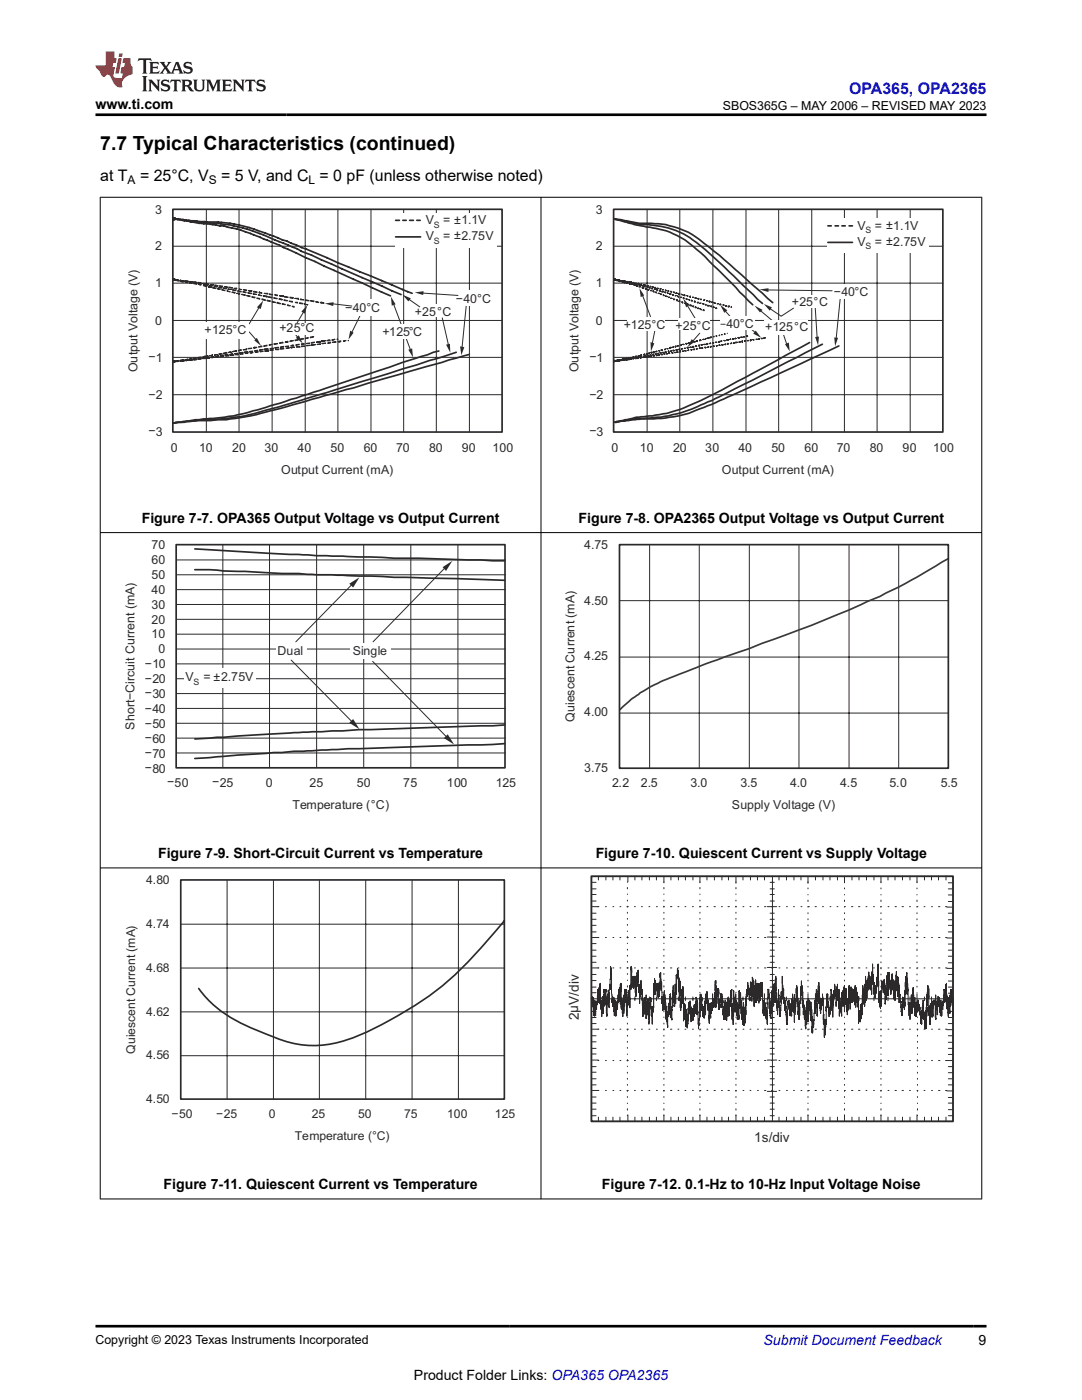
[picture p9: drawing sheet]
<svg xmlns="http://www.w3.org/2000/svg" width="216mm" height="279mm" viewBox="0 0 216 279" stroke-linecap="round" stroke-linejoin="round" font-family="sans-serif">
<defs><g id="words">
<text font-size="3.9" x="20" y="29.9">7.7 Typical Characteristics (continued)</text>
<text font-size="3.2" fill="#00f" x="169.4" y="18.7">OPA365, OPA2365</text>
<g font-size="3.2">
<text x="20" y="36.1">at T</text>
<text x="27.9" y="36.1">= 25°C, V</text>
<text x="44.1" y="36.1">= 5 V, and C = 0 pF (unless otherwise noted)</text>
</g>
<g font-size="2.8">
<text x="19" y="21.8">www.ti.com</text>
<text x="28.3" y="104.3">Figure 7-7. OPA365 Output Voltage vs Output Current</text>
<text x="115.4" y="104.3">Figure 7-8. OPA2365 Output Voltage vs Output Current</text>
<text x="31.5" y="171.2">Figure 7-9. Short-Circuit Current vs Temperature</text>
<text x="118.9" y="171.2">Figure 7-10. Quiescent Current vs Supply Voltage</text>
<text x="32.6" y="237.3">Figure 7-11. Quiescent Current vs Temperature</text>
<text x="120.1" y="237.3">Figure 7-12. 0.1-Hz to 10-Hz Input Voltage Noise</text>
<text x="195.3" y="268.5">9</text>
<text x="82.6" y="275.3">Product Folder Links: OPA365 OPA2365</text>
</g>
<text font-size="2.8" fill="#00f" x="152.4" y="268.5">Submit Document Feedback</text>
<g font-size="2.7" fill="#2b292a">
<text x="115.5" y="203.6" transform="rotate(-90 115.5 203.6)">2µV/div</text>
<text x="150.5" y="228">1s/div</text>
</g>
<g font-size="2.5">
<text x="144.2" y="21.9">SBOS365G – MAY 2006 – REVISED MAY 2023</text>
<text x="19" y="268.2">Copyright © 2023 Texas Instruments Incorporated</text>
</g>
<g font-size="2.5" fill="#2b292a">
<text x="30.9" y="42.6">3</text>
<text x="84.9" y="47.9">V</text>
<text x="84.9" y="44.7">V</text>
<text x="88.4" y="47.9">= ±2.75V</text>
<text x="88.4" y="44.7">= ±1.1V</text>
<text x="118.9" y="42.6">3</text>
<text x="171.1" y="45.8">V</text>
<text x="174.6" y="45.8">= ±1.1V</text>
<text x="30.9" y="50">2</text>
<text x="118.9" y="50">2</text>
<text x="171.1" y="49.1">V</text>
<text x="174.6" y="49.1">= ±2.75V</text>
<text x="30.9" y="57.4">1</text>
<text x="118.9" y="57.4">1</text>
<text x="166.4" y="59">−40°C</text>
<text x="30.9" y="64.8">0</text>
<text x="68.9" y="62.3">−40°C</text>
<text x="82.7" y="63">+25°C</text>
<text x="91" y="60.4">−40°C</text>
<text x="118.9" y="64.8">0</text>
<text x="124.5" y="65.7">+125°C</text>
<text x="134.8" y="65.8">+25°C</text>
<text x="144.9" y="65.4">40°C</text>
<text x="158" y="61.1">+25°C</text>
<text x="40.8" y="66.7">+125°C</text>
<text x="55.7" y="66.3">+25°C</text>
<text x="76.3" y="67">+125°C</text>
<text x="152.7" y="66.2">+125°C</text>
<text x="27.5" y="74.2" transform="rotate(-90 27.5 74.2)">Output Voltage (V)</text>
<text x="29.7" y="72.1">−1</text>
<text x="115.4" y="74.2" transform="rotate(-90 115.4 74.2)">Output Voltage (V)</text>
<text x="117.6" y="72.1">−1</text>
<text x="29.7" y="79.5">−2</text>
<text x="117.6" y="79.5">−2</text>
<text x="29.7" y="86.9">−3</text>
<text x="117.6" y="86.9">−3</text>
<text x="34.1" y="90.1">0</text>
<text x="39.7" y="90.1">10</text>
<text x="46.3" y="90.1">20</text>
<text x="52.8" y="90.1">30</text>
<text x="56.1" y="94.5">Output Current (mA)</text>
<text x="59.4" y="90.1">40</text>
<text x="66" y="90.1">50</text>
<text x="72.6" y="90.1">60</text>
<text x="79" y="90.1">70</text>
<text x="85.6" y="90.1">80</text>
<text x="92.2" y="90.1">90</text>
<text x="98.2" y="90.1">100</text>
<text x="122" y="90.1">0</text>
<text x="127.7" y="90.1">10</text>
<text x="134.3" y="90.1">20</text>
<text x="140.7" y="90.1">30</text>
<text x="144" y="94.5">Output Current (mA)</text>
<text x="147.3" y="90.1">40</text>
<text x="153.9" y="90.1">50</text>
<text x="160.5" y="90.1">60</text>
<text x="167" y="90.1">70</text>
<text x="173.6" y="90.1">80</text>
<text x="180.1" y="90.1">90</text>
<text x="186.2" y="90.1">100</text>
<text x="30.2" y="109.5">70</text>
<text x="30.2" y="112.5">60</text>
<text x="116.6" y="109.5">4.75</text>
<text x="30.2" y="115.5">50</text>
<text x="30.2" y="118.5">40</text>
<text x="30.2" y="121.5">30</text>
<text x="30.2" y="124.4">20</text>
<text x="116.6" y="120.7">4.50</text>
<text x="30.2" y="127.4">10</text>
<text x="31.6" y="130.4">0</text>
<text x="55.4" y="130.7">Dual</text>
<text x="70.4" y="130.7">Single</text>
<text x="116.6" y="131.8">4.25</text>
<text x="28.9" y="133.3">−10</text>
<text x="28.9" y="136.2">−20</text>
<text x="37" y="136">V</text>
<text x="40.6" y="136">= ±2.75V</text>
<text x="28.9" y="139.2">−30</text>
<text x="28.9" y="142.2">−40</text>
<text x="116.6" y="142.9">4.00</text>
<text x="26.9" y="145.6" transform="rotate(-90 26.9 145.6)">Short−Circuit Current (mA)</text>
<text x="28.9" y="145.2">−50</text>
<text x="28.9" y="148.2">−60</text>
<text x="114.6" y="144" transform="rotate(-90 114.6 144)">Quiescent Current (mA)</text>
<text x="28.9" y="151.1">−70</text>
<text x="28.9" y="154.2">−80</text>
<text x="116.6" y="154.1">3.75</text>
<text x="33.4" y="157">−50</text>
<text x="42.3" y="157">−25</text>
<text x="53" y="157">0</text>
<text x="58.4" y="161.4">Temperature (°C)</text>
<text x="61.7" y="157">25</text>
<text x="71.2" y="157">50</text>
<text x="80.4" y="157">75</text>
<text x="89.2" y="157">100</text>
<text x="98.9" y="157">125</text>
<text x="122.2" y="157.1">2.2</text>
<text x="127.8" y="157.1">2.5</text>
<text x="137.8" y="157.1">3.0</text>
<text x="146.1" y="161.4">Supply Voltage (V)</text>
<text x="147.7" y="157.1">3.5</text>
<text x="157.7" y="157.1">4.0</text>
<text x="167.6" y="157.1">4.5</text>
<text x="177.5" y="157.1">5.0</text>
<text x="187.7" y="157.1">5.5</text>
</g>
<g font-size="2.4">
<text x="25.5" y="36.7">A</text>
<text x="41.7" y="36.7">S</text>
<text x="61.6" y="36.7">L</text>
</g>
<g font-size="2.4" fill="#2b292a">
<text x="29.2" y="176.4">4.80</text>
<text x="29.2" y="185.2">4.74</text>
<text x="29.2" y="193.9">4.68</text>
<text x="29.2" y="202.7">4.62</text>
<text x="27" y="210.3" transform="rotate(-90 27 210.3)">Quiescent Current (mA)</text>
<text x="29.2" y="211.4">4.56</text>
<text x="29.2" y="220.2">4.50</text>
<text x="34.2" y="223.1">−50</text>
<text x="43.1" y="223.1">−25</text>
<text x="53.6" y="223.2">0</text>
<text x="58.8" y="227.5">Temperature (°C)</text>
<text x="62.2" y="223.2">25</text>
<text x="71.5" y="223.2">50</text>
<text x="80.6" y="223.2">75</text>
<text x="89.2" y="223.2">100</text>
<text x="98.7" y="223.2">125</text>
</g>
<text font-size="2.1" fill="#2b292a" x="143.7" y="65.4">−</text>
<g font-size="1.8" fill="#2b292a">
<text x="86.6" y="45.4">S</text>
<text x="172.7" y="46.6">S</text>
<text x="86.6" y="48.6">S</text>
<text x="172.7" y="49.7">S</text>
<text x="38.6" y="136.6">S</text>
</g>
</g></defs>
<path d="M34.6 43.6h.3v.2h-.3zM34.7 43.6h.1M34.7 43.6v.2M34.7 43.6l1.2 .2a49.2 49.2 0 0 0 8.2 .9 35.8 35.8 0 0 1 11.6 3.5l3.6 1.4 .8 .6 2.1 .7 17.8 7.9M91 70.3l-35.4 10.9a57.2 57.2 0 0 1-9.7 2.2l-3.3 .4-2.9 .1-5 .5" fill="none" stroke="#2b292a" stroke-width=".34"/>
<path d="M34.7 84.4h.1" fill="none" stroke="#2b292a" stroke-width=".2"/>
<path d="M34.6 55.7l.1 .2z" fill-rule="evenodd" fill="#2b292a"/>
<path d="M34.6 55.7l.1 .2z" fill="none" stroke="#2b292a" stroke-width=".2"/>
<path d="M34.6 55.7h.1v.2h-.1z" fill="none" stroke="#2b292a" stroke-width=".34"/>
<path d="M34.6 55.7h.1v.2h-.1z" fill-rule="evenodd" fill="#2b292a"/>
<path d="M34.6 55.7h.1v.2h-.1z" fill="none" stroke="#2b292a" stroke-width=".2"/>
<path d="M34.6 55.7h.1v.2h-.1z" fill="none" stroke="#2b292a" stroke-width=".34"/>
<path d="M34.7 55.7v.2z" fill-rule="evenodd" fill="#2b292a"/>
<path d="M34.7 55.7v.2z" fill="none" stroke="#2b292a" stroke-width=".2"/>
<path d="M34.7 55.7v.2z" fill-rule="evenodd" fill="#2b292a"/>
<path d="M34.7 55.7v.2z" fill="none" stroke="#2b292a" stroke-width=".2"/>
<path d="M34.7 55.7h.2v.2h-.2z" fill-rule="evenodd" fill="#2b292a"/>
<path d="M34.7 55.7h.2v.2h-.2z" fill="none" stroke="#2b292a" stroke-width=".2"/>
<path d="M34.7 55.7h.3v.2h-.3z" fill-rule="evenodd" fill="#2b292a"/>
<path d="M34.7 55.7h.3v.2h-.3z" fill="none" stroke="#2b292a" stroke-width=".2"/>
<path d="M34.9 55.7l.3 .1-.3 .1z" fill-rule="evenodd" fill="#2b292a"/>
<path d="M34.9 55.7l.3 .1-.3 .1z" fill="none" stroke="#2b292a" stroke-width=".2"/>
<path d="M35.2 55.8h.3v.2h-.3z" fill-rule="evenodd" fill="#2b292a"/>
<path d="M35.2 55.8h.3v.2h-.3z" fill="none" stroke="#2b292a" stroke-width=".2"/>
<path d="M35.3 55.8l.2 .2h-.2z" fill-rule="evenodd" fill="#2b292a"/>
<path d="M35.3 55.8l.2 .2h-.2z" fill="none" stroke="#2b292a" stroke-width=".2"/>
<path d="M35.4 55.9l.2 .1z" fill-rule="evenodd" fill="#2b292a"/>
<path d="M35.4 55.9l.2 .1z" fill="none" stroke="#2b292a" stroke-width=".2"/>
<path d="M35.5 55.9l.2 .1z" fill-rule="evenodd" fill="#2b292a"/>
<path d="M35.5 55.9l.2 .1z" fill="none" stroke="#2b292a" stroke-width=".2"/>
<path d="M36 56h.1M36 56.1h.1M36 56v.1" fill="none" stroke="#2b292a" stroke-width=".2"/>
<path d="M35.9 56l.4 .1z" fill-rule="evenodd" fill="#2b292a"/>
<path d="M35.9 56l.4 .1z" fill="none" stroke="#2b292a" stroke-width=".2"/>
<path d="M36.3 56h.2v.2z" fill-rule="evenodd" fill="#2b292a"/>
<path d="M36.3 56h.2v.2z" fill="none" stroke="#2b292a" stroke-width=".2"/>
<path d="M36.3 56h.3v.2h-.3z" fill-rule="evenodd" fill="#2b292a"/>
<path d="M36.3 56h.3v.2h-.3z" fill="none" stroke="#2b292a" stroke-width=".2"/>
<path d="M36.5 56l.3 .2h-.3z" fill-rule="evenodd" fill="#2b292a"/>
<path d="M36.5 56l.3 .2h-.3z" fill="none" stroke="#2b292a" stroke-width=".2"/>
<path d="M37 56.1h.2v.2h-.3z" fill-rule="evenodd" fill="#2b292a"/>
<path d="M37 56.1h.2v.2h-.3z" fill="none" stroke="#2b292a" stroke-width=".2"/>
<path d="M37.1 56.1l.3 .2h-.4z" fill-rule="evenodd" fill="#2b292a"/>
<path d="M37.1 56.1l.3 .2h-.4z" fill="none" stroke="#2b292a" stroke-width=".2"/>
<path d="M37.4 56.2l.1 .1z" fill-rule="evenodd" fill="#2b292a"/>
<path d="M37.4 56.2l.1 .1z" fill="none" stroke="#2b292a" stroke-width=".2"/>
<path d="M37.8 56.3h.2z" fill-rule="evenodd" fill="#2b292a"/>
<path d="M37.8 56.3h.2z" fill="none" stroke="#2b292a" stroke-width=".2"/>
<path d="M38 56.3h.3v.1l-.4-.1z" fill-rule="evenodd" fill="#2b292a"/>
<path d="M38 56.3h.3v.1l-.4-.1z" fill="none" stroke="#2b292a" stroke-width=".2"/>
<path d="M38.2 56.3l.1 .1z" fill-rule="evenodd" fill="#2b292a"/>
<path d="M38.2 56.3l.1 .1z" fill="none" stroke="#2b292a" stroke-width=".2"/>
<path d="M38.6 56.3l.7 .1z" fill-rule="evenodd" fill="#2b292a"/>
<path d="M38.6 56.3l.7 .1z" fill="none" stroke="#2b292a" stroke-width=".2"/>
<path d="M39.6 56.5l.5 .2z" fill-rule="evenodd" fill="#2b292a"/>
<path d="M39.6 56.5l.5 .2z" fill="none" stroke="#2b292a" stroke-width=".2"/>
<path d="M40 56.7l.2-.1-.1 .2z" fill-rule="evenodd" fill="#2b292a"/>
<path d="M40 56.7l.2-.1-.1 .2z" fill="none" stroke="#2b292a" stroke-width=".2"/>
<path d="M40.6 56.7l.4 .1h-.1z" fill-rule="evenodd" fill="#2b292a"/>
<path d="M40.6 56.7l.4 .1h-.1z" fill="none" stroke="#2b292a" stroke-width=".2"/>
<path d="M40.8 56.8h.5v.1z" fill-rule="evenodd" fill="#2b292a"/>
<path d="M40.8 56.8h.5v.1z" fill="none" stroke="#2b292a" stroke-width=".2"/>
<path d="M41.3 56.8l.1 .2-.1-.1z" fill-rule="evenodd" fill="#2b292a"/>
<path d="M41.3 56.8l.1 .2-.1-.1z" fill="none" stroke="#2b292a" stroke-width=".2"/>
<path d="M41.8 56.9l.6 .1z" fill-rule="evenodd" fill="#2b292a"/>
<path d="M41.8 56.9l.6 .1z" fill="none" stroke="#2b292a" stroke-width=".2"/>
<path d="M42.2 57l.2 .1z" fill-rule="evenodd" fill="#2b292a"/>
<path d="M42.2 57l.2 .1z" fill="none" stroke="#2b292a" stroke-width=".2"/>
<path d="M42.8 57.1h.1" fill="none" stroke="#2b292a" stroke-width=".2"/>
<path d="M42.7 57.1l.7 .1z" fill-rule="evenodd" fill="#2b292a"/>
<path d="M42.7 57.1l.7 .1z" fill="none" stroke="#2b292a" stroke-width=".2"/>
<path d="M43.2 57.2l.1 .1z" fill-rule="evenodd" fill="#2b292a"/>
<path d="M43.2 57.2l.1 .1z" fill="none" stroke="#2b292a" stroke-width=".2"/>
<path d="M43.6 57.3h.3v.1z" fill-rule="evenodd" fill="#2b292a"/>
<path d="M43.6 57.3h.3v.1z" fill="none" stroke="#2b292a" stroke-width=".2"/>
<path d="M43.8 57.3l.4 .1v.1l-.5-.1z" fill-rule="evenodd" fill="#2b292a"/>
<path d="M43.8 57.3l.4 .1v.1l-.5-.1z" fill="none" stroke="#2b292a" stroke-width=".2"/>
<path d="M44.5 57.5h.6z" fill-rule="evenodd" fill="#2b292a"/>
<path d="M44.5 57.5h.6z" fill="none" stroke="#2b292a" stroke-width=".2"/>
<path d="M44.9 57.5h.3v.2z" fill-rule="evenodd" fill="#2b292a"/>
<path d="M44.9 57.5h.3v.2z" fill="none" stroke="#2b292a" stroke-width=".2"/>
<path d="M45.5 57.6l.2 .2h-.2z" fill-rule="evenodd" fill="#2b292a"/>
<path d="M45.5 57.6l.2 .2h-.2z" fill="none" stroke="#2b292a" stroke-width=".2"/>
<path d="M45.5 57.8h.7z" fill="#2b292a"/>
<path d="M45.5 57.8h.7z" fill="none" stroke="#2b292a" stroke-width=".2"/>
<path d="M46.4 57.8l.7 .2-.7-.1z" fill-rule="evenodd" fill="#2b292a"/>
<path d="M46.4 57.8l.7 .2-.7-.1z" fill="none" stroke="#2b292a" stroke-width=".2"/>
<path d="M47.5 58l-.1 .1z" fill-rule="evenodd" fill="#2b292a"/>
<path d="M47.5 58l-.1 .1z" fill="none" stroke="#2b292a" stroke-width=".2"/>
<path d="M47.4 58l.7 .1v.2z" fill-rule="evenodd" fill="#2b292a"/>
<path d="M47.4 58l.7 .1v.2z" fill="none" stroke="#2b292a" stroke-width=".2"/>
<path d="M48.5 58.2l.5 .2z" fill-rule="evenodd" fill="#2b292a"/>
<path d="M48.5 58.2l.5 .2z" fill="none" stroke="#2b292a" stroke-width=".2"/>
<path d="M48.9 58.3l.2 .1-.1 .1z" fill-rule="evenodd" fill="#2b292a"/>
<path d="M48.9 58.3l.2 .1-.1 .1z" fill="none" stroke="#2b292a" stroke-width=".2"/>
<path d="M49.5 58.4l.7 .1h-.7z" fill-rule="evenodd" fill="#2b292a"/>
<path d="M49.5 58.4l.7 .1h-.7z" fill="none" stroke="#2b292a" stroke-width=".2"/>
<path d="M50.5 58.6l.7 .2z" fill-rule="evenodd" fill="#2b292a"/>
<path d="M50.5 58.6l.7 .2z" fill="none" stroke="#2b292a" stroke-width=".2"/>
<path d="M51.5 58.9h.3z" fill-rule="evenodd" fill="#2b292a"/>
<path d="M51.5 58.9h.3z" fill="none" stroke="#2b292a" stroke-width=".2"/>
<path d="M51.8 58.9l.4 .1z" fill-rule="evenodd" fill="#2b292a"/>
<path d="M51.8 58.9l.4 .1z" fill="none" stroke="#2b292a" stroke-width=".2"/>
<path d="M52.5 59l.8 .1v.2z" fill="#2b292a"/>
<path d="M52.5 59l.8 .1zM52.5 59l.8 .3v-.2" fill="none" stroke="#2b292a" stroke-width=".2"/>
<path d="M53.5 59.2l.8 .1-.1 .2z" fill-rule="evenodd" fill="#2b292a"/>
<path d="M53.5 59.2l.8 .1-.1 .2z" fill="none" stroke="#2b292a" stroke-width=".2"/>
<path d="M54.6 59.4l.7 .2h-.7z" fill-rule="evenodd" fill="#2b292a"/>
<path d="M54.6 59.4l.7 .2h-.7z" fill="none" stroke="#2b292a" stroke-width=".2"/>
<path d="M55.7 59.6l.5 .1h-.5z" fill-rule="evenodd" fill="#2b292a"/>
<path d="M55.7 59.6l.5 .1h-.5z" fill="none" stroke="#2b292a" stroke-width=".2"/>
<path d="M56.1 59.7l.2 .1z" fill="#2b292a"/>
<path d="M56.1 59.8h.2zM56.1 59.8h.2" fill="none" stroke="#2b292a" stroke-width=".2"/>
<path d="M56.7 59.8l.6 .3-.6-.1z" fill-rule="evenodd" fill="#2b292a"/>
<path d="M56.7 59.8l.6 .3-.6-.1z" fill="none" stroke="#2b292a" stroke-width=".2"/>
<path d="M57.7 60.1h.7v.2z" fill-rule="evenodd" fill="#2b292a"/>
<path d="M57.7 60.1h.7v.2z" fill="none" stroke="#2b292a" stroke-width=".2"/>
<g fill="#2b292a">
<path d="M58.8 60.2l.3 .2z" fill-rule="evenodd"/>
<path d="M59 60.3h.4v.2z" fill-rule="evenodd"/>
</g>
<path d="M59 60.3h.4v.2z" fill="none" stroke="#2b292a" stroke-width=".2"/>
<path d="M59.8 60.4l.7 .2h-.8z" fill-rule="evenodd" fill="#2b292a"/>
<path d="M59.8 60.4l.7 .2h-.8z" fill="none" stroke="#2b292a" stroke-width=".2"/>
<path d="M60.7 60.7l.7 .1z" fill="#2b292a"/>
<path d="M60.7 60.7l.7 .1zM60.7 60.7l.7 .1" fill="none" stroke="#2b292a" stroke-width=".2"/>
<path d="M34.6 72.1l.1 .2z" fill-rule="evenodd" fill="#2b292a"/>
<path d="M34.6 72.1l.1 .2zM34.6 72.1h.1v.2h-.1z" fill="none" stroke="#2b292a" stroke-width=".2"/>
<path d="M34.6 72.1h.1v.2h-.1z" fill-rule="evenodd" fill="#2b292a"/>
<path d="M34.6 72.1h.1v.2h-.1z" fill="none" stroke="#2b292a" stroke-width=".2"/>
<path d="M34.7 72.1v.2z" fill-rule="evenodd" fill="#2b292a"/>
<path d="M34.7 72.1v.2z" fill="none" stroke="#2b292a" stroke-width=".2"/>
<path d="M34.7 72.1v.2z" fill-rule="evenodd" fill="#2b292a"/>
<path d="M34.7 72.1v.2z" fill="none" stroke="#2b292a" stroke-width=".2"/>
<path d="M34.7 72.1l.2 .1-.2 .1z" fill-rule="evenodd" fill="#2b292a"/>
<path d="M34.7 72.1l.2 .1-.2 .1z" fill="none" stroke="#2b292a" stroke-width=".2"/>
<path d="M34.7 72.1l.3 .1z" fill-rule="evenodd" fill="#2b292a"/>
<path d="M34.7 72.1l.3 .1z" fill="none" stroke="#2b292a" stroke-width=".2"/>
<path d="M34.9 72.1l.3 .1z" fill-rule="evenodd" fill="#2b292a"/>
<path d="M34.9 72.1l.3 .1z" fill="none" stroke="#2b292a" stroke-width=".2"/>
<path d="M35.1 72.1h.1" fill="none" stroke="#2b292a" stroke-width=".2"/>
<path d="M35.2 72.1h.3z" fill="#2b292a"/>
<path d="M35.2 72.1h.3z" fill="none" stroke="#2b292a" stroke-width=".2"/>
<path d="M35.3 72.1l.2-.1z" fill="#2b292a"/>
<path d="M35.3 72.1h.2zM35.3 72.1h.2" fill="none" stroke="#2b292a" stroke-width=".2"/>
<path d="M35.4 72l.2 .1z" fill-rule="evenodd" fill="#2b292a"/>
<path d="M35.4 72l.2 .1z" fill="none" stroke="#2b292a" stroke-width=".2"/>
<path d="M35.5 72l.2 .1z" fill-rule="evenodd" fill="#2b292a"/>
<path d="M35.5 72l.2 .1z" fill="none" stroke="#2b292a" stroke-width=".2"/>
<path d="M36 71.9v.2z" fill="#2b292a"/>
<path d="M36 71.9v.2zM36 71.9v.2" fill="none" stroke="#2b292a" stroke-width=".2"/>
<path d="M35.9 71.9h.4l.1 .2h-.5z" fill-rule="evenodd" fill="#2b292a"/>
<path d="M35.9 71.9h.4l.1 .2h-.5z" fill="none" stroke="#2b292a" stroke-width=".2"/>
<path d="M36.3 71.9h.2v.2h-.2z" fill-rule="evenodd" fill="#2b292a"/>
<path d="M36.3 71.9h.2v.2h-.2z" fill="none" stroke="#2b292a" stroke-width=".2"/>
<path d="M36.3 71.9l.4 .1-.3 .1z" fill-rule="evenodd" fill="#2b292a"/>
<path d="M36.3 71.9l.4 .1-.3 .1z" fill="none" stroke="#2b292a" stroke-width=".2"/>
<path d="M36.5 71.9l.3-.1v.2z" fill-rule="evenodd" fill="#2b292a"/>
<path d="M36.5 71.9l.3-.1v.2z" fill="none" stroke="#2b292a" stroke-width=".2"/>
<path d="M37 71.8l.3 .1z" fill-rule="evenodd" fill="#2b292a"/>
<path d="M37 71.8l.3 .1z" fill="none" stroke="#2b292a" stroke-width=".2"/>
<path d="M37.1 71.8l.4 .1z" fill-rule="evenodd" fill="#2b292a"/>
<path d="M37.1 71.8l.4 .1z" fill="none" stroke="#2b292a" stroke-width=".2"/>
<path d="M37.4 71.8l.1 .1z" fill-rule="evenodd" fill="#2b292a"/>
<path d="M37.4 71.8l.1 .1z" fill="none" stroke="#2b292a" stroke-width=".2"/>
<path d="M37.8 71.8l.2-.1z" fill="#2b292a"/>
<path d="M37.8 71.8h.2zM37.8 71.8h.2" fill="none" stroke="#2b292a" stroke-width=".2"/>
<path d="M38 71.7h.4v.1z" fill-rule="evenodd" fill="#2b292a"/>
<path d="M38 71.7h.4v.1z" fill="none" stroke="#2b292a" stroke-width=".2"/>
<path d="M38.7 71.7v.1z" fill="#2b292a"/>
<path d="M38.7 71.7v.1z" fill="none" stroke="#2b292a" stroke-width=".2"/>
<path d="M38.6 71.7l.5-.1v.1l-.5 .1z" fill-rule="evenodd" fill="#2b292a"/>
<path d="M38.6 71.7l.5-.1v.1l-.5 .1z" fill="none" stroke="#2b292a" stroke-width=".2"/>
<path d="M39 71.6l.1 .1z" fill-rule="evenodd" fill="#2b292a"/>
<path d="M39 71.6l.1 .1z" fill="none" stroke="#2b292a" stroke-width=".2"/>
<path d="M39.5 71.6l.7-.1z" fill-rule="evenodd" fill="#2b292a"/>
<path d="M39.5 71.6l.7-.1z" fill="none" stroke="#2b292a" stroke-width=".2"/>
<path d="M40.4 71.4h.8l-.7 .2z" fill-rule="evenodd" fill="#2b292a"/>
<path d="M40.4 71.4h.8l-.7 .2z" fill="none" stroke="#2b292a" stroke-width=".2"/>
<path d="M41.1 71.3l.6-.1z" fill-rule="evenodd" fill="#2b292a"/>
<path d="M41.1 71.3l.6-.1z" fill="none" stroke="#2b292a" stroke-width=".2"/>
<path d="M41.6 71.2l.1 .1z" fill-rule="evenodd" fill="#2b292a"/>
<path d="M41.6 71.2l.1 .1z" fill="none" stroke="#2b292a" stroke-width=".2"/>
<path d="M42.1 71.2l.2 .1z" fill-rule="evenodd" fill="#2b292a"/>
<path d="M42.1 71.2l.2 .1z" fill="none" stroke="#2b292a" stroke-width=".2"/>
<path d="M42.1 71.2h.6z" fill-rule="evenodd" fill="#2b292a"/>
<path d="M42.1 71.2h.6z" fill="none" stroke="#2b292a" stroke-width=".2"/>
<path d="M43 71.1h.5l-.5 .1z" fill="#2b292a"/>
<path d="M43 71.1h.5l-.5 .1z" fill="none" stroke="#2b292a" stroke-width=".2"/>
<path d="M43.4 71.1h.2z" fill="#2b292a"/>
<path d="M43.4 71.1h.2zM43.4 71.1h.2" fill="none" stroke="#2b292a" stroke-width=".2"/>
<path d="M44 70.9h.1v.2h-.1z" fill-rule="evenodd" fill="#2b292a"/>
<path d="M44 70.9h.1v.2h-.1z" fill="none" stroke="#2b292a" stroke-width=".2"/>
<path d="M44 70.9l.6-.1v.2l-.6 .1z" fill-rule="evenodd" fill="#2b292a"/>
<path d="M44 70.9l.6-.1v.2l-.6 .1z" fill="none" stroke="#2b292a" stroke-width=".2"/>
<path d="M44.8 70.8h.7z" fill-rule="evenodd" fill="#2b292a"/>
<path d="M44.8 70.8h.7z" fill="none" stroke="#2b292a" stroke-width=".2"/>
<path d="M45.4 70.7h.1M45.4 70.8h.1M45.4 70.7v.1" fill="none" stroke="#2b292a" stroke-width=".2"/>
<path d="M45.8 70.7l.4-.1z" fill-rule="evenodd" fill="#2b292a"/>
<path d="M45.8 70.7l.4-.1z" fill="none" stroke="#2b292a" stroke-width=".2"/>
<path d="M46.1 70.6h.3v.1z" fill-rule="evenodd" fill="#2b292a"/>
<path d="M46.1 70.6h.3v.1z" fill="none" stroke="#2b292a" stroke-width=".2"/>
<path d="M46.8 70.6h.1z" fill-rule="evenodd" fill="#2b292a"/>
<path d="M46.8 70.6h.1z" fill="none" stroke="#2b292a" stroke-width=".2"/>
<path d="M46.8 70.6l.6-.1z" fill-rule="evenodd" fill="#2b292a"/>
<path d="M46.8 70.6l.6-.1z" fill="none" stroke="#2b292a" stroke-width=".2"/>
<path d="M47.7 70.4l.8-.1-.8 .3z" fill-rule="evenodd" fill="#2b292a"/>
<path d="M47.7 70.4l.8-.1-.8 .3z" fill="none" stroke="#2b292a" stroke-width=".2"/>
<path d="M48.7 70.3h.8z" fill="#2b292a"/>
<path d="M48.7 70.3h.8zM48.7 70.3h.8" fill="none" stroke="#2b292a" stroke-width=".2"/>
<path d="M49.7 70.1h.7z" fill-rule="evenodd" fill="#2b292a"/>
<path d="M49.7 70.1h.7z" fill="none" stroke="#2b292a" stroke-width=".2"/>
<path d="M50.7 70.1l.5-.1z" fill="#2b292a"/>
<path d="M50.7 70.1l.5-.1z" fill="none" stroke="#2b292a" stroke-width=".2"/>
<path d="M51 70l.4-.1v.2z" fill-rule="evenodd" fill="#2b292a"/>
<path d="M51 70l.4-.1v.2z" fill="none" stroke="#2b292a" stroke-width=".2"/>
<path d="M51.8 69.8l.7-.1-.7 .3z" fill-rule="evenodd" fill="#2b292a"/>
<path d="M51.8 69.8l.7-.1-.7 .3z" fill="none" stroke="#2b292a" stroke-width=".2"/>
<path d="M52.9 69.6v.2z" fill-rule="evenodd" fill="#2b292a"/>
<path d="M52.9 69.6v.2z" fill="none" stroke="#2b292a" stroke-width=".2"/>
<path d="M52.8 69.6l.7-.1v.2l-.6 .1z" fill-rule="evenodd" fill="#2b292a"/>
<path d="M52.8 69.6l.7-.1v.2l-.6 .1z" fill="none" stroke="#2b292a" stroke-width=".2"/>
<path d="M53.9 69.5h.7z" fill-rule="evenodd" fill="#2b292a"/>
<path d="M53.9 69.5h.7z" fill="none" stroke="#2b292a" stroke-width=".2"/>
<path d="M54.8 69.4l.8-.1-.7 .2z" fill-rule="evenodd" fill="#2b292a"/>
<path d="M54.8 69.4l.8-.1-.7 .2z" fill="none" stroke="#2b292a" stroke-width=".2"/>
<path d="M55.9 69.3l.7-.2v.2z" fill="#2b292a"/>
<path d="M55.9 69.3l.7-.2v.2z" fill="none" stroke="#2b292a" stroke-width=".2"/>
<path d="M56.6 69.1v.2z" fill="#2b292a"/>
<path d="M56.6 69.1v.2z" fill="none" stroke="#2b292a" stroke-width=".2"/>
<path d="M56.9 69.1l.7-.1z" fill-rule="evenodd" fill="#2b292a"/>
<path d="M56.9 69.1l.7-.1z" fill="none" stroke="#2b292a" stroke-width=".2"/>
<path d="M58 69l.4-.1 .1 .1z" fill-rule="evenodd" fill="#2b292a"/>
<path d="M58 69l.4-.1 .1 .1z" fill="none" stroke="#2b292a" stroke-width=".2"/>
<path d="M58.4 68.9l.2 .1h-.2z" fill-rule="evenodd" fill="#2b292a"/>
<path d="M58.4 68.9l.2 .1h-.2z" fill="none" stroke="#2b292a" stroke-width=".2"/>
<path d="M59 68.8l.7-.1-.7 .3z" fill-rule="evenodd" fill="#2b292a"/>
<path d="M59 68.8l.7-.1-.7 .3z" fill="none" stroke="#2b292a" stroke-width=".2"/>
<g fill="#2b292a">
<path d="M60.1 68.6h.2v.2h-.2z" fill-rule="evenodd"/>
<path d="M60.1 68.6l.5-.1 .1 .2-.5 .1z" fill-rule="evenodd"/>
</g>
<path d="M60.1 68.6l.5-.1 .1 .2-.5 .1z" fill="none" stroke="#2b292a" stroke-width=".2"/>
<path d="M61.2 68.5h.6z" fill-rule="evenodd" fill="#2b292a"/>
<path d="M61.2 68.5h.6z" fill="none" stroke="#2b292a" stroke-width=".2"/>
<path d="M62.1 68.4l.7-.1-.6 .2z" fill-rule="evenodd" fill="#2b292a"/>
<path d="M62.1 68.4l.7-.1-.6 .2z" fill="none" stroke="#2b292a" stroke-width=".2"/>
<path d="M63.2 68.3l.7-.2 .1 .2z" fill="#2b292a"/>
<path d="M63.2 68.3h.8zM63.2 68.3l.7-.2 .1 .2" fill="none" stroke="#2b292a" stroke-width=".2"/>
<path d="M64.2 68h.7l-.7 .2z" fill="#2b292a"/>
<path d="M64.2 68h.7zM64.2 68v.2l.7-.2" fill="none" stroke="#2b292a" stroke-width=".2"/>
<path d="M65.2 67.9h.5v.1z" fill-rule="evenodd" fill="#2b292a"/>
<path d="M65.2 67.9h.5v.1z" fill="none" stroke="#2b292a" stroke-width=".2"/>
<path d="M65.6 67.9h.3l-.3 .1z" fill-rule="evenodd" fill="#2b292a"/>
<path d="M65.6 67.9h.3l-.3 .1z" fill="none" stroke="#2b292a" stroke-width=".2"/>
<path d="M66.2 67.8l.4 .1h-.4z" fill-rule="evenodd" fill="#2b292a"/>
<path d="M66.2 67.8l.4 .1h-.4z" fill="none" stroke="#2b292a" stroke-width=".2"/>
<path d="M66.5 67.8l.3-.1z" fill-rule="evenodd" fill="#2b292a"/>
<path d="M66.5 67.8l.3-.1z" fill="none" stroke="#2b292a" stroke-width=".2"/>
<path d="M67.3 67.7v-.1l.1 .2z" fill-rule="evenodd" fill="#2b292a"/>
<path d="M34.6 43.6h.1v.2h-.1zM34.6 43.6h.3v.2h-.3zM67.3 67.7v-.1l.1 .2zM34.7 84.4h.1" fill="none" stroke="#2b292a" stroke-width=".2"/>
<path d="M34.7 43.6h.1M34.8 43.6l.2 .1zM35 43.7l4.7 .9a37.6 37.6 0 0 1 14.4 3.7l23.8 10.7M87.6 70.1l-7.3 2.2-16.5 5.6a251.1 251.1 0 0 1-17.2 5.1l-4.1 .5-3.5 .3-3.1 .5h-.8l-.4 .1" fill="none" stroke="#2b292a" stroke-width=".34"/>
<path d="M34.6 55.7l.1 .2z" fill-rule="evenodd" fill="#2b292a"/>
<path d="M34.6 55.7l.1 .2z" fill="none" stroke="#2b292a" stroke-width=".2"/>
<path d="M34.6 55.7h.1v.2h-.1z" fill="none" stroke="#2b292a" stroke-width=".34"/>
<path d="M34.6 55.7h.1v.2h-.1z" fill-rule="evenodd" fill="#2b292a"/>
<path d="M34.6 55.7h.1v.2h-.1z" fill="none" stroke="#2b292a" stroke-width=".2"/>
<path d="M34.6 55.7h.1v.2h-.1z" fill="none" stroke="#2b292a" stroke-width=".34"/>
<path d="M34.7 55.7v.2z" fill-rule="evenodd" fill="#2b292a"/>
<path d="M34.7 55.7v.2z" fill="none" stroke="#2b292a" stroke-width=".2"/>
<path d="M34.7 55.7v.2z" fill-rule="evenodd" fill="#2b292a"/>
<path d="M34.7 55.7v.2z" fill="none" stroke="#2b292a" stroke-width=".2"/>
<path d="M34.7 55.7l.2 .2h-.2z" fill-rule="evenodd" fill="#2b292a"/>
<path d="M34.7 55.7l.2 .2h-.2z" fill="none" stroke="#2b292a" stroke-width=".2"/>
<path d="M34.7 55.8h.3v.2z" fill-rule="evenodd" fill="#2b292a"/>
<path d="M34.7 55.8h.3v.2z" fill="none" stroke="#2b292a" stroke-width=".2"/>
<path d="M34.9 55.8l.3 .1-.3 .1z" fill-rule="evenodd" fill="#2b292a"/>
<path d="M34.9 55.8l.3 .1-.3 .1z" fill="none" stroke="#2b292a" stroke-width=".2"/>
<path d="M35.2 55.9l.3 .1z" fill-rule="evenodd" fill="#2b292a"/>
<path d="M35.2 55.9l.3 .1z" fill="none" stroke="#2b292a" stroke-width=".2"/>
<path d="M35.3 55.9l.2 .1z" fill-rule="evenodd" fill="#2b292a"/>
<path d="M35.3 55.9l.2 .1z" fill="none" stroke="#2b292a" stroke-width=".2"/>
<path d="M35.4 55.9l.4 .2z" fill-rule="evenodd" fill="#2b292a"/>
<path d="M35.4 55.9l.4 .2z" fill="none" stroke="#2b292a" stroke-width=".2"/>
<path d="M35.7 56h.1" fill="none" stroke="#2b292a" stroke-width=".2"/>
<path d="M36 56l.3 .1v.2l-.4-.1z" fill-rule="evenodd" fill="#2b292a"/>
<path d="M36 56l.3 .1v.2l-.4-.1z" fill="none" stroke="#2b292a" stroke-width=".2"/>
<path d="M36.3 56.1h.2v.2h-.2z" fill-rule="evenodd" fill="#2b292a"/>
<path d="M36.3 56.1h.2v.2h-.2z" fill="none" stroke="#2b292a" stroke-width=".2"/>
<path d="M36.4 56.1l.2 .2h-.3z" fill-rule="evenodd" fill="#2b292a"/>
<path d="M36.4 56.1l.2 .2h-.3z" fill="none" stroke="#2b292a" stroke-width=".2"/>
<path d="M36.5 56.2l.3 .1z" fill-rule="evenodd" fill="#2b292a"/>
<path d="M36.5 56.2l.3 .1z" fill="none" stroke="#2b292a" stroke-width=".2"/>
<path d="M36.9 56.3h.3z" fill="#2b292a"/>
<path d="M36.9 56.3h.3z" fill="none" stroke="#2b292a" stroke-width=".2"/>
<path d="M37.1 56.3h.3v.1l-.4-.1z" fill-rule="evenodd" fill="#2b292a"/>
<path d="M37.1 56.3h.3v.1l-.4-.1z" fill="none" stroke="#2b292a" stroke-width=".2"/>
<path d="M37.3 56.3h.2l-.1 .1h-.1z" fill-rule="evenodd" fill="#2b292a"/>
<path d="M37.3 56.3h.2l-.1 .1h-.1z" fill="none" stroke="#2b292a" stroke-width=".2"/>
<path d="M37.8 56.3h.2v.2z" fill-rule="evenodd" fill="#2b292a"/>
<path d="M37.8 56.3h.2v.2z" fill="none" stroke="#2b292a" stroke-width=".2"/>
<path d="M37.9 56.3l.4 .2h-.5z" fill-rule="evenodd" fill="#2b292a"/>
<path d="M37.9 56.3l.4 .2h-.5z" fill="none" stroke="#2b292a" stroke-width=".2"/>
<path d="M38.1 56.4l.2 .2z" fill-rule="evenodd" fill="#2b292a"/>
<path d="M38.1 56.4l.2 .2z" fill="none" stroke="#2b292a" stroke-width=".2"/>
<path d="M38.6 56.5l.7 .1-.1 .2z" fill-rule="evenodd" fill="#2b292a"/>
<path d="M38.6 56.5l.7 .1-.1 .2z" fill="none" stroke="#2b292a" stroke-width=".2"/>
<path d="M39.6 56.7l.4 .1z" fill-rule="evenodd" fill="#2b292a"/>
<path d="M39.6 56.7l.4 .1z" fill="none" stroke="#2b292a" stroke-width=".2"/>
<path d="M39.9 56.8h.3l-.1 .1-.3-.1z" fill-rule="evenodd" fill="#2b292a"/>
<path d="M39.9 56.8h.3l-.1 .1-.3-.1z" fill="none" stroke="#2b292a" stroke-width=".2"/>
<path d="M40.6 56.9l.2 .1z" fill="#2b292a"/>
<path d="M40.6 56.9l.2 .1z" fill="none" stroke="#2b292a" stroke-width=".2"/>
<path d="M40.7 57h.5z" fill="#2b292a"/>
<path d="M40.7 57h.5zM40.7 57h.5" fill="none" stroke="#2b292a" stroke-width=".2"/>
<path d="M41.1 57h.2v.2z" fill-rule="evenodd" fill="#2b292a"/>
<path d="M41.1 57h.2v.2z" fill="none" stroke="#2b292a" stroke-width=".2"/>
<path d="M41.6 57.1l.3 .2h-.3z" fill="#2b292a"/>
<path d="M41.6 57.3h.3zM41.6 57.3v-.2l.3 .2" fill="none" stroke="#2b292a" stroke-width=".2"/>
<path d="M41.9 57.3h.3z" fill="#2b292a"/>
<path d="M41.9 57.3h.3zM41.9 57.3h.3" fill="none" stroke="#2b292a" stroke-width=".2"/>
<path d="M42.4 57.4l.5 .1h-.5z" fill-rule="evenodd" fill="#2b292a"/>
<path d="M42.4 57.4l.5 .1h-.5z" fill="none" stroke="#2b292a" stroke-width=".2"/>
<path d="M42.7 57.5h.4z" fill-rule="evenodd" fill="#2b292a"/>
<path d="M42.7 57.5h.4z" fill="none" stroke="#2b292a" stroke-width=".2"/>
<path d="M43.4 57.5l.4 .3-.4-.1z" fill-rule="evenodd" fill="#2b292a"/>
<path d="M43.4 57.5l.4 .3-.4-.1z" fill="none" stroke="#2b292a" stroke-width=".2"/>
<path d="M43.7 57.7h.3z" fill-rule="evenodd" fill="#2b292a"/>
<path d="M43.7 57.7h.3z" fill="none" stroke="#2b292a" stroke-width=".2"/>
<path d="M44.3 57.8l.6 .2-.7-.1z" fill-rule="evenodd" fill="#2b292a"/>
<path d="M44.3 57.8l.6 .2-.7-.1z" fill="none" stroke="#2b292a" stroke-width=".2"/>
<path d="M45.3 58l.1 .1z" fill-rule="evenodd" fill="#2b292a"/>
<path d="M45.3 58l.1 .1z" fill="none" stroke="#2b292a" stroke-width=".2"/>
<path d="M45.3 58l.6 .3z" fill-rule="evenodd" fill="#2b292a"/>
<path d="M45.3 58l.6 .3z" fill="none" stroke="#2b292a" stroke-width=".2"/>
<path d="M46.3 58.3l.2 .1h-.2z" fill-rule="evenodd" fill="#2b292a"/>
<path d="M46.3 58.3l.2 .1h-.2z" fill="none" stroke="#2b292a" stroke-width=".2"/>
<path d="M46.4 58.3l.5 .1-.1 .1z" fill-rule="evenodd" fill="#2b292a"/>
<path d="M46.4 58.3l.5 .1-.1 .1z" fill="none" stroke="#2b292a" stroke-width=".2"/>
<path d="M47.3 58.5h.4v.2z" fill="#2b292a"/>
<path d="M47.3 58.5h.4zM47.3 58.5l.4 .2v-.2" fill="none" stroke="#2b292a" stroke-width=".2"/>
<path d="M47.6 58.5l.3 .2h-.3z" fill-rule="evenodd" fill="#2b292a"/>
<path d="M47.6 58.5l.3 .2h-.3z" fill="none" stroke="#2b292a" stroke-width=".2"/>
<path d="M48.2 58.8l.8 .1z" fill-rule="evenodd" fill="#2b292a"/>
<path d="M48.2 58.8l.8 .1z" fill="none" stroke="#2b292a" stroke-width=".2"/>
<path d="M48.8 58.9l.1 .1z" fill-rule="evenodd" fill="#2b292a"/>
<path d="M48.8 58.9l.1 .1z" fill="none" stroke="#2b292a" stroke-width=".2"/>
<path d="M49.2 59h.7v.2z" fill-rule="evenodd" fill="#2b292a"/>
<path d="M49.2 59h.7v.2z" fill="none" stroke="#2b292a" stroke-width=".2"/>
<path d="M50.2 59.2l.7 .1-.1 .2z" fill-rule="evenodd" fill="#2b292a"/>
<path d="M50.2 59.2l.7 .1-.1 .2z" fill="none" stroke="#2b292a" stroke-width=".2"/>
<g fill="#2b292a">
<path d="M51.3 59.4l.1 .2h-.1z" fill-rule="evenodd"/>
<path d="M51.3 59.5l.5 .1v.1z" fill-rule="evenodd"/>
</g>
<path d="M51.3 59.5l.5 .1v.1z" fill="none" stroke="#2b292a" stroke-width=".2"/>
<path d="M52.3 59.6l.6 .2v.2l-.6-.2z" fill-rule="evenodd" fill="#2b292a"/>
<path d="M52.3 59.6l.6 .2v.2l-.6-.2z" fill="none" stroke="#2b292a" stroke-width=".2"/>
<path d="M53.3 59.9l.7 .2h-.7z" fill-rule="evenodd" fill="#2b292a"/>
<path d="M53.3 59.9l.7 .2h-.7z" fill="none" stroke="#2b292a" stroke-width=".2"/>
<path d="M53.8 60.1h.1z" fill-rule="evenodd" fill="#2b292a"/>
<path d="M53.8 60.1h.1z" fill="none" stroke="#2b292a" stroke-width=".2"/>
<path d="M54.3 60.1l.7 .3-.7-.1z" fill-rule="evenodd" fill="#2b292a"/>
<path d="M54.3 60.1l.7 .3-.7-.1z" fill="none" stroke="#2b292a" stroke-width=".2"/>
<path d="M55.3 60.3l.7 .3-.8-.1z" fill-rule="evenodd" fill="#2b292a"/>
<path d="M55.3 60.3l.7 .3-.8-.1z" fill="none" stroke="#2b292a" stroke-width=".2"/>
<path d="M56.3 60.6l.1 .1z" fill-rule="evenodd" fill="#2b292a"/>
<path d="M56.3 60.6l.1 .1z" fill="none" stroke="#2b292a" stroke-width=".2"/>
<path d="M56.3 60.6l.6 .2-.6-.1z" fill-rule="evenodd" fill="#2b292a"/>
<path d="M56.3 60.6l.6 .2-.6-.1z" fill="none" stroke="#2b292a" stroke-width=".2"/>
<path d="M57.3 60.8l.3 .2h-.3z" fill-rule="evenodd" fill="#2b292a"/>
<path d="M57.3 60.8l.3 .2h-.3z" fill="none" stroke="#2b292a" stroke-width=".2"/>
<path d="M57.5 60.9l.4 .1z" fill-rule="evenodd" fill="#2b292a"/>
<path d="M57.5 60.9l.4 .1z" fill="none" stroke="#2b292a" stroke-width=".2"/>
<path d="M58.3 61.2h.4v.1z" fill-rule="evenodd" fill="#2b292a"/>
<path d="M58.3 61.2h.4v.1z" fill="none" stroke="#2b292a" stroke-width=".2"/>
<path d="M34.6 72.1l.1 .2z" fill-rule="evenodd" fill="#2b292a"/>
<path d="M34.6 72.1l.1 .2zM34.6 72.1h.1v.2h-.1z" fill="none" stroke="#2b292a" stroke-width=".2"/>
<path d="M34.6 72.1h.1v.2h-.1z" fill-rule="evenodd" fill="#2b292a"/>
<path d="M34.6 72.1h.1v.2h-.1z" fill="none" stroke="#2b292a" stroke-width=".2"/>
<path d="M34.7 72.1v.2z" fill-rule="evenodd" fill="#2b292a"/>
<path d="M34.7 72.1v.2z" fill="none" stroke="#2b292a" stroke-width=".2"/>
<path d="M34.7 72.1v.2z" fill-rule="evenodd" fill="#2b292a"/>
<path d="M34.7 72.1v.2z" fill="none" stroke="#2b292a" stroke-width=".2"/>
<path d="M34.7 72.1l.2 .1z" fill-rule="evenodd" fill="#2b292a"/>
<path d="M34.7 72.1l.2 .1z" fill="none" stroke="#2b292a" stroke-width=".2"/>
<path d="M34.7 72.1l.3 .1z" fill-rule="evenodd" fill="#2b292a"/>
<path d="M34.7 72.1l.3 .1z" fill="none" stroke="#2b292a" stroke-width=".2"/>
<path d="M34.9 72.1h.3z" fill="#2b292a"/>
<path d="M34.9 72.1h.3zM34.9 72.1h.3" fill="none" stroke="#2b292a" stroke-width=".2"/>
<path d="M35.2 72l.3 .1z" fill-rule="evenodd" fill="#2b292a"/>
<path d="M35.2 72l.3 .1z" fill="none" stroke="#2b292a" stroke-width=".2"/>
<path d="M35.3 72l.2 .1z" fill-rule="evenodd" fill="#2b292a"/>
<path d="M35.3 72l.2 .1z" fill="none" stroke="#2b292a" stroke-width=".2"/>
<path d="M35.4 72l.2 .1z" fill-rule="evenodd" fill="#2b292a"/>
<path d="M35.4 72l.2 .1z" fill="none" stroke="#2b292a" stroke-width=".2"/>
<path d="M35.5 72l.2-.1v.2z" fill-rule="evenodd" fill="#2b292a"/>
<path d="M35.5 72l.2-.1v.2z" fill="none" stroke="#2b292a" stroke-width=".2"/>
<path d="M36 71.9h.1M36 72h.1M36 71.9v.1" fill="none" stroke="#2b292a" stroke-width=".2"/>
<path d="M35.9 71.9h.5z" fill-rule="evenodd" fill="#2b292a"/>
<path d="M35.9 71.9h.5z" fill="none" stroke="#2b292a" stroke-width=".2"/>
<path d="M36.3 71.8l.2 .1z" fill-rule="evenodd" fill="#2b292a"/>
<path d="M36.3 71.8l.2 .1z" fill="none" stroke="#2b292a" stroke-width=".2"/>
<path d="M36.4 71.8l.3 .1z" fill-rule="evenodd" fill="#2b292a"/>
<path d="M36.4 71.8l.3 .1z" fill="none" stroke="#2b292a" stroke-width=".2"/>
<path d="M36.5 71.8l.3 .1z" fill-rule="evenodd" fill="#2b292a"/>
<path d="M36.5 71.8l.3 .1z" fill="none" stroke="#2b292a" stroke-width=".2"/>
<path d="M37 71.8h.3z" fill="#2b292a"/>
<path d="M37 71.8h.3zM37 71.8h.3" fill="none" stroke="#2b292a" stroke-width=".2"/>
<path d="M37.1 71.7h.3l.1 .1z" fill-rule="evenodd" fill="#2b292a"/>
<path d="M37.1 71.7h.3l.1 .1z" fill="none" stroke="#2b292a" stroke-width=".2"/>
<path d="M37.4 71.7h.1v.1h-.1z" fill-rule="evenodd" fill="#2b292a"/>
<path d="M37.4 71.7h.1v.1h-.1z" fill="none" stroke="#2b292a" stroke-width=".2"/>
<path d="M37.8 71.6h.2v.1h-.2z" fill-rule="evenodd" fill="#2b292a"/>
<path d="M37.8 71.6h.2v.1h-.2z" fill="none" stroke="#2b292a" stroke-width=".2"/>
<path d="M38 71.6l.3 .1h-.3z" fill-rule="evenodd" fill="#2b292a"/>
<path d="M38 71.6l.3 .1h-.3z" fill="none" stroke="#2b292a" stroke-width=".2"/>
<path d="M38.3 71.6h.1" fill="none" stroke="#2b292a" stroke-width=".2"/>
<path d="M38.6 71.5l.5-.1v.2z" fill-rule="evenodd" fill="#2b292a"/>
<path d="M38.6 71.5l.5-.1v.2z" fill="none" stroke="#2b292a" stroke-width=".2"/>
<path d="M38.9 71.4h.2v.2z" fill-rule="evenodd" fill="#2b292a"/>
<path d="M38.9 71.4h.2v.2z" fill="none" stroke="#2b292a" stroke-width=".2"/>
<path d="M39.5 71.3l.7-.1-.7 .3z" fill-rule="evenodd" fill="#2b292a"/>
<path d="M39.5 71.3l.7-.1-.7 .3z" fill="none" stroke="#2b292a" stroke-width=".2"/>
<path d="M40.4 71.2l.6-.1v.1z" fill-rule="evenodd" fill="#2b292a"/>
<path d="M40.4 71.2l.6-.1v.1z" fill="none" stroke="#2b292a" stroke-width=".2"/>
<path d="M40.8 71.1l.6 .1h-.5z" fill-rule="evenodd" fill="#2b292a"/>
<path d="M40.8 71.1l.6 .1h-.5z" fill="none" stroke="#2b292a" stroke-width=".2"/>
<path d="M41.3 71.1h.2z" fill="#2b292a"/>
<path d="M41.3 71.1h.2zM41.3 71.1h.2" fill="none" stroke="#2b292a" stroke-width=".2"/>
<path d="M41.8 71l.6-.1z" fill-rule="evenodd" fill="#2b292a"/>
<path d="M41.8 71l.6-.1z" fill="none" stroke="#2b292a" stroke-width=".2"/>
<path d="M42.3 70.9l.1-.1v.2z" fill="#2b292a"/>
<path d="M42.4 70.8v.2zM42.4 70.8v.2" fill="none" stroke="#2b292a" stroke-width=".2"/>
<path d="M42.8 70.8l.1 .1z" fill-rule="evenodd" fill="#2b292a"/>
<path d="M42.8 70.8l.1 .1z" fill="none" stroke="#2b292a" stroke-width=".2"/>
<path d="M42.8 70.8l.6-.1z" fill-rule="evenodd" fill="#2b292a"/>
<path d="M42.8 70.8l.6-.1z" fill="none" stroke="#2b292a" stroke-width=".2"/>
<path d="M43.6 70.6h.5v.1z" fill-rule="evenodd" fill="#2b292a"/>
<path d="M43.6 70.6h.5v.1z" fill="none" stroke="#2b292a" stroke-width=".2"/>
<path d="M43.9 70.6h.4l-.4 .1z" fill-rule="evenodd" fill="#2b292a"/>
<path d="M43.9 70.6h.4l-.4 .1z" fill="none" stroke="#2b292a" stroke-width=".2"/>
<path d="M44.6 70.5l.6-.2 .1 .2z" fill-rule="evenodd" fill="#2b292a"/>
<path d="M44.6 70.5l.6-.2 .1 .2z" fill="none" stroke="#2b292a" stroke-width=".2"/>
<path d="M45.6 70.3l.3-.1z" fill-rule="evenodd" fill="#2b292a"/>
<path d="M45.6 70.3l.3-.1z" fill="none" stroke="#2b292a" stroke-width=".2"/>
<path d="M45.8 70.2l.4 .1z" fill-rule="evenodd" fill="#2b292a"/>
<path d="M45.8 70.2l.4 .1z" fill="none" stroke="#2b292a" stroke-width=".2"/>
<path d="M46.4 70.1h.8z" fill="#2b292a"/>
<path d="M46.4 70.1h.8zM47.2 70.1h-.8" fill="none" stroke="#2b292a" stroke-width=".2"/>
<path d="M47.5 70l.4-.2v.2z" fill-rule="evenodd" fill="#2b292a"/>
<path d="M47.5 70l.4-.2v.2z" fill="none" stroke="#2b292a" stroke-width=".2"/>
<path d="M47.9 69.8l.3 .1-.3 .1z" fill-rule="evenodd" fill="#2b292a"/>
<path d="M47.9 69.8l.3 .1-.3 .1z" fill="none" stroke="#2b292a" stroke-width=".2"/>
<path d="M48.5 69.8l.7-.2v.2z" fill="#2b292a"/>
<path d="M48.5 69.8h.7zM48.5 69.8l.7-.2v.2" fill="none" stroke="#2b292a" stroke-width=".2"/>
<path d="M49.5 69.5h.7z" fill-rule="evenodd" fill="#2b292a"/>
<path d="M49.5 69.5h.7z" fill="none" stroke="#2b292a" stroke-width=".2"/>
<path d="M50.6 69.4l.2-.1 .1 .2h-.2z" fill-rule="evenodd" fill="#2b292a"/>
<path d="M50.6 69.4l.2-.1 .1 .2h-.2z" fill="none" stroke="#2b292a" stroke-width=".2"/>
<path d="M50.7 69.3l.6 .1-.6 .1z" fill-rule="evenodd" fill="#2b292a"/>
<path d="M50.7 69.3l.6 .1-.6 .1z" fill="none" stroke="#2b292a" stroke-width=".2"/>
<path d="M51.6 69.2l.7-.2v.2z" fill-rule="evenodd" fill="#2b292a"/>
<path d="M51.6 69.2l.7-.2v.2z" fill="none" stroke="#2b292a" stroke-width=".2"/>
<path d="M52.6 69l.7-.1v.1z" fill-rule="evenodd" fill="#2b292a"/>
<path d="M52.6 69l.7-.1v.1z" fill="none" stroke="#2b292a" stroke-width=".2"/>
<path d="M53.7 68.8l.3 .1-.3 .1z" fill-rule="evenodd" fill="#2b292a"/>
<path d="M53.7 68.8l.3 .1-.3 .1z" fill="none" stroke="#2b292a" stroke-width=".2"/>
<path d="M53.8 68.8l.5-.1z" fill-rule="evenodd" fill="#2b292a"/>
<path d="M53.8 68.8l.5-.1z" fill="none" stroke="#2b292a" stroke-width=".2"/>
<path d="M54.6 68.6h.8l-.7 .2z" fill-rule="evenodd" fill="#2b292a"/>
<path d="M54.6 68.6h.8l-.7 .2z" fill="none" stroke="#2b292a" stroke-width=".2"/>
<path d="M55.7 68.4l.7-.1 .1 .1z" fill-rule="evenodd" fill="#2b292a"/>
<path d="M55.7 68.4l.7-.1 .1 .1z" fill="none" stroke="#2b292a" stroke-width=".2"/>
<g fill="#2b292a">
<path d="M56.8 68.3h.3z"/>
<path d="M56.9 68.3l.5-.2v.2z"/>
</g>
<path d="M56.9 68.3h.5zM56.9 68.3l.5-.2v.2" fill="none" stroke="#2b292a" stroke-width=".2"/>
<path d="M57.9 68l.6-.1-.6 .3z" fill-rule="evenodd" fill="#2b292a"/>
<path d="M57.9 68l.6-.1-.6 .3z" fill="none" stroke="#2b292a" stroke-width=".2"/>
<path d="M58.9 67.9l.6-.1-.6 .2z" fill-rule="evenodd" fill="#2b292a"/>
<path d="M58.9 67.9l.6-.1-.6 .2z" fill="none" stroke="#2b292a" stroke-width=".2"/>
<g fill="#2b292a">
<path d="M59.9 67.7l.2 .1z" fill-rule="evenodd"/>
<path d="M59.9 67.7l.6-.2 .1 .2z" fill-rule="evenodd"/>
</g>
<path d="M59.9 67.7l.6-.2 .1 .2z" fill="none" stroke="#2b292a" stroke-width=".2"/>
<path d="M60.9 67.5l.6-.2v.2z" fill-rule="evenodd" fill="#2b292a"/>
<path d="M60.9 67.5l.6-.2v.2z" fill="none" stroke="#2b292a" stroke-width=".2"/>
<g fill="#2b292a">
<path d="M61.4 67.3l.1 .2z" fill-rule="evenodd"/>
<path d="M61.9 67.3l.7-.1-.7 .2z" fill-rule="evenodd"/>
</g>
<path d="M34.6 43.6h.1v.1h-.1zM34.6 43.6h.3v.2h-.3zM61.9 67.3l.7-.1-.7 .2zM34.7 84.4h.1" fill="none" stroke="#2b292a" stroke-width=".2"/>
<path d="M34.7 43.6h.1M34.7 43.6h.3zM35 43.6l4.8 .6a33.3 33.3 0 0 1 10.9 1.6l6.6 2.3 24.9 10.4M93.7 70.7l-24.7 7.1a259.8 259.8 0 0 1-20 5.4l-3.8 .6-5.9 .1-4.6 .5" fill="none" stroke="#2b292a" stroke-width=".34"/>
<path d="M34.6 55.7l.1 .1z" fill-rule="evenodd" fill="#2b292a"/>
<path d="M34.6 55.7l.1 .1z" fill="none" stroke="#2b292a" stroke-width=".2"/>
<path d="M34.6 55.7h.1v.2h-.1z" fill="none" stroke="#2b292a" stroke-width=".34"/>
<path d="M34.6 55.7l.1 .1z" fill-rule="evenodd" fill="#2b292a"/>
<path d="M34.6 55.7l.1 .1z" fill="none" stroke="#2b292a" stroke-width=".2"/>
<path d="M34.6 55.7h.1v.2h-.1z" fill="none" stroke="#2b292a" stroke-width=".34"/>
<path d="M34.6 55.7h.1v.2z" fill-rule="evenodd" fill="#2b292a"/>
<path d="M34.6 55.7h.1v.2z" fill="none" stroke="#2b292a" stroke-width=".2"/>
<path d="M34.7 55.7v.2z" fill-rule="evenodd" fill="#2b292a"/>
<path d="M34.7 55.7v.2z" fill="none" stroke="#2b292a" stroke-width=".2"/>
<path d="M34.7 55.7v.2z" fill-rule="evenodd" fill="#2b292a"/>
<path d="M34.7 55.7v.2z" fill="none" stroke="#2b292a" stroke-width=".2"/>
<path d="M34.7 55.7h.2v.2h-.2z" fill-rule="evenodd" fill="#2b292a"/>
<path d="M34.7 55.7h.2v.2h-.2z" fill="none" stroke="#2b292a" stroke-width=".2"/>
<path d="M34.7 55.7h.3v.2h-.3z" fill-rule="evenodd" fill="#2b292a"/>
<path d="M34.7 55.7h.3v.2h-.3z" fill="none" stroke="#2b292a" stroke-width=".2"/>
<path d="M34.9 55.7l.3 .2h-.3z" fill-rule="evenodd" fill="#2b292a"/>
<path d="M34.9 55.7l.3 .2h-.3z" fill="none" stroke="#2b292a" stroke-width=".2"/>
<path d="M35.1 55.8h.1" fill="none" stroke="#2b292a" stroke-width=".2"/>
<path d="M35.2 55.8h.3v.2h-.3z" fill-rule="evenodd" fill="#2b292a"/>
<path d="M35.2 55.8h.3v.2h-.3z" fill="none" stroke="#2b292a" stroke-width=".2"/>
<path d="M35.3 55.8l.2 .2h-.2z" fill-rule="evenodd" fill="#2b292a"/>
<path d="M35.3 55.8l.2 .2h-.2z" fill="none" stroke="#2b292a" stroke-width=".2"/>
<path d="M35.4 55.9l.2 .1z" fill-rule="evenodd" fill="#2b292a"/>
<path d="M35.4 55.9l.2 .1z" fill="none" stroke="#2b292a" stroke-width=".2"/>
<path d="M35.5 55.9l.2 .1z" fill-rule="evenodd" fill="#2b292a"/>
<path d="M35.5 55.9l.2 .1z" fill="none" stroke="#2b292a" stroke-width=".2"/>
<path d="M36 55.9h.1M36 56h.1M36 55.9v.1" fill="none" stroke="#2b292a" stroke-width=".2"/>
<path d="M35.9 55.9l.5 .1z" fill-rule="evenodd" fill="#2b292a"/>
<path d="M35.9 55.9l.5 .1z" fill="none" stroke="#2b292a" stroke-width=".2"/>
<path d="M36.3 56l.2 .1z" fill-rule="evenodd" fill="#2b292a"/>
<path d="M36.3 56l.2 .1z" fill="none" stroke="#2b292a" stroke-width=".2"/>
<path d="M36.3 56.1l.4-.1z" fill-rule="evenodd" fill="#2b292a"/>
<path d="M36.3 56.1l.4-.1z" fill="none" stroke="#2b292a" stroke-width=".2"/>
<path d="M36.5 56h.3v.2z" fill-rule="evenodd" fill="#2b292a"/>
<path d="M36.5 56h.3v.2z" fill="none" stroke="#2b292a" stroke-width=".2"/>
<path d="M37 56l.3 .1-.3 .1z" fill-rule="evenodd" fill="#2b292a"/>
<path d="M37 56l.3 .1-.3 .1z" fill="none" stroke="#2b292a" stroke-width=".2"/>
<path d="M37.1 56.1h.4v.2z" fill-rule="evenodd" fill="#2b292a"/>
<path d="M37.1 56.1h.4v.2z" fill="none" stroke="#2b292a" stroke-width=".2"/>
<path d="M37.4 56.1h.1v.2h-.1z" fill-rule="evenodd" fill="#2b292a"/>
<path d="M37.4 56.1h.1v.2h-.1z" fill="none" stroke="#2b292a" stroke-width=".2"/>
<path d="M37.8 56.2l.2 .1z" fill-rule="evenodd" fill="#2b292a"/>
<path d="M37.8 56.2l.2 .1z" fill="none" stroke="#2b292a" stroke-width=".2"/>
<path d="M38 56.2l.4 .1z" fill="#2b292a"/>
<path d="M38 56.3h.4zM38 56.3h.4" fill="none" stroke="#2b292a" stroke-width=".2"/>
<path d="M38.7 56.3h.1" fill="none" stroke="#2b292a" stroke-width=".2"/>
<path d="M38.6 56.3h.5v.1z" fill-rule="evenodd" fill="#2b292a"/>
<path d="M38.6 56.3h.5v.1z" fill="none" stroke="#2b292a" stroke-width=".2"/>
<path d="M39 56.3h.1v.1h-.1z" fill-rule="evenodd" fill="#2b292a"/>
<path d="M39 56.3h.1v.1h-.1z" fill="none" stroke="#2b292a" stroke-width=".2"/>
<path d="M39.5 56.3l.7 .2h-.7z" fill-rule="evenodd" fill="#2b292a"/>
<path d="M39.5 56.3l.7 .2h-.7z" fill="none" stroke="#2b292a" stroke-width=".2"/>
<path d="M40.5 56.5l.6 .2-.7-.1z" fill-rule="evenodd" fill="#2b292a"/>
<path d="M40.5 56.5l.6 .2-.7-.1z" fill="none" stroke="#2b292a" stroke-width=".2"/>
<path d="M41 56.6l.6 .2z" fill-rule="evenodd" fill="#2b292a"/>
<path d="M41 56.6l.6 .2z" fill="none" stroke="#2b292a" stroke-width=".2"/>
<path d="M41.5 56.7l.1 .1h-.2z" fill-rule="evenodd" fill="#2b292a"/>
<path d="M41.5 56.7l.1 .1h-.2z" fill="none" stroke="#2b292a" stroke-width=".2"/>
<path d="M42 56.8h.1z" fill-rule="evenodd" fill="#2b292a"/>
<path d="M42 56.8h.1z" fill="none" stroke="#2b292a" stroke-width=".2"/>
<path d="M42 56.8h.6v.1l-.7-.1z" fill-rule="evenodd" fill="#2b292a"/>
<path d="M42 56.8h.6v.1l-.7-.1z" fill="none" stroke="#2b292a" stroke-width=".2"/>
<path d="M42.9 56.8l.2 .2h-.2z" fill-rule="evenodd" fill="#2b292a"/>
<path d="M42.9 56.8l.2 .2h-.2z" fill="none" stroke="#2b292a" stroke-width=".2"/>
<path d="M43 57h.5z" fill="#2b292a"/>
<path d="M43 57h.5zM43 57h.5" fill="none" stroke="#2b292a" stroke-width=".2"/>
<path d="M43.8 57l.6 .1v.2z" fill-rule="evenodd" fill="#2b292a"/>
<path d="M43.8 57l.6 .1v.2z" fill="none" stroke="#2b292a" stroke-width=".2"/>
<path d="M44.3 57.1l.1 .2z" fill-rule="evenodd" fill="#2b292a"/>
<path d="M44.3 57.1l.1 .2z" fill="none" stroke="#2b292a" stroke-width=".2"/>
<path d="M44.8 57.2h.3l-.4 .1z" fill-rule="evenodd" fill="#2b292a"/>
<path d="M44.8 57.2h.3l-.4 .1z" fill="none" stroke="#2b292a" stroke-width=".2"/>
<path d="M44.9 57.2l.5 .2z" fill-rule="evenodd" fill="#2b292a"/>
<path d="M44.9 57.2l.5 .2z" fill="none" stroke="#2b292a" stroke-width=".2"/>
<path d="M45.7 57.3l.7 .1h-.7z" fill-rule="evenodd" fill="#2b292a"/>
<path d="M45.7 57.3l.7 .1h-.7z" fill="none" stroke="#2b292a" stroke-width=".2"/>
<path d="M46.7 57.5h.5l-.1 .2z" fill-rule="evenodd" fill="#2b292a"/>
<path d="M46.7 57.5h.5l-.1 .2z" fill="none" stroke="#2b292a" stroke-width=".2"/>
<path d="M47 57.5h.3l-.1 .2h-.2z" fill-rule="evenodd" fill="#2b292a"/>
<path d="M47 57.5h.3l-.1 .2h-.2z" fill="none" stroke="#2b292a" stroke-width=".2"/>
<path d="M47.7 57.7l.2 .1z" fill-rule="evenodd" fill="#2b292a"/>
<path d="M47.7 57.7l.2 .1z" fill="none" stroke="#2b292a" stroke-width=".2"/>
<path d="M47.8 57.7l.4 .1z" fill="#2b292a"/>
<path d="M47.8 57.8h.4zM47.8 57.8h.4" fill="none" stroke="#2b292a" stroke-width=".2"/>
<path d="M48.5 57.8l.7 .1v.1z" fill-rule="evenodd" fill="#2b292a"/>
<path d="M48.5 57.8l.7 .1v.1z" fill="none" stroke="#2b292a" stroke-width=".2"/>
<path d="M49.6 58h.6l-.1 .2z" fill="#2b292a"/>
<path d="M49.6 58h.6zM49.6 58l.5 .2 .1-.2" fill="none" stroke="#2b292a" stroke-width=".2"/>
<path d="M50.1 58h.1v.2h-.1z" fill-rule="evenodd" fill="#2b292a"/>
<path d="M50.1 58h.1v.2h-.1z" fill="none" stroke="#2b292a" stroke-width=".2"/>
<path d="M50.7 58.1l.6 .2h-.7z" fill-rule="evenodd" fill="#2b292a"/>
<path d="M50.7 58.1l.6 .2h-.7z" fill="none" stroke="#2b292a" stroke-width=".2"/>
<path d="M51.8 58.3v.2z" fill="#2b292a"/>
<path d="M51.8 58.3v.2zM51.8 58.3v.2" fill="none" stroke="#2b292a" stroke-width=".2"/>
<path d="M51.8 58.3l.5 .2h-.6z" fill-rule="evenodd" fill="#2b292a"/>
<path d="M51.8 58.3l.5 .2h-.6z" fill="none" stroke="#2b292a" stroke-width=".2"/>
<path d="M52.7 58.5h.8l-.1 .2z" fill="#2b292a"/>
<path d="M52.7 58.5h.8l-.1 .2z" fill="none" stroke="#2b292a" stroke-width=".2"/>
<path d="M53.7 58.6l.7 .3-.7-.1z" fill-rule="evenodd" fill="#2b292a"/>
<path d="M53.7 58.6l.7 .3-.7-.1z" fill="none" stroke="#2b292a" stroke-width=".2"/>
<path d="M54.8 58.8l.3 .1v.1z" fill-rule="evenodd" fill="#2b292a"/>
<path d="M54.8 58.8l.3 .1v.1z" fill="none" stroke="#2b292a" stroke-width=".2"/>
<path d="M55.1 58.9h.3l-.1 .1z" fill-rule="evenodd" fill="#2b292a"/>
<path d="M55.1 58.9h.3l-.1 .1z" fill="none" stroke="#2b292a" stroke-width=".2"/>
<path d="M55.8 59h.7v.2z" fill="#2b292a"/>
<path d="M55.8 59h.7zM55.8 59l.7 .2v-.2" fill="none" stroke="#2b292a" stroke-width=".2"/>
<path d="M56.8 59.1l.7 .2h-.7z" fill-rule="evenodd" fill="#2b292a"/>
<path d="M56.8 59.1l.7 .2h-.7z" fill="none" stroke="#2b292a" stroke-width=".2"/>
<path d="M57.9 59.3l.6 .1-.1 .2-.5-.1z" fill-rule="evenodd" fill="#2b292a"/>
<path d="M57.9 59.3l.6 .1-.1 .2-.5-.1z" fill="none" stroke="#2b292a" stroke-width=".2"/>
<path d="M58.4 59.4v.2z" fill-rule="evenodd" fill="#2b292a"/>
<path d="M58.4 59.4v.2z" fill="none" stroke="#2b292a" stroke-width=".2"/>
<path d="M58.9 59.6h.6v.1z" fill="#2b292a"/>
<path d="M58.9 59.6h.6zM58.9 59.6l.6 .1v-.1" fill="none" stroke="#2b292a" stroke-width=".2"/>
<path d="M60 59.6l.1 .2h-.2z" fill-rule="evenodd" fill="#2b292a"/>
<path d="M60 59.6l.1 .2h-.2z" fill="none" stroke="#2b292a" stroke-width=".2"/>
<path d="M60.1 59.7l.5 .2z" fill-rule="evenodd" fill="#2b292a"/>
<path d="M60.1 59.7l.5 .2z" fill="none" stroke="#2b292a" stroke-width=".2"/>
<path d="M60.9 59.8l.8 .3-.8-.1z" fill-rule="evenodd" fill="#2b292a"/>
<path d="M60.9 59.8l.8 .3-.8-.1z" fill="none" stroke="#2b292a" stroke-width=".2"/>
<path d="M61.9 60l.8 .1-.1 .1z" fill-rule="evenodd" fill="#2b292a"/>
<path d="M61.9 60l.8 .1-.1 .1z" fill="none" stroke="#2b292a" stroke-width=".2"/>
<path d="M63 60.1l.4 .2h-.4z" fill-rule="evenodd" fill="#2b292a"/>
<path d="M63 60.1l.4 .2h-.4z" fill="none" stroke="#2b292a" stroke-width=".2"/>
<path d="M63.2 60.3l.4 .1z" fill-rule="evenodd" fill="#2b292a"/>
<path d="M63.2 60.3l.4 .1z" fill="none" stroke="#2b292a" stroke-width=".2"/>
<path d="M64 60.3h.2l-.1 .2-.1-.1z" fill-rule="evenodd" fill="#2b292a"/>
<path d="M64 60.3h.2l-.1 .2-.1-.1z" fill="none" stroke="#2b292a" stroke-width=".2"/>
<path d="M64 60.3l.6 .1v.2l-.6-.1z" fill-rule="evenodd" fill="#2b292a"/>
<path d="M64 60.3l.6 .1v.2l-.6-.1z" fill="none" stroke="#2b292a" stroke-width=".2"/>
<path d="M34.6 72.1l.1 .2z" fill-rule="evenodd" fill="#2b292a"/>
<path d="M34.6 72.1l.1 .2zM34.6 72.1h.1v.2h-.1z" fill="none" stroke="#2b292a" stroke-width=".2"/>
<path d="M34.6 72.1h.1v.2h-.1z" fill-rule="evenodd" fill="#2b292a"/>
<path d="M34.6 72.1h.1v.2h-.1z" fill="none" stroke="#2b292a" stroke-width=".2"/>
<path d="M34.7 72.1v.2z" fill-rule="evenodd" fill="#2b292a"/>
<path d="M34.7 72.1v.2z" fill="none" stroke="#2b292a" stroke-width=".2"/>
<path d="M34.7 72.1v.2z" fill-rule="evenodd" fill="#2b292a"/>
<path d="M34.7 72.1v.2z" fill="none" stroke="#2b292a" stroke-width=".2"/>
<path d="M34.7 72.1h.2v.2h-.2z" fill-rule="evenodd" fill="#2b292a"/>
<path d="M34.7 72.1h.2v.2h-.2z" fill="none" stroke="#2b292a" stroke-width=".2"/>
<path d="M34.7 72.1l.3 .1-.3 .1z" fill-rule="evenodd" fill="#2b292a"/>
<path d="M34.7 72.1l.3 .1-.3 .1z" fill="none" stroke="#2b292a" stroke-width=".2"/>
<path d="M34.9 72.1l.3 .1z" fill-rule="evenodd" fill="#2b292a"/>
<path d="M34.9 72.1l.3 .1z" fill="none" stroke="#2b292a" stroke-width=".2"/>
<path d="M35.1 72.1h.1" fill="none" stroke="#2b292a" stroke-width=".2"/>
<path d="M35.2 72.1l.3 .1z" fill-rule="evenodd" fill="#2b292a"/>
<path d="M35.2 72.1l.3 .1z" fill="none" stroke="#2b292a" stroke-width=".2"/>
<path d="M35.3 72.1h.2z" fill="#2b292a"/>
<path d="M35.3 72.1h.2zM35.3 72.1h.2" fill="none" stroke="#2b292a" stroke-width=".2"/>
<path d="M35.4 72.1h.2z" fill="#2b292a"/>
<path d="M35.4 72.1h.2z" fill="none" stroke="#2b292a" stroke-width=".2"/>
<path d="M35.5 72.1h.2z" fill="#2b292a"/>
<path d="M35.5 72.1h.2z" fill="none" stroke="#2b292a" stroke-width=".2"/>
<path d="M36 72h.1M36 72.1h.1M36 72v.1" fill="none" stroke="#2b292a" stroke-width=".2"/>
<path d="M35.9 72l.4-.1 .1 .2z" fill-rule="evenodd" fill="#2b292a"/>
<path d="M35.9 72l.4-.1 .1 .2z" fill="none" stroke="#2b292a" stroke-width=".2"/>
<path d="M36.3 71.9h.2v.2h-.2z" fill-rule="evenodd" fill="#2b292a"/>
<path d="M36.3 71.9h.2v.2h-.2z" fill="none" stroke="#2b292a" stroke-width=".2"/>
<path d="M36.3 71.9h.3v.2z" fill-rule="evenodd" fill="#2b292a"/>
<path d="M36.3 71.9h.3v.2z" fill="none" stroke="#2b292a" stroke-width=".2"/>
<path d="M36.5 71.9h.3v.2h-.3z" fill-rule="evenodd" fill="#2b292a"/>
<path d="M36.5 71.9h.3v.2h-.3z" fill="none" stroke="#2b292a" stroke-width=".2"/>
<path d="M37 71.9l.3-.1v.2z" fill-rule="evenodd" fill="#2b292a"/>
<path d="M37 71.9l.3-.1v.2z" fill="none" stroke="#2b292a" stroke-width=".2"/>
<path d="M37.1 71.8l.4 .1-.4 .1z" fill-rule="evenodd" fill="#2b292a"/>
<path d="M37.1 71.8l.4 .1-.4 .1z" fill="none" stroke="#2b292a" stroke-width=".2"/>
<path d="M37.4 71.8l.1 .1z" fill-rule="evenodd" fill="#2b292a"/>
<path d="M37.4 71.8l.1 .1z" fill="none" stroke="#2b292a" stroke-width=".2"/>
<path d="M37.8 71.8l.2 .1z" fill-rule="evenodd" fill="#2b292a"/>
<path d="M37.8 71.8l.2 .1z" fill="none" stroke="#2b292a" stroke-width=".2"/>
<path d="M38 71.8h.4z" fill="#2b292a"/>
<path d="M38 71.8h.4zM38 71.8h.4" fill="none" stroke="#2b292a" stroke-width=".2"/>
<path d="M38.7 71.7l.1 .1z" fill-rule="evenodd" fill="#2b292a"/>
<path d="M38.7 71.7l.1 .1z" fill="none" stroke="#2b292a" stroke-width=".2"/>
<path d="M38.6 71.7h.5v.1z" fill-rule="evenodd" fill="#2b292a"/>
<path d="M38.6 71.7h.5v.1z" fill="none" stroke="#2b292a" stroke-width=".2"/>
<path d="M39.1 71.7v.1z" fill-rule="evenodd" fill="#2b292a"/>
<path d="M39.1 71.7v.1z" fill="none" stroke="#2b292a" stroke-width=".2"/>
<path d="M39.5 71.6l.7 .1h-.7z" fill-rule="evenodd" fill="#2b292a"/>
<path d="M39.5 71.6l.7 .1h-.7z" fill="none" stroke="#2b292a" stroke-width=".2"/>
<path d="M40.4 71.6l.7-.2 .1 .2z" fill="#2b292a"/>
<path d="M40.4 71.6l.7-.2 .1 .2z" fill="none" stroke="#2b292a" stroke-width=".2"/>
<path d="M41.2 71.4l.7 .1-.7 .1z" fill-rule="evenodd" fill="#2b292a"/>
<path d="M41.2 71.4l.7 .1-.7 .1z" fill="none" stroke="#2b292a" stroke-width=".2"/>
<path d="M41.8 71.4h.1" fill="none" stroke="#2b292a" stroke-width=".2"/>
<path d="M42.1 71.3l.3 .1z" fill-rule="evenodd" fill="#2b292a"/>
<path d="M42.1 71.3l.3 .1z" fill="none" stroke="#2b292a" stroke-width=".2"/>
<path d="M42.3 71.3l.5-.1z" fill-rule="evenodd" fill="#2b292a"/>
<path d="M42.3 71.3l.5-.1z" fill="none" stroke="#2b292a" stroke-width=".2"/>
<path d="M43 71.2h.7z" fill-rule="evenodd" fill="#2b292a"/>
<path d="M43 71.2h.7z" fill="none" stroke="#2b292a" stroke-width=".2"/>
<path d="M43.6 71.2h.1" fill="none" stroke="#2b292a" stroke-width=".2"/>
<path d="M44.1 71.1l.3 .1h-.3z" fill-rule="evenodd" fill="#2b292a"/>
<path d="M44.1 71.1l.3 .1h-.3z" fill="none" stroke="#2b292a" stroke-width=".2"/>
<path d="M44.3 71.1h.3z" fill="#2b292a"/>
<path d="M44.3 71.1h.3zM44.3 71.1h.3" fill="none" stroke="#2b292a" stroke-width=".2"/>
<path d="M45.1 71l.1 .1z" fill-rule="evenodd" fill="#2b292a"/>
<path d="M45.1 71l.1 .1z" fill="none" stroke="#2b292a" stroke-width=".2"/>
<path d="M45 71l.7-.1v.2z" fill-rule="evenodd" fill="#2b292a"/>
<path d="M45 71l.7-.1v.2z" fill="none" stroke="#2b292a" stroke-width=".2"/>
<path d="M45.9 70.8l.8 .1-.8 .1z" fill-rule="evenodd" fill="#2b292a"/>
<path d="M45.9 70.8l.8 .1-.8 .1z" fill="none" stroke="#2b292a" stroke-width=".2"/>
<path d="M46.9 70.7l.6-.1v.2z" fill-rule="evenodd" fill="#2b292a"/>
<path d="M46.9 70.7l.6-.1v.2z" fill="none" stroke="#2b292a" stroke-width=".2"/>
<path d="M47.4 70.6l.1 .2z" fill-rule="evenodd" fill="#2b292a"/>
<path d="M47.4 70.6l.1 .2z" fill="none" stroke="#2b292a" stroke-width=".2"/>
<path d="M47.9 70.6h.6l-.6 .1z" fill-rule="evenodd" fill="#2b292a"/>
<path d="M47.9 70.6h.6l-.6 .1z" fill="none" stroke="#2b292a" stroke-width=".2"/>
<path d="M48.3 70.6h.2z" fill-rule="evenodd" fill="#2b292a"/>
<path d="M48.3 70.6h.2z" fill="none" stroke="#2b292a" stroke-width=".2"/>
<path d="M48.9 70.5l.3 .1z" fill-rule="evenodd" fill="#2b292a"/>
<path d="M48.9 70.5l.3 .1z" fill="none" stroke="#2b292a" stroke-width=".2"/>
<path d="M49.1 70.5l.4-.1v.2z" fill-rule="evenodd" fill="#2b292a"/>
<path d="M49.1 70.5l.4-.1v.2z" fill="none" stroke="#2b292a" stroke-width=".2"/>
<path d="M49.9 70.3h.2l.1 .2h-.3z" fill-rule="evenodd" fill="#2b292a"/>
<path d="M49.9 70.3h.2l.1 .2h-.3z" fill="none" stroke="#2b292a" stroke-width=".2"/>
<path d="M50.1 70.3l.4 .1-.4 .1z" fill-rule="evenodd" fill="#2b292a"/>
<path d="M50.1 70.3l.4 .1-.4 .1z" fill="none" stroke="#2b292a" stroke-width=".2"/>
<path d="M50.9 70.2l.2 .1z" fill-rule="evenodd" fill="#2b292a"/>
<path d="M50.9 70.2l.2 .1z" fill="none" stroke="#2b292a" stroke-width=".2"/>
<path d="M51 70.2l.5-.1v.2z" fill-rule="evenodd" fill="#2b292a"/>
<path d="M51 70.2l.5-.1v.2z" fill="none" stroke="#2b292a" stroke-width=".2"/>
<path d="M51.8 70.1h.2v.1z" fill-rule="evenodd" fill="#2b292a"/>
<path d="M51.8 70.1h.2v.1z" fill="none" stroke="#2b292a" stroke-width=".2"/>
<path d="M51.9 70.1h.6l-.5 .1z" fill-rule="evenodd" fill="#2b292a"/>
<path d="M51.9 70.1h.6l-.5 .1z" fill="none" stroke="#2b292a" stroke-width=".2"/>
<path d="M52.9 70.1l.6-.2v.2z" fill="#2b292a"/>
<path d="M52.9 70.1h.6zM52.9 70.1l.6-.2v.2" fill="none" stroke="#2b292a" stroke-width=".2"/>
<path d="M53.9 69.8l.7 .1-.7 .1z" fill-rule="evenodd" fill="#2b292a"/>
<path d="M53.9 69.8l.7 .1-.7 .1z" fill="none" stroke="#2b292a" stroke-width=".2"/>
<path d="M55 69.7l.7-.1v.2z" fill-rule="evenodd" fill="#2b292a"/>
<path d="M55 69.7l.7-.1v.2z" fill="none" stroke="#2b292a" stroke-width=".2"/>
<path d="M55.9 69.5l.8 .1-.7 .1z" fill-rule="evenodd" fill="#2b292a"/>
<path d="M55.9 69.5l.8 .1-.7 .1z" fill="none" stroke="#2b292a" stroke-width=".2"/>
<path d="M57.1 69.5h.7z" fill-rule="evenodd" fill="#2b292a"/>
<path d="M57.1 69.5h.7z" fill="none" stroke="#2b292a" stroke-width=".2"/>
<path d="M58 69.3h.7l-.6 .2z" fill="#2b292a"/>
<path d="M58 69.3h.7zM58 69.3l.1 .2 .6-.2" fill="none" stroke="#2b292a" stroke-width=".2"/>
<path d="M59.1 69.2l.7-.1 .1 .2z" fill-rule="evenodd" fill="#2b292a"/>
<path d="M59.1 69.2l.7-.1 .1 .2z" fill="none" stroke="#2b292a" stroke-width=".2"/>
<path d="M60.1 69l.7 .1-.7 .1z" fill-rule="evenodd" fill="#2b292a"/>
<path d="M60.1 69l.7 .1-.7 .1z" fill="none" stroke="#2b292a" stroke-width=".2"/>
<path d="M61.2 69l.7-.1z" fill-rule="evenodd" fill="#2b292a"/>
<path d="M61.2 69l.7-.1z" fill="none" stroke="#2b292a" stroke-width=".2"/>
<path d="M62.2 68.8h.7l-.7 .2z" fill="#2b292a"/>
<path d="M62.2 68.8h.7zM62.2 68.8v.2l.7-.2" fill="none" stroke="#2b292a" stroke-width=".2"/>
<path d="M63.3 68.7l.7-.1z" fill-rule="evenodd" fill="#2b292a"/>
<path d="M63.3 68.7l.7-.1z" fill="none" stroke="#2b292a" stroke-width=".2"/>
<g fill="#2b292a">
<path d="M63.9 68.6l.1 .1z" fill-rule="evenodd"/>
<path d="M64.2 68.5l.8-.1z" fill-rule="evenodd"/>
</g>
<path d="M64.2 68.5l.8-.1z" fill="none" stroke="#2b292a" stroke-width=".2"/>
<path d="M65.4 68.4h.5z" fill-rule="evenodd" fill="#2b292a"/>
<path d="M65.4 68.4h.5z" fill="none" stroke="#2b292a" stroke-width=".2"/>
<path d="M65.7 68.4l.3-.1v.1z" fill-rule="evenodd" fill="#2b292a"/>
<path d="M65.7 68.4l.3-.1v.1z" fill="none" stroke="#2b292a" stroke-width=".2"/>
<path d="M66.3 68.3h.8z" fill-rule="evenodd" fill="#2b292a"/>
<path d="M66.3 68.3h.8z" fill="none" stroke="#2b292a" stroke-width=".2"/>
<path d="M67.4 68.1h.4v.2h-.3z" fill-rule="evenodd" fill="#2b292a"/>
<path d="M67.4 68.1h.4v.2h-.3z" fill="none" stroke="#2b292a" stroke-width=".2"/>
<path d="M67.7 68.1l.3-.1v.2l-.3 .1z" fill-rule="evenodd" fill="#2b292a"/>
<path d="M67.7 68.1l.3-.1v.2l-.3 .1z" fill="none" stroke="#2b292a" stroke-width=".2"/>
<g fill="#2b292a">
<path d="M68.4 68l.3 .1z" fill-rule="evenodd"/>
<path d="M68.5 68l.5-.1z" fill-rule="evenodd"/>
</g>
<path d="M68.5 68l.5-.1z" fill="none" stroke="#2b292a" stroke-width=".2"/>
<path d="M69.5 67.9v.1z" fill-rule="evenodd" fill="#2b292a"/>
<g fill="none" stroke="#2b292a" stroke-width=".2">
<path d="M34.5 49.1h65.7M34.5 56.5h65.7M41.2 41.8v44.4M47.7 41.8v44.4M54.3 41.8v44.4M60.9 41.8v44.4M67.4 41.8v44.4M74 41.8v44.4M80.5 41.8v44.4M87.1 41.8v44.4M93.7 41.8v44.4M34.5 64h65.7"/>
<path d="M34.5 78.8h65.7M34.5 71.3h65.7M69.5 67.9v.1z"/>
</g>
<path d="M34.5 41.8h65.7v44.4h-65.7z" fill="none" stroke="#2b292a" stroke-width=".34"/>
<path d="M64.8 60.6l1.8-.3-.1 .8z" fill="#2b292a"/>
<path d="M71.9 62.9l-1.9 3.9" fill="none" stroke="#2b292a" stroke-width=".2"/>
<path d="M69.9 66l.7 .4-1.1 1.4z" fill="#2b292a"/>
<path d="M93.1 60.6l-1 9.3" fill="none" stroke="#2b292a" stroke-width=".2"/>
<path d="M91.8 69.1l.9 .2-.6 1.6z" fill="#2b292a"/>
<path d="M88.2 63.4l1.4 6" fill="none" stroke="#2b292a" stroke-width=".2"/>
<g fill="#2b292a">
<path d="M89 68.8l.8-.2 .1 1.8z"/>
<path d="M81.5 69.8l.7-.3 .2 1.8z"/>
</g>
<path d="M78.4 60.4l1.8 4.7M80.9 67.1l1.1 3" fill="none" stroke="#2b292a" stroke-width=".2"/>
<path d="M78 59.2l.9 1.5-.7 .3z" fill="#2b292a"/>
<path d="M52 60.8l-2.3 3.8" fill="none" stroke="#2b292a" stroke-width=".2"/>
<path d="M51.3 67.4l.8 1.6-1.4-1.1z" fill="#2b292a"/>
<path d="M49.7 66.2l1.7 2" fill="none" stroke="#2b292a" stroke-width=".2"/>
<path d="M59 67.4l.6-.5 .8 1.6z" fill="#2b292a"/>
<path d="M58.1 65.7l1.6 2" fill="none" stroke="#2b292a" stroke-width=".2"/>
<path d="M52.5 60l-.5 1.7-.7-.4z" fill="#2b292a"/>
<path d="M60.8 61.8l-2.2 3.8" fill="none" stroke="#2b292a" stroke-width=".2"/>
<path d="M61.3 60.9l-.5 1.7-.7-.4z" fill="#2b292a"/>
<g fill="#fff">
<path d="M40.5 64.2h9.1v3.3h-9.1z" fill-rule="evenodd"/>
<path d="M55.4 64.4h7.7v2.3h-7.7z" fill-rule="evenodd"/>
<path d="M68.7 59.8h7.4v3.3h-7.4z" fill-rule="evenodd"/>
<path d="M77.2 64.6h7.3v2.9h-7.3z" fill-rule="evenodd"/>
<path d="M90.8 58h7.4v3.1h-7.4z" fill-rule="evenodd"/>
</g>
<path d="M65.8 60.6l4.4 .5" fill="none" stroke="#2b292a" stroke-width=".2"/>
<path d="M80.3 58.8l1.7 .8-.5 .5z" fill="#2b292a"/>
<path d="M82.7 60.8h7.4v2.5h-7.4z" fill-rule="evenodd" fill="#fff"/>
<path d="M81.2 59.5l2.6 1.7" fill="none" stroke="#2b292a" stroke-width=".2"/>
<path d="M82.7 58.4l1.8-.3-.1 .8z" fill="#2b292a"/>
<path d="M83.8 58.5l7.6 .5" fill="none" stroke="#2b292a" stroke-width=".2"/>
<path d="M78.9 42.5h20.3v6.9h-20.3z" fill-rule="evenodd" fill="#fff"/>
<path d="M78.9 47.3h5M78.9 44h.8M80.4 44h.7M81.7 44h.8M83.2 44h.6M122.4 41.8h65.7v44.4h-65.7z" fill="none" stroke="#2b292a" stroke-width=".34"/>
<g fill="none" stroke="#2b292a" stroke-width=".2">
<path d="M122.4 49.1h65.7M122.4 56.5h65.7M129.1 41.8v44.4M135.6 41.8v44.4M142.2 41.8v44.4M148.9 41.8v44.4M155.4 41.8v44.4M162 41.8v44.4M167.7 58.8l-.9 9.2M168.5 41.8v44.4M175 41.8v44.4M181.6 41.8v44.4"/>
<path d="M122.4 64h65.7M122.4 78.8h65.7M122.4 71.3h65.7"/>
</g>
<path d="M166.5 67.3l.7 .1-.6 1.7z" fill="#2b292a"/>
<path d="M162.7 61.1l.4 6.8" fill="none" stroke="#2b292a" stroke-width=".2"/>
<g fill="#2b292a">
<path d="M162.7 67.3l.7-.1-.2 1.8z"/>
<path d="M156.6 68.7l.8-.3 .2 1.7z"/>
</g>
<path d="M151.6 61.8l3.8 3.3M156 65.9l1.1 3.1" fill="none" stroke="#2b292a" stroke-width=".2"/>
<path d="M150.5 61l1.7 .8-.6 .5z" fill="#2b292a"/>
<path d="M136.9 60.6l2.2 3.6" fill="none" stroke="#2b292a" stroke-width=".2"/>
<path d="M138 67.7l.6 .5-1.4 1.1z" fill="#2b292a"/>
<path d="M139.6 66.5l-1.7 1.9" fill="none" stroke="#2b292a" stroke-width=".2"/>
<path d="M129.8 68.3l.8 .2-.7 1.6z" fill="#2b292a"/>
<path d="M130.8 65.2l-.7 3.8" fill="none" stroke="#2b292a" stroke-width=".2"/>
<path d="M136.3 59.6l1.2 1.3-.6 .4z" fill="#2b292a"/>
<path d="M144.4 61.7l2.8 3.2" fill="none" stroke="#2b292a" stroke-width=".2"/>
<path d="M143.7 60.8l1.4 1.1-.6 .5z" fill="#2b292a"/>
<path d="M147.8 63.9l3.3 2.8" fill="none" stroke="#2b292a" stroke-width=".2"/>
<path d="M150.8 66l1.1 1.4-1.6-.8z" fill="#2b292a"/>
<path d="M128 58.5l1.8 4.7" fill="none" stroke="#2b292a" stroke-width=".2"/>
<path d="M127.6 57.5l.9 1.5-.6 .3z" fill="#2b292a"/>
<g fill="#fff">
<path d="M125.2 63.4h7.6v2.6h-7.6z" fill-rule="evenodd"/>
<path d="M135.4 63.4h6.3v2.4h-6.3z" fill-rule="evenodd"/>
<path d="M143.8 63.1h6.8v2.6h-6.8z" fill-rule="evenodd"/>
<path d="M152.5 63.8h8.6v2.9h-8.6z" fill-rule="evenodd"/>
<path d="M166.2 56.8h7.5v2.8h-7.5z" fill-rule="evenodd"/>
</g>
<path d="M152.4 60.7l1.6 .6-.4 .7z" fill="#2b292a"/>
<path d="M158 58.9h7.4v2.5h-7.4z" fill-rule="evenodd" fill="#fff"/>
<path d="M153.3 61.3l2.6 1.8 2.4-1.6" fill="none" stroke="#2b292a" stroke-width=".2"/>
<path d="M151.6 57.8l1.7-.3v.8z" fill="#2b292a"/>
<path d="M152.7 57.9l13.3 .1" fill="none" stroke="#2b292a" stroke-width=".2"/>
<path d="M165.1 43.6h20.2v6.9h-20.2z" fill-rule="evenodd" fill="#fff"/>
<g fill="none" stroke="#2b292a" stroke-width=".34">
<path d="M122.5 55.7h.2v.2h-.2zM122.7 43.6l3 .6a13.7 13.7 0 0 0 4.3 .4 16.6 16.6 0 0 1 10.5 3.9l3 2.4 10.7 9.5M165.2 48.4h4.9M165.2 45.1h.7M166.6 45.1h.7M168 45.1h.7M169.4 45.1h.7M152.2 60.6l-6.7-6.4a48.9 48.9 0 0 0-9.1-7.5 20 20 0 0 0-8.4-1.9l-5.3-1.1 .9 .3a36 36 0 0 0 7.3 1.6 17.4 17.4 0 0 1 8.9 4.8l10.4 10.4M161.6 68.4l-13 7a97.5 97.5 0 0 1-13 6.3 30.4 30.4 0 0 1-7.7 1.5l-.9 .1-4.3 1M164.1 68.7l-14 7.2-8.1 4.1-.8 .2a30.5 30.5 0 0 1-14.2 3.3l-4.3 .8M167.4 69l-17.5 8.2-8.7 3.8a31.4 31.4 0 0 1-8.4 2.4l-4.8 .2-5.3 .7M35.2 108.7h65.6v44.5h-65.6z"/>
<path d="M38.9 113.7h2.9l2.8 .2 4.3 .1 7.3 .5h3.3l3.7 .2 37.5 1.1M38.9 109.5l2.9 .2a636.6 636.6 0 0 0 27.6 1.4l31.3 .8M100.7 144.7l-38.5 1.3-23.3 1.5M100.7 148.4l-31.3 1-10.7 .5-19.8 1.5"/>
</g>
<g fill="none" stroke="#2b292a" stroke-width=".2">
<path d="M122.4 55.7l.2 .1zM122.5 55.7l.2 .1zM122.5 55.7h.2zM122.5 55.7h.4l-.1 .2h-.3zM122.5 55.8h.2M122.6 55.7l.1 .2-.2-.1zM123 55.8h.4v.3l-.2-.3M123 55.8v.2M123 55.8l.1 .1M123.1 55.8v.2h.3h-.5l.5-.1M123.3 55.8v.2M123.5 55.9v.2h.2l-.2-.1 .2-.1-.1 .1"/>
<path d="M123.6 55.9v.2M123.6 56l.2 .1-.1 .2-.2-.1zM123.9 56l.1 .1zM124 56l.5 .2h-.5zM124 56.2l.3 .1h-.1zM124.2 56.3h.2M124.4 56.3h-.2M124.5 56.1l-.3-.1v.3M124.5 56.1l-.1 .2M124.6 56.3h.1v.2zM124.6 56.1l.1 .2zM124.6 56.2h.1"/>
<path d="M125.1 56.5h.1zM125.1 56.5h.1M125.1 56.2v.1M125.1 56.2v.1h-.1v-.1h.2l-.2 .1M125.4 56.3h.3h-.1M125.4 56.3h.2M125.4 56.3l.3 .3v.2l-.1-.1v-.4M125.7 56.5h.3zM125.8 56.4l.2 .1M125.8 56.4l-.1 .1M126 56.3v.1h-.2M126 56.3h-.2v.1"/>
<path d="M126.1 56.8h.1zM126.1 56.8h.1M126.3 56.5v.2h.2v-.3l-.2-.1-.1 .2h.3M126.4 56.5v.2M126.6 56.8l.2 .2-.3-.1zM126.8 56.5l.2 .1zM126.9 56.7l.2 .1h-.3zM127 57.1l.3-.1v.2zM127.3 56.5l.2 .3-.2-.1zM127.4 56.8h.2v.1l-.3-.1zM127.6 57.2l.2 .1h-.3zM127.9 56.8h.1z"/>
<path d="M127.9 56.9v.1zM127.9 56.9l.6 .3zM127.9 56.7l.1 .1M127.9 56.9h.2l-.2 .1M127.9 56.7v.1M128.2 57.3l.2 .1-.1 .1-.2-.1zM128.3 57.4l.1 .1h-.1zM128.4 56.8l.2 .2-.2-.1zM128.5 57h.1M128.5 57v.2M128.5 57l.2 .3-.2-.1M128.6 57l-.1 .2"/>
<path d="M128.7 56.8l.2 .2h-.2zM128.8 57.5l.2 .3zM128.9 57.5v.2M129 57.2l.2 .2zM129.2 57l.2 .1zM129.4 57.8l-.1 .1M129.5 57.8l-.2 .1M129.5 57.8l-.1 .1h-.1M129.5 57.4l.2 .1-.2-.1zM129.7 57.1l.2 .2zM129.8 57.9l.3 .1zM130 57.6l.2-.1-.1 .2z"/>
<path d="M130.1 57.4l.2-.1zM130.3 58l.2 .3zM130.6 57.7l.1 .1zM130.6 57.4l.2 .1h-.2zM130.6 57.7v.1M130.7 57.4v.1zM130.8 58.3h.2v.2l-.3-.1zM131.1 57.5l.2 .1zM131.1 57.8l.1 .2zM131.2 57.5v.1M131.3 58.5h.3zM131.3 58.5h.3"/>
<path d="M131.6 58h.1zM131.6 58h.1M131.7 57.6h.2l-.1 .2zM131.8 58.6l.2 .2h-.2zM132.1 58.1l.2 .2h-.2zM132.2 57.8l.1 .1zM132.3 58.8l.2 .2zM132.6 58.3h.3v.2zM132.8 57.9l.1 .1h-.1zM132.9 59l.2 .2zM133.2 58.5h.2zM133.2 58.5h.2"/>
<path d="M133.3 58h.1v.2zM133.4 59.3h.2zM133.7 58.5l.2 .3-.3-.1zM133.9 58.1l.1 .2h-.1zM133.9 59.5l.2 .1zM134.2 58.9h.2M134.2 58.8h.2v.2zM134.3 58.8l-.1 .1M134.4 58.3h.1v.2zM134.5 59.6l.1 .2h-.2zM134.7 59h.3zM134.9 58.5h.2z"/>
<path d="M134.9 58.5h.2M135.1 59.8l.1 .1-.1 .2-.1-.1zM135.2 59l.2 .3zM135.4 58.5l.2 .2h-.2zM135.8 59.3l.2 .1zM136 58.7l.2 .2zM136.3 59.4l.2 .2h-.2zM136.5 58.8l.2 .2h-.3zM136.9 59.6l.2 .2zM137.1 59l.2 .1zM137.4 59.8h.2zM137.4 59.8h.2"/>
<path d="M137.7 59.1l.1 .2zM137.7 59.2l.1 .1M137.9 59.9l.3 .2h-.3zM138.2 59.3l.2 .1zM138.7 59.4l.2 .2h-.2zM139.2 59.6h.3v.1zM139.8 59.6l.2 .2h-.2zM140.5 59.8h.1l-.2 .2zM141 60l.2 .1zM122.4 72.1h.2zM122.4 72l.5 .1zM122.5 72.1h.2z"/>
<path d="M122.5 72l.2 .1zM122.5 71.9h.2v.3h-.2zM122.5 71.9l.2 .1M122.6 72l.2-.1 .1 .2M122.7 72l-.2 .1M122.7 72l-.1 .2-.1-.1M123 72l.4-.1h-.4v.2h.4v-.3h-.2v.3M123.1 71.9v.2M123.3 71.8v.3M123.5 72h.2M123.5 71.9v.2l.2-.1M123.5 71.8l.2-.1v.2h-.2"/>
<path d="M123.5 71.8v.2M123.5 71.8h.2l-.2 .1M123.6 71.8v.2M123.6 71.8l-.1 .1M123.6 71.8l.1 .2M123.6 71.9l.1 .1M123.9 71.9h.1M124 71.8v.1M124.2 71.7v.2l.3-.1M124.2 71.7l-.2 .1M124.2 71.7h.2M124.2 71.7l.2-.1v.1"/>
<path d="M124.4 71.7l.1 .1M124.5 71.8h-.6v.2l.1-.1M124.6 71.6l.1 .1zM124.6 71.6v.1M124.6 71.7l.1 .1zM125 71.7h.1M125 71.6h.1M125.1 71.6l-.1-.1v.3h.1v-.2M125.1 71.7v.1M125.1 71.6l-.1 .1M125.4 71.4l.2 .1zM125.4 71.7h.2"/>
<path d="M125.4 71.7l.1 .1 .2-.1h-.1M125.5 71.4v.1M125.7 71.5h.3v.2h-.2v-.1M125.7 71.3l.3 .1-.3 .1zM125.7 71.5l.1 .1M125.8 71.6h.2M126.2 71.6l.3-.1-.2 .2zM126.2 71.2h.3v.1zM126.2 71.4l.3 .1-.3 .1zM126.4 71.2v.1M126.8 71.3l.2 .1-.2 .1zM126.8 71.5l.2 .1z"/>
<path d="M126.8 71.1l.3 .1h-.3zM126.9 71.5v.1M127.3 71.4l.1 .1-.1 .1zM127.3 71.2l.2 .1zM127.3 71l.3 .1zM127.9 70.8l.1 .1-.1 .1zM127.9 71.3v-.1l.1-.1v.3l-.2 .1v-.2h.2M128 71.2l-.1 .1M128.3 71.3h.2zM128.3 71.3h.2M128.4 71.1h.2zM128.4 70.7l.2-.1 .1 .2z"/>
<path d="M128.4 70.7h.1M128.5 70.7h.1M128.5 70.8h.1M128.7 71l.3 .1zM128.9 71.2h.1v.1h-.1zM129 70.6h.2l-.2 .1zM129 71.2v.1M129.2 70.8l.3 .2h-.3zM129.3 71.1l.2 .1h-.1zM129.5 70.5l.1-.1v.2zM129.5 70.4v.2M129.7 70.8h.2z"/>
<path d="M129.7 70.8h.2M129.8 71.1h.3zM129.8 71.1h.3M129.9 70.3h.2v.2zM130 70.3v.2M130.1 70.4l-.1 .1M130.2 70.7l.2-.1v.2zM130.3 70.2l.3 .1zM130.3 70.9h.3v.2zM130.7 70.6h.2l-.2 .1zM130.8 70.1h.3v.1zM130.9 70.8h.2v.2z"/>
<path d="M131 70.8v.2M131.1 70.9l-.1 .1M131.2 70.6l.2-.1zM131.4 70.8l.1 .1zM131.4 70.8h.3l-.2 .1M131.4 70l.3 .1zM131.5 70.9l.1-.1zM131.7 70.4l.2 .1-.2 .1zM131.9 70.7l.2-.1 .1 .2zM131.9 69.8l.3 .1-.2 .1zM132.2 70.3l.1 .1zM132.2 70.3l.2 .1h-.1"/>
<path d="M132.3 70.4l.6-.2zM132.4 70.6h.3l-.2 .1zM132.6 69.7l.2-.1v.2zM132.8 70.2l.1 .1zM132.9 70.2h.1M132.9 70.3h.1M132.9 70.2v.1M132.9 70.6h.3zM133.1 69.5l.2 .1zM133.4 70.1v.1zM133.4 70.5l.2-.1v.2zM133.4 70.1h.1"/>
<path d="M133.6 69.4l.3-.1v.2h-.3zM133.8 70.1l.2-.1-.1 .1zM134 70.4l.2-.1 .1 .2zM134.1 69.3l.3-.1zM134.3 69.9l.2 .1-.1 .1zM134.5 70.3l.3 .1zM134.7 69.1l.2-.1-.2 .3zM134.9 69.8l.2 .1zM135.1 70.2l.1-.1 .1 .2zM135.1 69h.3l-.2 .1zM135.4 69.7l.2-.1v.2zM135.5 60.1h.1v.1z"/>
<path d="M135.6 70.1l.1 .1zM135.7 68.9l.3-.1v.2zM136 69.5l.2 .1-.2 .1zM136.1 60.2l.1 .3zM136.2 70.1h.2zM136.2 68.7l.3 .1zM136.6 69.5h.1zM136.7 60.5l.1 .2zM136.7 70l.2 .1zM136.7 69.5h.1M136.8 68.5l.3 .1-.2 .1zM137.1 69.4l.2-.1v.2h-.1z"/>
<path d="M137.2 60.7l.1 .1M137.2 60.7h.1v.1M137.3 69.9l.1-.1v.2zM137.3 68.4h.2l.1 .1zM137.7 69.3h.2zM137.7 60.8l.2 .1v.2l-.2-.1zM137.7 69.3h.2M137.8 69.8h.3zM137.9 68.3l.3 .1h-.3zM138.2 61.1h.2v.1zM138.2 69.1h.2v.2h-.2zM138.4 69.7l.1-.1 .1 .2z"/>
<path d="M138.4 68.2l.3-.1v.2zM138.6 60.1h.2l-.1 .2-.2-.1zM138.7 61.3l.1-.1 .1 .2zM138.8 61.3l.1 .1zM138.8 69l.2 .1zM138.9 69.5l.3 .1-.3 .1zM139 68h.2zM139 68h.2M139.2 61.6h.3zM139.2 60.3h.2l-.1 .2-.2-.1zM139.2 61.6l.1-.2 .2 .2M139.5 68.9v.1h.1l-.1-.1v.1"/>
<path d="M139.5 69.5h.2zM139.6 60.5h.3zM139.6 67.9l.2-.1 .1 .1-.3 .1zM139.6 69.5h.1zM139.7 69.5h-.2M139.7 61.6l.3 .2h-.3zM139.9 68.8l.2 .1-.1 .1zM140 69.4h.2v.1h-.2zM140.2 67.8h.3zM140.2 60.6l.3 .1h-.1zM140.2 67.8h.3M140.3 61.8h.2v.2z"/>
<path d="M140.5 68.7l.2 .1zM140.6 69.3l.3 .1-.2 .1zM140.7 60.7l.2 .2zM140.7 67.6l.2-.1zM141 68.6l.2-.1v.2l-.2 .1zM141.2 69.3h.2zM141.2 69.3h.2M141.2 60.9l.3 .2h-.3zM141.2 67.4l.3-.1v.2zM141.3 69.2l.1 .1zM141.5 60.1h.2v.2zM141.6 68.5h.2z"/>
<path d="M141.7 61.1h.3v.1zM141.7 67.3h.3l-.3 .1zM141.7 69.1l.3 .1-.3 .1zM142 60.3l.1-.1 .1 .2zM142.2 68.4h.2l-.2 .1zM142.3 61.3h.2zM142.3 67.2l.2-.1v.2zM142.3 61.3h.2M142.3 69l.2 .1zM142.5 60.4l.3 .2h-.3zM142.8 68.3l.2 .1zM142.8 67l.2 .1-.1 .1z"/>
<path d="M142.8 61.4l.2 .2h-.2zM142.9 69h.1zM142.9 69h.1M143 67v.2zM143 69h.1M143 69h.1zM143.2 60.6l.1 .1h-.2zM143.3 68.2l.2-.1 .1 .2zM143.4 66.9l.2-.1v.2zM143.4 68.9l.2-.1 .1 .2zM143.7 60.7h.2l-.3 .1zM143.9 68l.1 .1-.1 .1z"/>
<path d="M143.9 66.7l.2 .1zM144 66.7h.1M144 68.8l.3 .1zM144.3 60.8h.1v.2zM144.4 67.9l.3 .1zM144.5 66.6h.2v.1h-.2zM144.6 68.7l.2 .1zM144.7 68.7v.1M144.8 61h.2zM144.9 61v.1M145 67.8h.3v.1h-.3zM145.1 66.5h.1"/>
<path d="M145.1 68.5h.2v.2h-.2zM145.3 61.1h.3l-.1 .1h-.2zM145.6 67.8l.2-.1zM145.7 68.5l.3-.1-.2 .2zM145.8 67.7l-.2 .1M145.9 61.2l.1 .1zM146.1 67.6v.2zM146.1 67.8l.7-.3zM146.1 67.6l.3 .1-.3 .1M146.3 68.4h.2v.1zM146.5 68.4l-.1 .1M146.7 67.5l.1 .1z"/>
<path d="M146.8 67.5h.1M146.8 67.6h.1M146.8 68.3l.3 .1h-.3zM147.2 67.3h.3v.2zM147.4 68.3h.3zM147.4 68.3h.3M147.7 68.3l.4-.2zM147.8 67.3h.3zM148.1 68.1v.2M148.1 68v.3zM148.3 67.2l.3 .1zM148.5 68l.3 .1z"/>
<path d="M148.9 67l.3 .2zM149.1 67.9l.3 .1zM149.7 67.9l.2-.1-.2 .2zM149.8 67.9v.1M150.2 67.8l.3 .1zM150.9 67.7l.2 .1zM151.3 67.6l.3 .1-.2 .1zM151.9 67.5l.3 .1zM152.4 67.4l.3-.1v.2zM35.2 111.7h65.7M35.2 114.7h65.7M35.2 117.7h65.7"/>
<path d="M44.5 108.7v44.5M53.8 108.7v44.5M63.2 108.7v44.5M72.6 108.7v44.5M82 108.7v44.5M91.4 108.7v44.5M35.2 120.6h65.7M35.2 123.6h65.7M35.2 126.6h65.7M35.2 129.5h65.7M35.2 132.5h65.7M35.2 135.5h65.7"/>
<path d="M35.2 138.4h65.7M35.2 141.4h65.7M35.2 144.3h65.7M35.2 147.3h65.7M35.2 150.3h65.7"/>
</g>
<g fill="#fff">
<path d="M55.1 128.3h6v3.1h-6z" fill-rule="evenodd"/>
<path d="M36.8 133.3h14.2v4h-14.2z" fill-rule="evenodd"/>
</g>
<path d="M70.7 116.1l-11.7 12" fill="none" stroke="#2b292a" stroke-width=".2"/>
<path d="M69.7 116.5l2-1.3-1.2 2.1z" fill="#2b292a"/>
<path d="M58.1 131.7l12.6 12.8" fill="none" stroke="#2b292a" stroke-width=".2"/>
<path d="M70.5 143.5l1.2 2-2-1.2z" fill="#2b292a"/>
<path d="M69.9 128.3h8.1v3.1h-8.1z" fill-rule="evenodd" fill="#fff"/>
<path d="M89.3 112.8l-14.9 15.3" fill="none" stroke="#2b292a" stroke-width=".2"/>
<path d="M88.3 113.2l2-1.3-1.3 2z" fill="#2b292a"/>
<path d="M74.4 132l15.2 15.6" fill="none" stroke="#2b292a" stroke-width=".2"/>
<path d="M89.3 146.5l1.3 2.1-2-1.3z" fill="#2b292a"/>
<g fill="none" stroke="#2b292a" stroke-width=".2">
<path d="M123.6 119.9h65.6M129.6 108.9v44.4M139.5 108.9v44.4M149.5 108.9v44.4M159.4 108.9v44.4M169.4 108.9v44.4M179.3 108.9v44.4M123.6 131l65.6 .1M123.7 142.3h65.5M45.3 175.6v43.8M54.6 175.6v43.8M63.7 175.6v43.8"/>
<path d="M73 175.6v43.8M82.2 175.6v43.8M91.5 175.6v43.8M36.1 193.2h64.5M36.1 184.4h64.5M36.1 210.7h64.5M36.1 201.9h64.5"/>
</g>
<path d="M189.2 111.5a153.9 153.9 0 0 1-13.6 7.5 318.2 318.2 0 0 1-23.6 9.4l-2.5 1a231.3 231.3 0 0 0-18.9 7.2 23.5 23.5 0 0 0-4.7 3l-2.2 2" fill="none" stroke="#393839" stroke-width=".34"/>
<path d="M123.6 108.7h65.6v44.6h-65.6z" fill="none" stroke="#2b292a" stroke-width=".34"/>
<path d="M36.1 175.6h64.5v43.8h-64.5zM100.6 183.8a87.9 87.9 0 0 1-14.1 14.3 72.8 72.8 0 0 1-17.9 9.6 19.9 19.9 0 0 1-14.7-1 35.6 35.6 0 0 1-11.3-6.2l-2-2-1-1.2" fill="none" stroke="#2b292a" stroke-width=".33"/>
<path d="M118 174.9h72.2v48.9h-72.2z" fill-rule="evenodd" fill="#fff"/>
<g fill="none" stroke="#2b292a" stroke-width=".2">
<path d="M118.1 179.8h.8M118.1 178.5h.8M118.1 177.4h.8M118.1 176.1h.8M119.4 174.9v.7M120.9 174.9v.7M122.3 174.9v.7M123.7 174.9v.7M125.2 176v.1M125.2 177.1v.3M125.2 178.4v.1M125.2 179.6v.2"/>
<path d="M125.3 175v1M126.7 174.9v.7M128.1 174.9v.7M129.6 174.9v.7M131 174.9v.7M132.5 175v1.2M132.5 177.1v.3M132.5 178.4v.1M132.5 179.6v.2M133.9 174.9v.7M135.4 174.9v.7M136.8 174.9v.7"/>
<path d="M138.3 174.9v.7M139.7 175v1.2M139.7 177.1v.3M139.7 178.4v.1M139.7 179.6v.2M141.1 174.9v.7M142.6 174.9v.7M144 174.9v.7M145.4 174.9v.7M146.9 175v1.3M146.9 177.1v.3M146.9 178.4v.1"/>
<path d="M146.9 179.6v.2M148.3 174.9v.7M149.7 174.9v.7M151.1 174.9v.7M152.5 174.9v.7M153.7 179.8h.8M153.7 178.5h.8M153.7 177.4h.8M153.7 176.1h.8M154.1 174.9v48.9M155.4 174.9v.7M156.9 174.9v.7"/>
<path d="M158.4 174.9v.7M159.8 174.9v.7M161.2 175v1.3M161.2 177.2v.2M161.2 178.5v.1M161.2 179.6v.3M162.7 174.9v.7M164.2 174.9v.7M165.6 174.9v.7M167.1 174.9v.7M168.5 175v1.2M168.5 177.2v.2"/>
<path d="M168.5 178.5v.1M168.5 179.6v.3M170 174.9v.7M171.4 174.9v.7M172.9 174.9v.7M174.4 174.9v.7M175.8 175v1.2M175.8 177.2v.2M175.8 178.5v.1M175.8 179.6v.3M177.2 174.9v.7M178.6 174.9v.7"/>
<path d="M180.1 174.9v.7M181.6 174.9v.7M183 175v1.2M183 177.2v.2M183 178.5v.1M183 179.6v.3M184.5 174.9v.7M185.9 174.9v.7M187.3 174.9v.7M188.8 174.9v.7M189.2 177.4h.9M189.2 179.9h.9"/>
<path d="M189.2 178.6h.9M189.2 176.2h.9M117.9 199.3h72.2l.1 3.5M118.1 198.9v1.2zM118.1 198.9v1.2l-.1-.3M118.1 198.1h.8M118.1 197h.8M118.1 195.7h.8M118.1 194.5h.8M118.1 192h.8M118.1 190.8h.8M118.1 189.6h.8"/>
<path d="M118.1 188.3h.8M118.1 186h.8M118.1 184.7h.8M118.1 183.5h.8M118.1 182.2h.8M118.2 193.2h1.3M118.2 180.9h1.3M118.2 187.1h1.3M118.3 200.1h.1M118.3 200h.1M118.3 199.6h.1M118.3 199.7h.1"/>
<path d="M118.3 199.7v.3zM118.4 199.1v.2zM118.4 199.1v1.7zM118.4 200v.3zM118.4 199.3l-.2 .8M118.4 200l.1 1.4M118.7 199.7v1.7zM118.7 199.6v3.2M118.9 199.9l.1 1.6 .1-1.4M118.9 199.8l-.1 2.9M119.2 198.6l-.1 1.5M119.2 199.4l.1 .2"/>
<path d="M119.3 197.5h.1M119.3 197.6h.1M119.3 197.5v2.4M119.4 199.1v1zM119.4 199v1.1M119.5 197.5v.9zM119.5 197.3v1.1zM119.5 197.2h.1M119.5 197.3h.1M119.5 197.2v1.9l-.2-.4M119.5 199.1l.1 .2M119.6 199.3v.4z"/>
<path d="M119.6 199.8h.1M119.6 199.7h.1M119.7 199.2l-.1 .6M119.7 196.4l.1 3.6M119.8 200v.3zM119.8 196.3v4zM119.8 199.6h.1M119.8 199.7h.1M119.8 199.7v.3zM119.8 196.3v4.1M119.9 199.1h.1M119.9 199.3l-.1 .1"/>
<path d="M119.9 199.1v2.2M120.1 199.8v3zM120.1 199.8v3.1M120.1 199.9l.1 1.3M120.2 199.1v2.2zM120.2 199.1v2.5M120.3 198.9v3.3zM120.3 198.9l.1 .2M120.4 199.1v1.2zM120.4 198.6v1.7zM120.4 198.6l.1 1.7M120.5 197.5h.1"/>
<path d="M120.5 197.6h.1M120.5 197.5v3.3M120.5 198l.1 .3M120.6 198.3v.6zM120.6 198.1v.8zM120.6 198.1v1.9zM120.6 200.1h.1M120.6 200h.1M120.6 197.8v2.3M120.6 198.1l.1 .2M120.7 198.3h.1M120.7 198.4h.1"/>
<path d="M120.8 193.2h.2M120.8 180.9h.2M120.8 187.1h.2M120.9 197.6v.3zM120.9 199.3h.1M120.9 199.4h.1M120.9 197.9l-.1 1.2M120.9 197.5v3M120.9 199.7l.1 .3M121 200v.3zM121.1 199.1v3.7zM121.1 199.1h.1"/>
<path d="M121.1 199.1v1.2zM121.2 199.8v.5zM121.2 198.9v1.4zM121.2 199.8l-.1 .7M121.3 198.5l-.1 .4M121.3 198.4l.1 1.9M121.4 197.7v2.8M121.4 197.8l.2 3.1M121.5 198.1v1.9zM121.5 199.1v1zM121.6 196.7v.6zM121.6 197.3v3.8"/>
<path d="M121.6 196.7l.1 .6M121.7 197.3v.2zM121.8 193.1v2zM121.8 195.1l-.1 2.4M121.8 192.9l.1 .8M121.9 193.2v.9M121.9 193.9l.1 .3M122 194.2v.8zM122 195v.9zM122 195.9v.4zM122 196.3l.1 3.8M122.2 198.9l.1 1.2"/>
<path d="M122.2 199.2l-.1 .2M122.3 200.1h.1M122.3 200h.1M122.3 199v.7M122.3 193.2h.2M122.3 180.9h.2M122.3 187.1h.2M122.4 199.6h.1M122.4 199.7h.1M122.4 199.7v.3zM122.4 199.7l-.1 .3M122.5 199.1v.2z"/>
<path d="M122.5 199.1v1.7zM122.5 199.3l-.1 .8M122.6 200v.3zM122.6 200l-.1 .8M122.8 199.7v1.7zM122.8 199.6l.1 2.1M123.1 200l-.1 2.7-.1-.2M123.1 199.8v1.7M123.2 199.6v.9M123.2 199.7l.1 .1M123.3 198.6v1.3M123.3 199.2l.1 .2"/>
<path d="M123.4 197.5h.1M123.4 197.6h.1M123.4 199.1v1zM123.4 197.5v2.6M123.5 197.5l-.1 1.6M123.5 197.8l.1 .3M123.6 198.1v.3zM123.6 197.3v1.1zM123.6 197.2h.1M123.6 197.3h.1M123.6 197.2l.1 .4M123.7 197.6v2.1z"/>
<path d="M123.7 199.8h.1M123.7 199.7h.1M123.7 197.6v2.2M123.7 193.2h.2M123.7 180.9h.2M123.7 187.1h.2M123.8 196.4v3.9zM123.8 196.4l-.1 1.2M123.9 196.3v4zM123.9 196.3l-.1 4.1M124 199.6h.1M124 199.7h.1"/>
<path d="M124 199.7v.3zM124 199.1h.1M124 200l-.1 .4M124 199.1v2.2M124.2 199.8l.1 2.7M124.3 199.8v3.1M124.4 199.1v.6zM124.4 199.7l-.1 .4M124.4 199.1v2.5M124.4 198.9v3.3zM124.4 198.9l.1 .2M124.5 199.1v1.2z"/>
<path d="M124.5 198.6v1.7zM124.5 198.6l.1 1.7M124.6 197.5h.1M124.6 197.6h.1M124.6 197.6v1.3zM124.6 197.5v3.3M124.7 198.1v.3zM124.7 198.4l-.1 .2M124.7 198.1l.1 1.5M124.8 199.6v.4zM124.8 200.1h.1M124.8 200h.1"/>
<path d="M124.8 197.8v.6zM124.8 197.8v2.3M124.8 198.9l.1 .2M124.9 197.6v1.5zM124.9 197.5l.2 3M125.1 199.3h.1M125.1 199.4h.1M125.1 199.4v.9zM125.1 199.3v3.5M125.1 193.2h.3M125.1 180.9h.3M125.1 187.1h.3"/>
<path d="M125.2 199.1v1.2zM125.2 199.1h.1M125.2 180.8v.2M125.2 182.1v.1M125.2 183.3v.2M125.2 184.5v.2M125.2 185.8v.1M125.2 186.9v.3M125.2 188.2v.1M125.2 189.4v.2M125.2 190.6v.2M125.2 191.9v.1"/>
<path d="M125.2 193.1v.2M125.2 194.3v.2M125.2 195.6v.1M125.2 196.7v.3M125.2 198v.1M125.2 199.8v.8M125.3 198.4v1.9M125.4 198.9v.3zM125.4 198.4v2.1zM125.4 199.2l-.1 .2M125.4 197.7v2.8M125.4 197.8l.1 1.3"/>
<path d="M125.6 198.1v1.9zM125.6 198.1l-.1 .5M125.7 199.1v.3zM125.7 196.7v4.4zM125.7 199.4l-.1 .7M125.7 196.7l.1 .3M125.7 199.1v2M125.8 196.7v.6l.1-.3M125.8 197.3v.2zM125.8 196.4v1.1M125.9 193.1v3.9zM125.9 192.9l.1 .8"/>
<path d="M126 193.2l.1 1.8M126.1 195v.9zM126.1 196.2l.1 .1zM126.1 195.9v.3M126.2 196.3v.7M126.3 194.9l-.1 2M126.3 195.8l.1 .4M126.4 195.5h.1M126.4 195.6h.1M126.4 195.5v1.8M126.4 195.6l.2 .2M126.5 195.3v.5z"/>
<path d="M126.6 194.9l.1 1.4M126.6 193.2h.2M126.6 180.9h.2M126.6 187.1h.2M126.7 196.3v.4zM126.7 196.7l.1 .6M126.7 199v.7M126.8 197.3v.8zM126.8 194.9v3.2M126.8 196.4l.1 .6M126.9 197v1.9zM127.1 196.7v.2z"/>
<path d="M127.1 195.3v.3zM127.1 196.9l-.2 2M127.1 194.8v1.9M127.1 196.2l.1 .2M127.2 196.4v.3zM127.2 194.2v2.5zM127.2 194.1h.1M127.2 194.2h.1M127.2 194.1v2M127.2 195.3v.8zM127.2 195.6l.1 .1M127.3 193.6v2.3z"/>
<path d="M127.3 193.6v3.1l.2 1.1M127.4 196.7v.3zM127.5 197.8v.3zM127.5 196.4v1.7M127.5 197l.1 2.1M127.6 197v2.1zM127.6 196.7v.3zM127.6 196.7v3.6zM127.7 198.1v.8zM127.7 198.9l-.1 1.4M127.8 198.1l.1 .3zM127.8 196.4l-.1 1.7"/>
<path d="M127.8 196.3v1.8M127.9 197.9v.5zM127.9 195.7v2.7M127.9 197l.1 .3M128 197.3v.8zM128 197.8v.3zM128 197.7l.1 .5M128 193.2h.2M128 180.9h.2M128 187.1h.2M128.1 198.2v.2zM128.1 197.6v.8z"/>
<path d="M128.1 197.5l.1 .6M128.1 199v.7M128.2 197.6v2zM128.2 197.5h.1M128.2 197.6h.1M128.2 197.5v3.1M128.4 200l.1 1.5M128.5 199.8v1.9zM128.5 200v.5zM128.6 199.1v.4zM128.6 199.5l-.1 2.2M128.6 199.1v1.4"/>
<path d="M128.9 199.1l-.2 2.7M128.9 198.6v4.7M129.1 200l-.1 2.8M129.3 199.4v1.1zM129.3 199.3v3.2M129.5 193.2h.2M129.5 180.9h.2M129.5 187.1h.2M129.6 199v.7M129.8 199.2h.1M129.8 199.1h.1M129.8 199.2l-.2 3.7"/>
<path d="M129.8 199.1v1.4M129.9 199.1v.8zM129.9 199.9l-.1 .1M129.9 199.1v2M130.4 198.4v2.7zM130.4 197.3v1.1zM130.5 196.3v.1zM130.5 196.4v1.4zM130.5 197.9h.1M130.5 197.8h.1M130.5 196.3l-.1 1M130.6 195.3v.9z"/>
<path d="M130.6 196.2l-.1 1.7M130.6 195.3l.1 2.7M130.7 198v.4zM130.7 195.8h.1M130.7 195.9h.1M130.7 195.9v1.6zM130.7 195.8v2.6zM130.7 195.8v2.6M130.8 196.4v1.4zM130.8 197.9h.1M130.8 197.8h.1M130.8 197.6v.2z"/>
<path d="M130.8 196.4l-.1 1.2M130.8 197.8v.1M130.9 196.4l-.1 1.2M130.9 197l.1 .3M131 196.4v1.3M131 199v.7M131 193.2h.2M131 180.9h.2M131 187.1h.2M131.1 196.4l-.1 .1M131.1 196.3l.1 1M131.2 197.3v1.6z"/>
<path d="M131.3 196.3v1.5zM131.3 197.3v.6zM131.3 197.9l-.1 1M131.3 196.3l.1 2.8M131.4 197.3v1.8zM131.4 196.7v1.9zM131.4 196.7v.6M131.5 197.6v.2zM131.5 197.5h.1M131.5 197.6h.1M131.5 197.6v1.3zM131.5 196.2v.5z"/>
<path d="M131.5 197.3h.1M131.5 197.8l-.1 .8M131.5 196.2v2.7M131.6 196.2v1.3zM131.6 196.1h.1M131.6 196.2h.1M131.6 197.6v.1zM131.7 194.3v.7zM131.7 194.3l-.1 3.4M131.8 194.1v2.6zM131.8 195.3v1.4zM131.8 194.1l-.1 .4"/>
<path d="M131.8 195.3v1.7M131.9 196.1l.1 1.2M131.9 196.3l-.1 .1M132 196.2v1.3zM132 196l.1 3.1M132.1 198.9v1.4zM132.1 199.7v.6zM132.1 199.6v.4zM132.1 200l.1 .1M132.1 199.6v.1M132.3 199.7v.5zM132.3 199.6h.1"/>
<path d="M132.3 199.7h.1M132.3 199.7v1.7zM132.3 199.6v.1M132.4 193.2h.2M132.4 180.9h.2M132.4 187.1h.2M132.5 198.8l-.1 2.5M132.5 180.8v.2M132.5 182.1v.1M132.5 183.3v.2M132.5 184.5v.2M132.5 185.8v.1"/>
<path d="M132.5 186.9v.3M132.5 188.2v.1M132.5 189.4v.2M132.5 190.6v.2M132.5 191.9v.1M132.5 193.1v.2M132.5 194.3v.2M132.5 195.6v.1M132.5 196.7v.3M132.5 198v.1M132.5 198.4v1.9M132.6 197.8v1.5z"/>
<path d="M132.6 197.7l.1 .9M132.7 198.6v.5zM132.7 199.3h.1M132.7 199.4h.1M132.7 199.1v2.4M132.7 199.4l.1 .1M132.8 199.1v.5zM132.8 199.1v4.2l.2 .2M133.6 199.7v.3zM133.6 198.9h.1M133.7 198.9h.1M133.6 200l-.1 .8"/>
<path d="M133.6 198.9v.8M133.7 198.5l.1-.1zM133.7 198.5v.4M133.8 198.4v2.1zM133.8 199.5v3.5M133.8 193.2h.3M133.8 180.9h.3M133.8 187.1h.3M133.9 199v.7M134.2 199.8l-.1 3.7M134.2 197.8v3zM134.2 197.7h.1"/>
<path d="M134.2 197.8h.1M134.2 200.1h.1M134.2 200h.1M134.2 197.7v2.4M134.3 198.6v.3zM134.3 197v1.9zM134.3 200.1h.1M134.3 200h.1M134.3 199.2l-.1 .2M134.3 196.7v3.4M134.4 198.6v.3zM134.4 198.9v.2z"/>
<path d="M134.4 199.1l-.1 .3M134.4 198.6l.1 .8M134.5 199.7v.2zM134.5 199.4v.3zM134.5 199.3v.6M134.6 199.3v.7zM134.6 199.7v.4zM134.6 198.1v2.7M134.7 196.4l-.1 3.5M134.7 198.5l.1 1.8M134.8 196.4v3.9zM134.8 196.4l.1 .4"/>
<path d="M134.9 196.8v.5zM134.9 197.3v1.1zM134.9 198.1v.3zM135 194.6l-.1 3.5M135 194.5v3.2M135.2 193.4v1.2zM135.2 193.4v1.6zM135.2 193.9h.1M135.3 193.9h.1M135.2 194.6l-.2 1M135.2 193.9v1.1M135.3 193.9v.3z"/>
<path d="M135.3 194.1v.3M135.3 193.2h.2M135.3 180.9h.2M135.3 187.1h.2M135.4 193.9l-.1 .2zM135.4 193.6v.3zM135.4 193.6v1.4zM135.4 195l.1 .4M135.4 199v.7M135.5 195.4v2.4zM135.5 195.1v2.8M135.5 197.6l.1 .6"/>
<path d="M135.6 195.9v.5zM135.6 195.8v2.8zM135.6 196.4v3.3M135.6 195.8v.1M135.7 197.4l-.1 1.2M135.7 196.7v4.4M135.9 199.3h.1M135.9 199.4h.1M135.9 199.4v1.4zM135.9 199.3l-.1 2.4M136 197.5h.1M136 197.6h.1"/>
<path d="M136 197.9v1.2zM136 197.5l-.1 3.5M136.2 197v.3zM136.2 197.3l-.1 2M136.2 197v2.6M136.3 197v.8zM136.3 197v3.3zM136.3 199.1v1.2zM136.3 197.8l-.1 .6M136.3 199.1l.1 1.2M136.4 199.7v4M136.7 193.2h.2"/>
<path d="M136.7 180.9h.2M136.7 187.1h.2M136.8 199v.7M137.7 199.8v1.9zM137.7 199.8l-.1 .7M138.2 193.2h.2M138.2 180.9h.2M138.2 187.1h.2M138.3 199v.7M138.8 200v2.2zM138.8 200v2.2M138.9 199.1v1z"/>
<path d="M138.9 199.1h.1M138.9 199.1l.1 .1M139 199.2v.2zM139 199.4l.1 1.6M139.1 199.6h.1M139.1 199.7h.1M139.1 199.6v2.9M139.7 199.1v2.6zM139.7 180.8v.2M139.7 182.1v.1M139.7 183.3v.2M139.7 184.5v.2"/>
<path d="M139.7 185.8v.1M139.7 186.9v.3M139.7 188.2v.1M139.7 189.4v.2M139.7 190.6v.2M139.7 191.9v.1M139.7 193.1v.2M139.7 194.3v.2M139.7 195.6v.1M139.7 196.7v.3M139.7 198v.1M139.7 198.4l.1 2.2"/>
<path d="M139.7 193.2h.1M139.7 180.9h.1M139.7 187.1h.1M139.8 200.1h.1M139.8 200h.1M139.8 199v2.6M139.8 198.4v1.8M139.9 199.1v1.2zM139.9 198.9v1.4zM139.9 198.6l.1 .8M140 199.1h.1M140 199.1v2.5"/>
<path d="M140.6 199.8v2.9M140.7 199.8v1.2M140.7 200l.1 .2M140.8 199.8v2.7M140.9 198.4v1.3zM140.9 198.4v1.9zM140.9 199.7l-.1 .8M141 199.2l-.1 1.1M141 198.6v1.2M141.1 197.9v.2zM141.1 200.1h.1M141.1 200h.1"/>
<path d="M141.1 199.5l-.1 .1M141.1 197.9v2.2M141.1 193.2h.1M141.1 180.9h.1M141.1 187.1h.1M141.2 198.9l-.1 .2M141.2 198.4v1.6M141.2 200.1h.1M141.2 200h.1M141.2 199.5v.2zM141.2 199.5v2.1M142.2 198.4v1.9z"/>
<path d="M142.2 198.4l.1 2.4M142.5 199.3v1.7M142.5 193.2h.2M142.5 180.9h.2M142.5 187.1h.2M142.6 199.4l-.1 .2zM142.6 199.3h.1M142.6 199.4h.1M142.6 199v1.8M142.6 198.4v.7zM142.6 199.1v.8zM142.6 199.1v.3"/>
<path d="M142.6 198.1v1.8M142.6 199h.1M142.7 198.1v.9zM142.7 195.9v2.2zM142.7 195.8v1.8zM142.7 197.6v.1zM142.7 195.8v.1M142.8 196.7v4.3zM142.8 196.2l-.1 1.5M142.8 195.7v5.3M142.8 197.6l.1 .5M142.9 198.1v.8z"/>
<path d="M142.9 197.7v1.2M142.9 197.8l.1 .2M143 198v2.3zM143 197.5v1.1zM143 198.7h.1M143 198.6h.1M143 198.7l.1 .2zM143 197.5v2.8M143.1 197.3v1.6zM143.1 197.3l.1 1M143.2 198.3v.6zM143.3 197.7v.4z"/>
<path d="M143.3 198.1v.3zM143.3 197.3v.2zM143.3 197.3v1.1M143.4 198v.4zM143.4 197.6v.8zM143.4 198l-.1-.2-.1 1.1M143.4 197.5l.1 3M143.5 199.7v1.7zM143.5 199.5l.1 .4M143.6 199.9h.1M143.6 200h.1M143.6 199.7v.4z"/>
<path d="M143.6 199.6v.4zM143.6 199.6v.1M143.6 199.8l.1 .7M143.8 198.4v.7zM143.8 199.1l-.1 1.9M143.8 198.4v1.2M143.9 198.4v.2zM143.9 198.6v1.5zM143.9 198.4v1.7M144 198.6v.3zM144 198.4v2.4M144 198.9l-.2 .4"/>
<path d="M144 193.2h.1M144 180.9h.1M144 187.1h.1M144 198.4v2.7M144.1 198.9v1.4zM144.1 199.7v.6zM144.1 199.6h.1M144.1 199.7h.1M144.1 198.9l-.1 1M144.1 199.6l.1 .5M144.2 200.1h.1M144.2 200h.1"/>
<path d="M144.2 199.7v.3zM144.2 199.6v2.9M144.7 200v1.7zM144.7 199.6v3.8M144.9 200v1.9M145.2 199.8v2.9M145.3 199.1v3.7zM145.3 199.1v3.7M145.3 193.2h.2M145.3 180.9h.2M145.3 187.1h.2M145.4 199v.7"/>
<path d="M145.5 199.8v2.9zM145.5 199.6h.1M145.5 199.7h.1M145.5 199.6v3.1M145.6 199.8v.7M145.7 199.1v1.7zM145.7 199.1h.1M145.8 197.7v2.1zM145.8 198.2l.1 .2zM145.8 197.7v2.1M146 197.5h.1M146 197.6h.1"/>
<path d="M146 197.7l-.1 .7M146 197.5l.1 3.3M146.4 200v.8zM146.4 197.8v3zM146.4 197.7h.1M146.4 197.8h.1M146.4 200l-.1 4.5M146.4 197.7l.1 2.4M146.5 199.7v.4zM146.6 199.6v2.1zM146.6 199.6l-.1 .1M146.7 199.1v2.8z"/>
<path d="M146.7 199.1l.1 1.8M146.8 198.4v2.9M146.8 199.3l.1 .4M146.8 193.2h.1M146.8 180.9h.1M146.8 187.1h.1M146.9 199.7v.8zM146.9 180.8v.2M146.9 182.1v.1M146.9 183.3v.2M146.9 184.5v.2M146.9 185.8v.1"/>
<path d="M146.9 186.9v.3M146.9 188.2v.1M146.9 189.4v.2M146.9 190.6v.2M146.9 191.9v.1M146.9 193.1v.2M146.9 194.3v.2M146.9 195.6v.1M146.9 196.7v.3M146.9 198v.1M146.9 198.4v2.2M147 200v2.5"/>
<path d="M147.5 197.8v3.2zM147.5 197.7h.1M147.5 197.8h.1M147.5 197.7v3.3M147.6 199.3l-.1 1.2M147.7 198.1v1.2M147.7 198.2l.1 2.9M147.8 199.1v1.7zM148 199.8v1.9zM148 199.8l-.1 2.5M148.3 199v.7M148.3 193.2h.1"/>
<path d="M148.3 180.9h.1M148.3 187.1h.1M148.9 199.3v1zM149 197.6v.5zM149 197.5h.1M149 197.6h.1M149 198.8l.1 .1zM149 198.1l-.1 2.4M149 197.5v1.3M149.1 197.5v1.4M149.2 197.8v.3zM149.2 196.7v1.1z"/>
<path d="M149.2 197.9h.1M149.2 197.8h.1M149.2 196.1v1.7zM149.2 196.1v2.5zM149.2 196.7v1.9M149.3 196.7v.9zM149.3 197h.1M149.4 197h.1M149.3 197.6l-.1 .2-.1-.1M149.3 196.7v.3M149.4 197v1.4zM149.5 197.3v1.1z"/>
<path d="M149.5 197.6v.8zM149.5 197.6l-.1 .8M149.5 197.3l.1 2.4M149.6 197.6v2.1zM149.6 197.5v.9zM149.6 197.5v.1M149.7 197.3v1.3zM149.7 198.7h.1M149.7 198.6h.1M149.7 197.3l-.1 1.1M149.7 193.2h.1M149.7 180.9h.1"/>
<path d="M149.7 187.1h.1M149.7 197v.6zM149.7 196v2.7M149.7 199v.7M149.7 197.2l.1 .9M149.9 197.3v.3zM149.9 197.9h.1M149.9 197.8h.1M149.9 197.6l-.1 .1M150 196.2v.5zM150 197h.1M150.1 197h.1"/>
<path d="M150 196.7l-.1 1.2M150 196.2v3.6M150.1 195v2M150.1 195.1l.1 .2M150.2 195.3v3.1zM150.3 195.8v3.1zM150.3 195.8l-.1 2.6M150.4 196.6l-.1 2.3M150.4 195.8l.1 5M150.5 197.3v3.5zM150.5 197.2l.1 1.9M150.6 197.6v1.5z"/>
<path d="M150.6 197.5h.1M150.6 197.6h.1M150.6 197.6v.5zM150.6 197.5v.6M150.7 196.7v.6zM150.7 197.3l-.1 .3M150.7 196.7l.1 1.3M150.8 198v.4zM150.8 195.6v2.8zM150.8 199.8l.1 .2zM150.8 195.6v4.2M150.9 200.1h.1"/>
<path d="M150.9 200h.1M150.9 197v3zM150.9 197v1.4zM150.9 200v.1M151 196.7v.6zM151 197.3l-.1 1.1M151 196.7v2.4M151.1 196.3v2.1zM151.1 196.3l-.1 1.4M151.1 197.6v.3zM151.1 197.5v1.4zM151.1 197.3v1.6z"/>
<path d="M151.1 197.9v.5M151.1 196.4l.1 2.7M151.1 197.5v.1M151.1 199v.7M151.1 193.2h.2M151.1 180.9h.2M151.1 187.1h.2M151.3 198.4l-.1 .2zM151.3 198.1v1zM151.4 196.3v2.6zM151.4 197.7v1.2zM151.4 196.3l-.1 2.8"/>
<path d="M151.4 197.7v2.5M151.5 198.9l-.1 1M151.5 199.1l.1 .5M151.6 197.3v2.3zM151.6 197.3l.1 1.6M151.8 196.2v.2zM151.8 196.1v2.5zM151.8 196.4l-.1 3.2M151.8 196.1v.1M151.9 196.7v.3zM151.9 197.4l-.1 1.2M151.9 196.7l.1 2.2"/>
<path d="M152 196.7v2.2zM152.1 196.3l-.1 1M152.1 196.1v2l.2 1.6M152.3 199.7h.1M152.3 199.8h.1M152.3 199.8v2.4zM152.5 198.4v4.3zM152.5 198.4v4.3M152.5 193.2h.3M152.5 180.9h.3M152.5 187.1h.3M153.1 180.9h1.9"/>
<path d="M153.1 187h1.9M153.1 193.1h1.9M153.2 197.5h.1M153.3 197.5h.1M153.2 197.5l-.1 4.2M153.4 197.5h.1M153.4 197.5v1.6zM153.4 198.6v.5M153.5 198.4l-.1 .2zM153.5 198.4v2.9M153.6 199.1v.6zM153.6 199.1v3.1z"/>
<path d="M153.6 199.7l-.1 .5M153.7 198.1h.8M153.7 197h.8M153.7 195.7h.8M153.7 194.5h.8M153.7 192h.8M153.7 190.8h.8M153.7 189.6h.8M153.7 188.3h.8M153.7 186h.8M153.7 184.7h.8M153.7 183.5h.8"/>
<path d="M153.7 182.2h.8M153.9 199.8v2.4zM153.9 200v3.3M153.9 193.2h.3M153.9 187.1h.3M154 197.7v1.2zM154 197.7l-.1 4.5M154.1 198.4v.2zM154.1 198.5l-.1 .4M154.1 198.6h.1M154.2 198.6v1.9zM154.2 197.3v3.5z"/>
<path d="M154.2 197.3v.8M154.3 197v.5zM154.3 196.7v.6zM154.3 197.5l-.1 .1M154.3 196.7l.1 1.1M154.4 197.8v.6zM154.5 196.4v1.7zM154.5 198.1v.3zM154.5 197.6v.8zM154.5 197.5v.9zM154.5 196.4l-.1 2M154.5 196.3v2.1"/>
<path d="M154.5 198.2l.1 1.9M154.6 200.1h.1M154.6 200h.1M154.6 196.7v3.3zM154.6 196.7v.3zM154.6 197l.1 .7M154.8 194.9v2.7zM154.8 195.3l-.1 2.8M154.8 194.9v2.8M154.8 197l.1 3.1M154.9 200.1h.1M154.9 200h.1"/>
<path d="M155 198.9l-.1 .2M155 198.1v2M155.1 199.6v1.4zM155.1 199.7v1.3zM155.1 199.6v1.8zM155.1 199.6l-.1 .3M155.3 199.8l-.1 2.7M155.3 197.5h.1M155.3 197.6h.1M155.3 199.1v.8zM155.3 197.5v3.5M155.4 198.6l.1 1.4"/>
<path d="M155.4 198.7l-.1 .1M155.4 193.2h.2M155.4 180.9h.2M155.4 187.1h.2M155.5 200h.1M155.5 200.1h.1M155.9 198.1v2.2zM155.9 197.9v2.1zM155.9 200.1h.1M155.9 200h.1M155.9 198.9v1.1zM155.9 198.9v.2z"/>
<path d="M155.9 197.9v.2M155.9 199.1v.2M155.9 200v.1M156 198.4v1zM156 199.3v.1M156.1 194.9l-.1 3.5M156.1 196.2l.1 .5M156.2 196.7v1.9zM156.2 197.3v1.3zM156.2 197.2v1.9M156.3 197.7l-.1 .9M156.4 197.6l-.1 .1z"/>
<path d="M156.4 197.5v2.8M156.5 199.6h.1M156.5 199.7h.1M156.5 199.7l.1 .3zM156.5 199.6v.7M156.6 199.1h.1M156.6 199.1v2.6zM156.6 199.1v.9M156.7 200v.8M156.7 199.8v.5zM156.7 199.8v2.1zM156.9 199v.7"/>
<path d="M156.9 193.2h.2M156.9 180.9h.2M156.9 187.1h.2M157.2 199.8l-.2 3.8M157.3 199.8v.7zM157.3 199.8l.1 1.2M157.4 199.7v1.3zM157.4 199.7l.1 1.1M158.1 199.3v1zM158.1 199.3v1M158.1 199.9l-.1 .6v2.2M158.1 198.4v3.4"/>
<path d="M158.1 199.3l.1 .4M158.2 199.7v2zM158.3 193.2h.2M158.3 180.9h.2M158.3 187.1h.2M158.4 200v1.9zM158.4 199v.7M158.5 198.6v5.3zM158.5 198.5h.1M158.5 198.6h.1M158.5 198.5l.1 .8M158.6 199.3v1z"/>
<path d="M158.7 200v1.7zM158.7 200l-.1 1.9M158.9 197.3v2.4zM158.9 199.7l-.2 1.4M158.9 197.3l.1 1.1M159 198.4v.5zM159 197v1.9zM159 196.7v2.7M159 197.4l.2 3.1M159.2 199.1v1.7zM159.2 199.1v1.4zM159.2 199.1l.1 1.2"/>
<path d="M159.6 199.8v.5zM159.7 197.7l-.1 2.1M159.7 198.1l.1 .3M159.8 198.4v.2zM159.8 197v1.6zM159.8 197v.5zM159.8 197l.1 .6M159.8 199v.7M159.8 193.2h.2M159.8 180.9h.2M159.8 187.1h.2M159.9 195.9v1.7z"/>
<path d="M159.9 195.8l.1 2.9 .1-.7M160 197v.8zM160 197.9h.1M160 197.8h.1M160 196.7v.3zM160 196.7v1.2M160.1 197.6v.4zM160.1 197.2h.1M160.1 197.3h.1M160.1 197.2v3.2M160.1 197.7l.1 3.3M160.3 199.7v.3z"/>
<path d="M160.3 200l-.1 .3M160.3 199.6v2.9M160.9 200v1.7zM160.9 200v4.4M161 199.8v2.4zM161 199.8l-.1 .9M161.2 182.2v.1M161.2 183.4v.2M161.2 184.6v.2M161.2 185.8v.2M161.2 187v.2M161.2 188.3v.1"/>
<path d="M161.2 189.4v.3M161.2 190.7v.1M161.2 192v.1M161.2 194.4v.2M161.2 195.6v.2M161.2 196.8v.2M161.2 198.1v.1M161.2 198.4v5.5M161.2 187.1h.3M161.3 199.3v4.1M161.5 199.8v1.9zM161.5 180.9l-.3 .1"/>
<path d="M161.5 193.2h-.3v.2M161.5 199.6v2.1M161.8 200v3.6zM161.8 200l.1 1.9M162.6 199.7v2.5zM162.6 199.6h.1M162.6 199.7h.1M162.6 199.6l.1 .5M162.6 193.2h.3M162.6 180.9h.3M162.6 187.1h.3M162.7 200.1h.1"/>
<path d="M162.7 200h.1M162.7 198.4v1.6zM162.7 198.4l.1 .5M162.7 199v.7M162.8 198.9v1.4zM162.9 199.6h.1M162.9 199.7h.1M162.9 199.7v.8zM162.9 197.6v2.9zM162.9 199.3h.1M162.9 199.4h.1M162.9 197.5v3.6"/>
<path d="M163.3 196.7l.1 2.2M163.3 197.4l-.2 5.4M163.4 196.1v2.8zM163.4 196.1v2.9M163.5 197v.7zM163.5 197v3.3zM163.5 197.7l-.1 .4M163.6 199.1v.7zM163.6 199.8l-.1 .5M163.6 199.1l.1 2.1M163.8 199.4v2zM163.8 199.3l.1 1.5"/>
<path d="M164 199.3v1.2zM164 199.3v.8M164.1 198.4v2.1M164.1 199.1l.1 .3M164.1 193.2h.2M164.1 180.9h.2M164.1 187.1h.2M164.2 199v1.1l.1-.7M164.3 199.3v5.1M165 199.4v.2zM165 199.6v-1.2l-.1 2.6M165 199.3l.1 .8"/>
<path d="M165.1 198.6v1.7M165.1 199.9v.4M165.1 198.4v2.6zM165.1 198.4v.2zM165.1 198.6v2.4M165.1 199.9l.1 .1M165.2 200v.3zM165.6 199v.7M165.6 193.2h.2M165.6 180.9h.2M165.6 187.1h.2M165.8 197.5h.1"/>
<path d="M165.8 197.6h.1M165.8 197.5l-.1 4.7M165.8 197.6l.2 3.5M166 198.4v1.9zM166 199.3h.1M166 199.4h.1M166 199.4v2zM166 198.4v3.2M166.3 198.9v1.4zM166.3 198.9l-.1 2.2M166.4 197.7v1.9zM166.4 199.6l-.1 .1"/>
<path d="M166.4 197.7h.1M166.5 197.7h.1M166.5 197.8h.1M166.5 197.8v.6zM166.5 196.7v1.9zM166.5 197.9v.5M166.5 196.4v2.7M166.6 197.5l-.1 1.1M166.6 198.1l.1 .3M166.7 198.4v.5zM166.7 197.7v1.2M166.7 197.8l.1 .2"/>
<path d="M166.8 198v.6zM166.8 198.7h.1M166.8 198.6h.1M166.8 197.6v1zM166.8 197.5h.1M166.8 197.6h.1M166.8 197.5v3.3M166.9 199.1v.6zM166.9 197v2.1zM166.9 199.7l-.1 .4M166.9 197l.1 2.3M167 193.2h.2"/>
<path d="M167 180.9h.2M167 187.1h.2M167.1 196.4v2.7zM167.1 196.4l-.1 1.5M167.1 198.9v.8M167.1 199.3l.1 .1M167.2 198.4v1.2M167.2 198.7l.1 .2M167.3 198.9v.2zM167.3 199.1l.1 .8M167.4 197.6v2.5zM167.4 199.4v1.9z"/>
<path d="M167.4 199.3v1.5zM167.4 197.5v3.8M167.5 199.1v.5zM167.5 199.1h.1M167.5 199.6l-.1 .4M167.5 199.1v3.7M167.9 199.1v.9zM167.9 200l-.1 1.9M167.9 199.1v3.4M167.9 198.4v1.9zM167.9 198.1v4.7M168 198.9v.7z"/>
<path d="M168 199.8h.1M168 199.7h.1M168 199.6l-.1 .4M168 198.9v.9M168.1 199.4l-.1 .2zM168.1 199.3h.1M168.1 199.4h.1M168.1 199.4v1.1zM168.1 199.3v.1M168.2 197.8v.8zM168.2 198.6l-.1 1.9M168.2 197.7v3.1"/>
<path d="M168.2 199.4h.1M168.3 199.3v1zM168.4 197.3v.2zM168.4 197v.3zM168.4 197.5l-.1 2.8M168.4 197l.1 3.1M168.5 196.7v5zM168.5 196.7v3.6zM168.5 182.2v.1M168.5 183.4v.2M168.5 184.6v.2M168.5 185.8v.2"/>
<path d="M168.5 187v.2M168.5 188.3v.1M168.5 189.4v.3M168.5 190.7v.1M168.5 192v.1M168.5 194.4v.2M168.5 195.6v.2M168.5 196.8v.2M168.5 198.1v.1M168.5 198.4v2M168.5 187.1h.2M168.6 198.9v.6z"/>
<path d="M168.6 199.5l-.1 .3M168.7 198.1v.8zM168.7 180.9l-.2 .1M168.7 193.2h-.2v.2M168.7 198.1l-.1 .8M168.7 198.5v.4M168.8 198.1l-.1 .4zM168.8 197.3v.8zM168.8 197.3v3.2M168.9 197.5h.1M168.9 197.6h.1M168.9 198.2l-.1 .5"/>
<path d="M168.9 197.5v3.5M169 199.4v.9zM169 199.3l.1 2.2M169.2 199.4v1.1zM169.2 199.3h.1M169.2 199.4h.1M169.2 199.3l-.1 2.1M169.3 197.3v3zM169.3 197.3v1.1zM169.4 196.7v.3zM169.4 196.7l.1 .8M169.4 197l-.1 1.4"/>
<path d="M169.5 197.5h.1M169.5 197.6h.1M169.5 197.6l.1 1M169.6 198.7h.1M169.6 198.6h.1M169.6 197.3v1.3zM169.6 197.2h.1M169.6 197.3h.1M169.6 199.1l.1 .5M169.6 197.2v4.2M169.7 199.4v.2zM169.7 199.1v.3z"/>
<path d="M169.8 197v1.8zM169.8 198.8l-.1 .3M169.8 197l.1 .6M169.9 197.5v2.5zM169.9 200.1h.1M169.9 200h.1M169.9 197.5v2.6M169.9 193.2h.3M169.9 180.9h.3M169.9 187.1h.3M170 197.8v1.3zM170 199.1l-.1 .2"/>
<path d="M170 199v.7M170.1 197.6l-.1 .2M170.1 197.4v2.7M170.2 199.1v.4zM170.2 197.6v2zM170.2 197.5h.1M170.2 197.6h.1M170.2 199.5l-.1 .2M170.2 197.5v2.1M170.3 198.1v.3zM170.3 198.4l-.1 .2M170.3 197.9v1.9"/>
<path d="M170.4 198.1l-.1 1.3M170.5 198.4v.7zM170.5 199.1v.2zM170.5 198.6l-.1 .2M170.5 197.8v1.6M170.5 199.3l.1 .5M170.6 197.6v1.3zM170.6 197.5v3M170.7 197v.4zM170.7 196.7v2.2zM170.7 197.4l-.1 .4M170.7 196.7v.3"/>
<path d="M170.7 197v.6zM170.7 197v2.1zM170.7 199.1v1.7zM170.7 198.6h.1M170.8 198.6h.1M170.7 197.6v1.3M170.7 198.6v2.4M170.8 197.3v1.3M170.8 197.7l.1 .2M170.9 197.9v1zM170.9 198.9l.1 .2M171 198.4v.7z"/>
<path d="M171 198.4v1.7zM171 198.1l.1 1M171.1 198.9v1.2M171.2 198.9v1.9zM171.2 198.9l-.1 .5M171.3 199.8v4.4M171.3 193.2h.3M171.3 180.9h.3M171.3 187.1h.3M171.4 199v.7M172.1 196.7v1.4zM172.1 198.1v.3z"/>
<path d="M172.1 197.2h.1M172.1 197.3h.1M172.1 198.3v4.2l-.1-2.2M172.1 196.7l.1 2.6M172.2 199.3v1zM172.3 197.8v.3zM172.3 198.1l-.1 2.3M172.3 197.7l.1 1.4M172.4 197.4v.2zM172.4 197.6v1.8zM172.4 197.4v2.2M172.4 198.5l.1 .2"/>
<path d="M172.5 198.7v1.8zM172.5 196.4v4.4M172.5 198.1l.1 .7M172.7 195.3v3.1zM172.7 195.3v1.1zM172.7 195v1.4zM172.7 198.4l-.1 1.7M172.7 194.9l.1 1M172.8 195.9v.5zM172.8 196.4l.1 1M172.8 193.2h.2M172.8 180.9h.2"/>
<path d="M172.8 187.1h.2M172.9 197.4v.7zM172.9 197.6v.6zM172.9 197.5v.3zM172.9 198.1v.1M172.9 199v.7M173 195.8h.1M173 195.9h.1M173 195.8l-.1 2.1M173 197.6h.1M173 195.9v3.2M173.1 197.6h.1"/>
<path d="M173.1 197.5h.1M173.2 197.5h.1M173.3 194.9v2.4zM173.3 194.9l-.1 2.6M173.4 194l-.1 3.6M173.5 196.8v.2zM173.5 194.9l-.1 .1M173.5 194.8v2M173.5 195.8h.1M173.5 195.9h.1M173.5 195.9v.5zM173.5 195.8v1.5"/>
<path d="M173.6 195.9v.3zM173.6 195.8h.1M173.6 195.9h.1M173.6 197.3v.2zM173.6 196.2l-.1 .2M173.6 195.8v1.7M173.7 195.8l-.1 .5M173.7 195v2.6M173.8 196.4v.6zM173.8 195.3v1.1zM173.8 194.9l-.1 2.2M173.8 196.7l.1 .4"/>
<path d="M173.9 197.1v1.3zM173.9 194v.2zM173.9 194.9l.1-.1 .1 .2M173.9 194v4.4M174 194.5v.3zM174 194.4h.1M174 194.5h.1M174 194.4v.1M174.1 195.1h.1M174.1 195h.1M174.1 192.4v1.7zM174.1 193.9v.2z"/>
<path d="M174.1 192.4v2.7M174.1 194.2l.1 .3M174.2 194.5v1.9zM174.3 195.3v.4zM174.3 195.7l-.1 .7M174.3 195.3l.1 3.1M174.3 193.2h.2M174.3 180.9h.2M174.3 187.1h.2M174.4 196.1v1.5zM174.4 196.1v2.3zM174.4 197.5h.1"/>
<path d="M174.4 197.6h.1M174.4 199v.7M174.4 197.7l.1 .3M174.5 198h.1M174.5 198.1h.1M174.5 198.1l.1 .8M174.6 197.7h.1M174.6 197.8h.1M174.6 199.1h.1M174.7 199.1h.1M174.6 197.7v1.4M174.7 196.8h.1"/>
<path d="M174.7 196.7h.1M174.7 197.7h.1M174.7 196.7v2.4M174.8 197.9h.1M174.8 197.8h.1M174.8 196.7v1.2M174.9 197v.3zM174.9 197.3l-.1 .2M174.9 196.4v.3zM174.9 196.7v1.5M174.9 195v2M174.9 195.3l.1 .3"/>
<path d="M175 195.6v1.1zM175.1 195.8h.1M175.1 195.9h.1M175.1 195.9v.3zM175.1 196.2l-.1 .5M175.2 192.4v3.2zM175.2 195.6h.1M175.2 195.7h.1M175.2 195.7l.1 1M175.2 192.4l-.1 3.9M175.3 195.8l.1 3.6M175.4 199.4v.6z"/>
<path d="M175.4 198.4v1.7M175.5 198.1l-.1 .3zM175.5 197.9v2.4zM175.5 199.1v1.2zM175.5 197.9v.2M175.5 199.1v1M175.7 199.8v1.3zM175.7 199.8l-.1 1.2M175.7 193.2h.2M175.7 180.9h.2M175.7 187.1h.2M175.8 198.4v1.6z"/>
<path d="M175.8 200.1h.1M175.8 200h.1M175.8 197.7h.1M175.8 197.8h.1M175.8 180.9v.1M175.8 182.2v.1M175.8 183.4v.2M175.8 184.6v.2M175.8 185.8v.2M175.8 187v.2M175.8 188.3v.1M175.8 189.4v.3"/>
<path d="M175.8 190.7v.1M175.8 192v.1M175.8 193.2v.2M175.8 194.4v.2M175.8 195.6v.2M175.8 196.8v.2M175.8 197.7v3.1M175.8 198.4l.1 .4M176 195.8h.1M176 195.9h.1M176 195.8l-.1 3.5M176 196.8l.1 .5"/>
<path d="M176.1 196.1v1.2zM176.1 196.1l.1 .5M176.2 196.6h.1M176.2 196.7h.1M176.2 196.1v.6zM176.2 196.1h.1M176.2 196.2h.1M176.2 196.2l.1 1.4M176.3 197.6v.5zM176.3 196.1v2M176.3 196.6v1.1M176.3 195.9v1.8z"/>
<path d="M176.3 195.8v.9zM176.4 195.5h.1M176.4 195.6h.1M176.4 195.8l-.1 .9M176.4 195.5l.1 2.1M176.5 197.6v.8zM176.5 196.3v2.1M176.5 196.7l.1 .3M176.6 196.7v.8zM176.6 196.7v3.7M176.7 197.2h.1M176.7 197.3h.1"/>
<path d="M176.7 198.5l-.1 .5M176.7 197.2v2.4M176.8 198.4v.5zM176.8 198.9l-.1 .2M176.9 197.6v.5zM176.9 197.6h.1M176.9 197.5h.1M176.9 198.1l-.1 1.3M176.9 194.8v2.7M177 195.3v.3zM177 195.6l-.1 .1M177 195.3l.1 1"/>
<path d="M177.1 196.3v.4zM177.1 196.4l.1 .8M177.2 198.7h.1M177.2 198.6h.1M177.2 195.8h.1M177.2 195.9h.1M177.2 194.2v3.4zM177.2 194.1h.1M177.2 194.2h.1M177.2 194.1v4.6M177.2 199v.7M177.2 195.9l.1 .5"/>
<path d="M177.2 193.2h.2M177.2 180.9h.2M177.2 187.1h.2M177.3 196.4v1.2zM177.3 195.9v1.8zM177.3 195.8l.1 1.2M177.3 197.6v.1M177.5 194.2v.3zM177.5 194.1h.1M177.5 194.2h.1M177.5 194.5v1.3zM177.5 194.5l-.1 3"/>
<path d="M177.5 194.1l.1 2.3M177.6 196.4v.3zM177.6 195.6v1.1zM177.6 195.6l.1 .2M177.7 195.8v.9zM177.7 196.7h.1M177.7 196.5v.2zM177.7 196.4v2zM177.7 196.4v.1M177.8 196.3v1zM177.8 196.9l-.1 1.5M177.8 196.3v1.5"/>
<path d="M177.9 195.9v.5zM177.9 196.4l-.1 .3M177.9 195.8l.1 1.6M178 194.5v3.1zM178 194.5v2.9zM178 194.4v2zM178 194.9v1.3zM178 194.4v.1M178 194.9v1.5M178.1 195.6v.5zM178.1 195.5h.1M178.1 195.6h.1"/>
<path d="M178.1 196.1l-.1 .1M178.1 195.5l.1 1.5M178.2 197v.3zM178.2 195.6v1.9zM178.2 195.6l.1 1.4M178.2 197.3v.2M178.3 197v1.4zM178.3 196.2v2.2zM178.3 196.2h.1M178.3 196.1h.1M178.3 196.1l.1 3M178.4 195.8h.1"/>
<path d="M178.4 195.9h.1M178.4 195.8v3.6M178.4 197.3l.1 .5M178.5 197.8v1.3zM178.5 198.6v.5zM178.5 198.4h.1M178.6 198.4h.1M178.5 198.4v.2M178.6 197.6v2zM178.6 197.5h.1M178.6 197.6h.1M178.6 197.5v2.2"/>
<path d="M178.6 193.2h.3M178.6 180.9h.3M178.6 187.1h.3M178.7 195.8h.1M178.7 195.9h.1M178.7 195.8l-.1 2.1M178.7 196.7l.1 .4M178.8 197.1v.5zM178.9 193.9v.6zM178.9 194.5l-.1 3.2M178.9 193.9v3.1M179 194.9v1.8z"/>
<path d="M179 196.4v.3zM179 194.9l-.1 1M179.1 195.8h.1M179.1 195.9h.1M179.1 196l-.1 .4M179.1 197.5v1.4zM179.1 197.3v1.6zM179.1 197.2h.1M179.1 197.3h.1M179.2 195.3l-.1 2.2v-1.7M179.2 195l.1 1.3M179.3 196.3v1.5z"/>
<path d="M179.3 197.8l.1 .1M179.4 197.9h.1M179.4 197.8h.1M179.4 196.7v.3zM179.4 200.1h.1M179.4 200h.1M179.4 198.4v1.6zM179.4 198.4l.1 .2zM179.4 196.7v3.4M179.5 198.4v1.7zM179.5 198.4l.1 .2zM179.5 198.6v1.5"/>
<path d="M179.6 200.1h.1M179.6 200h.1M179.6 198.6v1.5M179.7 199.8v.2zM179.7 199.9v.2zM179.7 199.9l-.1 .1M179.7 199.8v1.2M180 193.2h.3M180 180.9h.3M180 187.1h.3M180.1 199.3v.5zM180.1 199.8l-.1 2.9"/>
<path d="M180.1 199v.7M180.2 199.1h.1M180.3 199.1h.1M180.2 199.1v1.4M180.3 199.4v1.4zM180.3 199.3v1zM180.3 199.1v1.9M180.5 197.8v3zM180.5 197.7v.1zM180.5 197.8v.6zM180.5 198.4h.1M180.5 197.7v.1"/>
<path d="M180.6 198.1v.3zM180.6 196.1v2M180.6 196.8l.1 .4M180.7 197.2v.9zM180.8 194.9v2.1zM180.8 194.9l-.1 3.2M180.9 194.2v2.6zM180.9 194.1h.1M180.9 194.2h.1M180.9 196.4l-.1 .3M180.9 194.1l.1 1.3M180.9 196.1v.7"/>
<path d="M181 195.4v3zM181.1 197.5v.2zM181.1 197.6v.1zM181.1 196.3l-.1 2.1M181.1 197l.2 4.1M181.5 193.2h.2M181.5 180.9h.2M181.5 187.1h.2M181.6 199v.7M181.6 200v3.4M181.9 198.6v1.5zM181.9 198.6v2.5"/>
<path d="M181.9 198.9v3.3zM181.9 198.9v1.4zM181.9 199.6v1.2M182 199.1v.5zM182 199.1v1.2zM182 199.6l-.1 .4M182.2 197.1v.2zM182.2 198.4l.1 .2zM182.2 198.1v1.2v-.9M182.2 197.3l-.2 3M182.2 197.1v3.7M182.3 198.6v2.2"/>
<path d="M182.5 199.1v1.4zM182.5 199.1h.1M182.5 199.1v2.6zM182.9 200v1M183 182.2v.1M183 183.4v.2M183 184.6v.2M183 185.8v.2M183 187v.2M183 188.3v.1M183 189.4v.3M183 190.7v.1"/>
<path d="M183 192v.1M183 194.4v.2M183 195.6v.2M183 196.8v.2M183 198.1v.1M183 198.4v1.9M183 187.1h.2M183.1 199.6h.1M183.1 199.7h.1M183.1 199.7v2.2zM183.1 199.6v2.3M183.2 180.9l-.2 .1"/>
<path d="M183.2 193.2h-.2v.2M183.3 199.6v.9M184.2 199.6l.1 3.7M184.4 193.2h.2M184.4 180.9h.2M184.4 187.1h.2M184.5 199v.7M185 198.4v1.5zM185 198.4v.2zM185 198.6v1.9zM185 199.9l-.1 2.9M185.1 196.7v1z"/>
<path d="M185.1 196.7v.3zM185.1 197v1.1zM185.1 197.3v.8zM185.1 197.7l-.1 2.8M185.1 197.3l.1 1.2M185.2 198.1v1M185.2 198.6l.1 .2M185.3 197.3v1.8zM185.3 197.3l.1 4.9M185.9 200v2.2zM185.9 199v.7M185.9 199.8v2.4"/>
<path d="M185.9 193.2h.2M185.9 180.9h.2M185.9 187.1h.2M186.1 200l-.1 2.9M186.1 199.8v3.2M186.2 200v.3zM186.2 200l-.1 1.3M186.3 199.6h.1M186.4 199.6h.1M186.3 199.6l-.1 .7M186.4 199.6v.5M186.5 199.8v.5z"/>
<path d="M186.5 199.8l-.1 .1M186.7 198.6v2.5M186.8 200v.3zM186.8 200l-.1 .6M186.9 200v1.5M187 199.8l.1 2.7v-2.7M187.1 199.9l.1 .1M187.2 198.9v1.2h.2l.1-.8M187.3 199v.7M187.3 193.2h.2M187.3 180.9h.2M187.3 187.1h.2"/>
<path d="M187.4 200.1h.1M187.4 200h.1M187.4 199.6h.1M187.4 199.7h.1M187.4 199.7v.3zM187.5 199.1v.2zM187.5 199.1v1.6M187.5 200v.3zM187.5 200v.8M187.7 199.7v1.7zM187.7 199.6v1.5l.2 .8M188.1 199.8v1.7"/>
<path d="M188.4 197.5h.1M188.4 197.6h.1M188.4 199l-.2 1.1M188.4 197.5v2.4M188.4 198.7l.1 .4M188.5 199.1v1zM188.5 199.1v1M188.6 197.5v.9zM188.6 197.5l-.1 1.6M188.7 197.3v.3zM188.7 197.2h.1M188.7 197.3h.1"/>
<path d="M188.7 197.3v2.4zM188.7 199.8h.1M188.7 199.7h.1M188.7 197.6l-.1 .2M188.7 197.2v.1M188.7 193.2h.3M188.7 180.9h.3M188.7 187.1h.3M188.8 199.7v-3.3l-.1 3.4M188.8 199.7l.1 .3M188.8 199v.7M188.9 200v.3z"/>
<path d="M188.9 196.3v4.1M188.9 198.1l.1 .7M189 198.8v1.5zM189 199.6h.1M189 199.7h.1M189 199.7v.3zM189 199.1h.1M189 199.1v2.2M189 187.2h1.1M189 181h1.1M189 193.3h1.1M189.1 199.8l.1 2.7"/>
<path d="M189.2 195.8h.9M189.2 199.8v3.1M189.2 197h.9M189.2 194.5h.9M189.2 190.8h.9M189.2 189.6h.9M189.2 186h.9M189.2 184.7h.9M189.2 182.2h.9M189.2 198.2h.9M189.2 192.1h.9M189.2 188.4h.9"/>
<path d="M189.2 183.6h.9M189.3 199.1v2.2zM189.3 199.1v2.5M189.5 198.9v3.3zM189.5 198.9v1.4zM189.6 198.7h.1M189.6 198.6h.1M189.6 198.7l-.1 1.6M189.6 198.6v2.2M189.7 197.5h.1M189.7 197.6h.1M189.7 197.6v1.3z"/>
<path d="M189.7 198.1h.1M189.7 198.6l-.1 .5M189.7 197.5v1.4M189.8 198.1v1.9zM189.8 200.1h.1M189.8 200h.1M189.8 197.8v.6zM189.8 198.4h.1M189.8 197.8v2.3M190 197.6v.3zM190 197.9l-.1 1.2M190 197.5l.1 3"/>
<path d="M190.1 199.3h.1M190.1 199.4h.1M190.1 199.4v.9zM190.2 199.1v3.7zM190.2 199.1h.1M190.2 199.1v1.4M118.1 200.1v.4zM118.1 200.5v.3zM118.1 200.5v.3M118.1 203.1h.8M118.1 200.5h.8M118.1 218.9h.8"/>
<path d="M118.1 216.5h.8M118.1 215.3h.8M118.1 214h.8M118.1 212.9h.8M118.1 210.3h.8M118.1 209.2h.8M118.1 207.9h.8M118.1 206.7h.8M118.1 204.3h.8M118.1 201.9h.8M118.2 200.1v.2zM118.2 200.3l-.1 .2"/>
<path d="M118.2 205.4h1.3M118.2 217.6h1.3M118.2 211.6h1.2M118.5 201.4v.5zM118.5 201.1v.8zM118.5 201v1.7M118.6 201.7v.4zM118.6 202.1l-.1 .2M118.6 201.7h.1M118.7 201.4v.3zM118.8 200.5l-.1 .1M118.8 200.1v1.8"/>
<path d="M119.1 200.1v.2zM119.1 200.1v.4M119.3 211.7h.2M119.8 200.4h.1M119.8 200.3h.1M120 200.5v.3zM120 200.5v.9zM120 200.8l-.1 .2M120.1 201.2l-.1 .3M120.2 201.6l.1 .1zM120.3 200.3v1.9zM120.3 200.3v1.4"/>
<path d="M120.8 211.7h.2M120.8 205.4h.2M120.8 217.6h.2M121 200.3l.1 2.5M121.4 200.3v.2zM122.3 200.1v.4zM122.3 200.5v.3zM122.3 200.5v.3M122.3 211.7h.2M122.3 205.4h.2M122.3 217.6h.2M122.6 200.3v1.6z"/>
<path d="M122.6 201.1v.8zM122.6 201.7h.1M122.7 201.7h.1M122.6 201v1.7M122.8 201.5h.1M122.8 201.4h.1M122.8 201.5l-.1 .2M122.9 200.1v2.7M123.2 200.1v.2zM123.2 200.1l-.1 .2M123.7 211.7h.2M123.7 205.4h.2"/>
<path d="M123.7 217.6h.2M123.8 200.4h.1M123.8 200.3h.1M124 200.5v.8zM124 201l.1 .1M124.1 201.1v.3zM124.2 200.2l-.1 1.3M124.3 202.5v.3zM124.4 201.6v.1zM124.4 200.3v1.9zM124.4 200.3v1.4M125.1 211.7h.3"/>
<path d="M125.1 205.4h.3M125.1 217.6h.3M125.2 200.3l-.1 .6M125.2 201.7v.2M125.2 203v.1M125.2 204.2v.2M125.2 205.4v.2M125.2 206.6v.2M125.2 207.8v.2M125.2 209v.2M125.2 210.3v.1M125.2 211.5v.2"/>
<path d="M125.2 212.8v.1M125.2 214v.2M125.2 215.2v.2M125.2 216.4v.2M125.2 217.6v.2M125.2 218.8v.2M125.2 200.1l.1 .1M125.3 200.2h.1M125.3 200.3h.1M126.6 211.7h.2M126.6 205.4h.2M126.6 217.6h.2"/>
<path d="M128 211.7h.2M128 205.4h.2M128 217.6h.2M128.2 200.6l.1 .2zM128.3 200.8v2zM128.4 201.1l-.1 1.8M128.5 201.5v.2zM128.6 200.5v1.7zM128.7 201.7v.2zM128.7 201h.1M128.7 201.1h.1M128.7 201.9l-.1 .3"/>
<path d="M128.7 201v1.5M128.9 203.1v.2zM129 201.5v1zM129 202.5l-.1 .3M129.1 200.2l.1 .1zM129.2 200.3v1.9zM129.3 200.3v1.1zM129.3 200.1v.2zM129.3 200.3v.2zM129.3 200.5v.3zM129.3 201.4l-.1 .8M129.4 201.1v1.6z"/>
<path d="M129.4 201h.1M129.4 201.1h.1M129.4 201.4l-.1 .5M129.4 200.3v3.1M129.5 202.7h.1M129.5 202.8h.1M129.5 202.9l-.1 .2M129.5 202.7v1.7M129.5 211.7h.2M129.5 205.4h.2M129.5 217.6h.2M129.6 203.4v.2z"/>
<path d="M129.6 200.1l-.1 3.9M129.9 200.8v.3zM129.9 200.8l.1 .2M130 201h.1M130 201.1h.1M130 201.1v.4M130 201.1v1.7zM130 201v.3M130 202.8l.1 .1M130.1 201.9h.1M130.2 201.9h.1M130.1 201.9v2.5"/>
<path d="M130.3 201.9h.1M130.3 200.8v1.1zM130.3 200.8h.1M130.4 200.8h.1M130.4 200.8v.3M131 211.7h.2M131 205.4h.2M131 217.6h.2M132.2 200.1v.7zM132.2 200.8v.6zM132.3 200.2l-.1 1.4M132.4 200.8v.4z"/>
<path d="M132.4 200.5v.3zM132.4 200.3v.8zM132.4 201.2l-.1 .4M132.4 211.7h.2M132.4 205.4h.2M132.4 217.6h.2M132.5 200.5v.1M132.5 201.7v.2M132.5 203v.1M132.5 204.2v.2M132.5 205.4v.2M132.5 206.6v.2"/>
<path d="M132.5 207.8v.2M132.5 209v.2M132.5 210.3v.1M132.5 211.5v.2M132.5 212.8v.1M132.5 214v.2M132.5 215.2v.2M132.5 216.4v.2M132.5 217.6v.2M132.5 218.8v.2M132.9 200.8v2.6zM132.9 200.8v2.6"/>
<path d="M133 203.5v.4zM133 201.9v2M133 202.5l.2 2.2M133.2 204.7v.3zM133.2 201.9v.9zM133.2 201.9v3.1M133.4 200.3v.2zM133.4 200.5v1.4zM133.4 200.3l-.2 2.6M133.5 200.8v1.7zM133.5 201.7l-.1 .2M133.5 201.5v1"/>
<path d="M133.8 202.8v.2zM133.8 201.4v1.4zM133.8 200.8h.1M133.9 200.8h.1M133.8 211.7h.3M133.8 205.4h.3M133.8 217.6h.3M133.9 200.8v1.9l.2 .6M134.1 203.3v.2zM134.1 201.5v.2zM134.2 200.5v.1M134.2 200.6v.2z"/>
<path d="M135.3 211.7h.2M135.3 205.4h.2M135.3 217.6h.2M135.8 200.4l-.1 .1M136.4 203.7h.1M136.4 203.6h.1M136.5 201.1v1.9zM136.5 203l-.1 .3M136.5 201l.1 .7M136.6 203.4h.1M136.6 203.3h.1M136.6 200.5v2.8z"/>
<path d="M136.6 202.9h.1M136.6 202.8h.1M136.6 200.3v3.1M136.7 200.5v.9zM136.7 200.5v1.7zM136.7 201.4l-.1 .4M136.7 202.2l.1 1.2M136.7 211.7h.2M136.7 205.4h.2M136.7 217.6h.2M136.8 203.4h.1M136.8 203.3h.1"/>
<path d="M136.9 202.5v.3zM136.9 202.5v2.2zM136.9 204.8h.1M136.9 204.7h.1M136.9 202.8l-.1 .3M136.9 202.9v1.9M136.9 203.1h.1M137 203.2h.1M137 203.1h.1M137 201.5v1.7M137 202.9v1.6M137 204.2v.3z"/>
<path d="M137 204.4l.1 .1M137.1 204.5v.2zM137.1 204.7v.3zM137.1 205.1h.1M137.1 205h.1M137.1 203.3v.3zM137.1 203.3v1.8M137.2 202.5v.9zM137.2 204.2v.2zM137.2 203.4l-.1 .2M137.2 202.4v2M137.3 202.8v.8z"/>
<path d="M137.3 201.4v2zM137.3 203.6l-.1 .3M137.3 201.2l.1 .2M137.3 202.7v.7M137.5 200.1v.4zM137.5 200.1l-.1 2.4M137.6 200.3l-.1 .5M137.6 200.1v1.2M137.7 201.7v.5zM137.7 201.3h.1M137.7 201.4h.1M137.7 201.3v.9"/>
<path d="M137.7 201.5l.1 .3M137.8 201.8v.1zM137.8 201.9l.1 1.4M138 201.3h.1M138 201.4h.1M138 201.4v.5zM138 201v.9zM138 201h.1M138 201.1h.1M138 201.3l-.1 2.6M138 201.1l.1 2.1M138.2 202.7h.1"/>
<path d="M138.2 202.8h.1M138.2 202.9l-.1 .1M138.2 202.7l.1 .7M138.2 211.7h.2M138.2 205.4h.2M138.2 217.6h.2M138.3 201.3v2.3zM138.3 201.3v2.3M138.4 201.5v.2zM138.4 201.7l-.1 .1M138.4 201.5v1.4M138.4 201.5v1.4z"/>
<path d="M138.5 200.5v.2zM138.5 201.4v1.3zM138.5 201.3h.1M138.5 201.4h.1M138.5 200.7l-.1 .8M138.5 200.5v2.2M138.6 200.8v.7zM138.6 200.8v.3zM138.6 200.8v.5zM138.6 200.5v.3zM138.6 201.5l-.1 .3M138.6 200.5l.1 .6"/>
<path d="M138.6 201.1v.2M138.7 201.1v.2zM138.8 200.3v.2zM138.8 200.1h.1M138.8 200.5l-.1 .8M139.1 201v.4zM139.1 201.5h.1M139.1 201.4h.1M139.1 200.9v1.6zM139.1 200.1h.1M139.2 200.1v2.1zM139.2 202.2l.1-.3 .1 2.5"/>
<path d="M139.4 203.6v.8zM139.4 203.6v1.7zM139.4 203.9v1.4zM139.4 204.3l.1 .2zM139.4 203.9v.4M139.5 203.5l.1 .1zM139.5 203.3v1.4M139.6 203.1v.5M139.7 202.8l-.1 .3zM139.7 202.8h.1M139.7 202.7h.1M139.7 201.9v.8z"/>
<path d="M139.7 201.7v.2zM139.7 200.5v.1M139.7 201.7v.2M139.7 203v.1M139.7 204.2v.2M139.7 206.6v.2M139.7 207.8v.2M139.7 209v.2M139.7 210.3v.1M139.7 211.5v.2M139.7 212.8v.1M139.7 214v.2"/>
<path d="M139.7 215.2v.2M139.7 216.4v.2M139.7 218.8v.2M139.7 211.7h.1M139.8 200.6v.8zM139.8 200.2l.1 .1zM139.8 205.4h-.1v.2M139.8 217.6h-.1v.2M140 201.6l.1 .1zM140.1 200.5v1.2zM140.1 200.5l.1 2.4M140.2 200.8v1.9z"/>
<path d="M140.2 201.9l.1 .1M140.3 202v.2zM140.4 201.1v.4zM140.4 201h.1M140.4 201.1h.1M140.4 201.1v1.1zM140.4 201.5l-.1 1.3M140.4 201v.1M140.5 201.4v1.8zM140.5 201.4v.5zM140.5 202l-.1 .2M140.5 201.2v2"/>
<path d="M140.5 201.9l.1 .3M140.6 200.4l.1 .1M140.8 200.2h.1M140.8 200.3h.1M140.8 200.5v.3zM141.1 211.7h.1M141.1 205.4h.1M141.1 217.6h.1M141.2 201.1v.5zM141.3 200.1v1.2zM141.3 201.3h.1M141.3 201.4h.1"/>
<path d="M141.3 200.1l-.1 .9M141.3 201.4l.2 2.2M141.4 202.8v.4zM141.5 203.6v.6zM141.6 201.5v1.6zM141.6 203.1h.1M141.6 203.2h.1M141.6 200.3v.2zM141.6 200.5v.3zM141.6 202.3l-.1 1.9M141.7 200.3l.1 2.5M141.7 200.5l-.1 2.7"/>
<path d="M141.8 201.8l.1 .1zM141.8 201.7v1.5M141.9 201.9v.3zM142 201h.1M142 201.1h.1M142 201.6l-.1-1.5v2.1M142 201.4l.1 .2M142.1 201.6h.1M142.1 201.7h.1M142.1 200.8v.9zM142.1 200.5v.3M142.2 200.3l-.1 .2z"/>
<path d="M142.3 200.1v.9M142.3 200.5l.1 .2M142.4 200.1v.2zM142.4 200.1v.9M142.4 200.5h.1M142.5 211.7h.2M142.5 205.4h.2M142.5 217.6h.2M143.5 200.5v.9zM143.5 201.5h.1M143.5 201.4h.1M143.5 201.4v.1"/>
<path d="M143.7 200.5v.5zM144 211.7h.1M144 205.4h.1M144 217.6h.1M144.3 201.9h-.1M144.4 201.3v.9zM144.4 201h.1M144.4 201.1h.1M144.4 201.1v2.2zM144.4 203.4h.1M144.4 203.3h.1M144.4 201v1.7l-.1-1.2"/>
<path d="M144.4 203.3v.1M144.5 201.3v.4zM144.5 201.3l.1 .2M144.5 201.7l-.1 .2M144.6 201.5v.2zM144.7 200.3v.5zM144.7 203.4h.1M144.7 203.3h.1M144.7 200.8l-.1 1.7M144.8 201v.9zM144.8 201l.1 .8M144.8 201.9l-.1 .6"/>
<path d="M144.9 201.8v.1zM144.9 200.2l.1 .2M145 200.4v3.2zM145 201.4v2.2zM145 201.3h.1M145 201.4h.1M145 201.3v1.4M145.1 200.8v.7zM145.1 200.8v.3zM145.1 201.5l-.1 .4M145.1 201.1l.1 1.1M145.2 202.5v.2z"/>
<path d="M145.2 201h.1M145.2 201.1h.1M145.2 201.1v.8zM145.2 200.2l.1 .2M145.3 201.8h.1M145.3 201.7h.1M145.3 211.7h.2M145.3 205.4h.2M145.3 217.6h.2M145.4 200.5v.5zM145.4 200.5v1.2zM145.4 201l-.1 .2"/>
<path d="M145.4 201.3v.6M145.4 201.9v.6zM145.5 200.5l-.1 2M145.5 200.3l.2 .5M146.1 201.1v.7zM146.1 201h.1M146.1 201.1h.1M146.1 201.1v.6zM146.1 200.3v3.1zM146.1 200.3v3.1M146.1 201l.1 .2M146.2 201.2v.5z"/>
<path d="M146.2 201.7v.2zM146.2 201.9l.1 1.7M146.6 200.3v1.4zM146.6 200.1l.1 1.3M146.7 201.4v.5zM146.8 200.9v.2zM146.8 211.7h.1M146.8 205.4h.1M146.8 217.6h.1M146.9 201.7v.2M146.9 203v.1M146.9 204.2v.2"/>
<path d="M146.9 205.4v.2M146.9 206.6v.2M146.9 207.8v.2M146.9 209v.2M146.9 210.3v.1M146.9 211.5v.2M146.9 212.8v.1M146.9 214v.2M146.9 215.2v.2M146.9 216.4v.2M146.9 217.6v.2M146.9 218.8v.2"/>
<path d="M146.9 200.2v.2M146.9 200.4v.4zM146.9 200.8v1.9M147 202.5l-.1 .1zM147 200.2l.1 .2M147.1 200.4v2.9zM147.1 203.4h.1M147.1 203.3h.1M147.2 202.5v.3zM147.2 202.2v1zM147.2 202.8l-.1 .6M147.2 201.7l.1 1.2"/>
<path d="M147.2 202.5v.7M147.3 201.1v1.8zM147.3 201h.1M147.3 201.1h.1M147.3 201l.1 1.7M147.4 202.7v.6zM147.4 200.8v2.5zM147.4 200.7v.4zM147.4 200.7v.1M147.4 203.3v.1M147.5 201.1h.1M147.5 201h.1"/>
<path d="M147.5 201.1l-.1 .2M147.8 200.8v.3zM147.8 200.5l.1 .6M148 201.7v.5zM148.1 201.1v.4zM148.1 201v2.3zM148.1 203.4h.1M148.1 203.3h.1M148.1 201.5l-.1 .7M148.1 201v.1M148.1 201.9v1.5M148.1 202l.1 2.4"/>
<path d="M148.2 204.2v.2zM148.2 202.7v1.5zM148.2 202.7h.1M148.2 202.8h.1M148.2 202.8l.1 .3M148.3 211.7h.1M148.3 205.4h.1M148.3 217.6h.1M148.3 200.3v.3zM148.3 200.1v4.1zM148.3 203.4v.8zM148.3 202.7h.1"/>
<path d="M148.3 202.8h.1M148.3 200.6v2.6M148.3 200.1v.2M148.3 202.7l.1 1.3M148.4 204v.5zM148.4 204.5v.2zM148.5 202.5v.2zM148.5 202.5v.8zM148.5 202.7l-.1 2M148.6 202.8v1.4zM148.6 202.7h.1M148.6 202.8h.1"/>
<path d="M148.6 202.8v.8zM148.6 201.1v2.5zM148.6 202.5l-.1 .9M148.6 201l.1 .8M148.6 202.2v2M148.7 201.8v.4zM148.7 200.5h.1M148.8 200.5h.1M148.7 200.5v1.7M148.8 201.7v.8zM148.9 200.3v.2zM148.9 200.1l-.1 2.4"/>
<path d="M149.7 211.7h.1M149.7 205.4h.1M149.7 217.6h.1M151.1 211.7h.2M151.1 205.4h.2M151.1 217.6h.2M152.4 201v.7zM152.4 200.3v.2zM152.4 201.4l-.1 .8M152.4 200.3v1.4M152.4 201.6l.1 1.1M152.5 200.5v2.2z"/>
<path d="M152.5 200.5v1.1M152.5 201.6v.3zM152.5 200.3v1.6zM152.5 200.1l.1 .5M152.5 211.7h.3M152.5 205.4h.3M152.5 217.6h.3M152.6 200.6v1.1zM152.6 200.3v1.5zM152.6 200.1l.1 1.3M152.6 201.7v.1M152.7 201.4v.8z"/>
<path d="M152.7 201.7v.6zM152.7 201.3v.4M152.7 202.2v.1M152.8 201.1l-.1 .2zM152.8 201h.1M152.8 201.1h.1M152.8 201.1v.8zM152.8 201v.1M152.9 201.7v1.6zM152.9 201.7l-.1 1.5M153 201.9v.3zM153 201.7v.2z"/>
<path d="M153 203.4h.1M153 203.3h.1M153 201.8l.1 .1zM153 202.2l-.1 1.2M153 201.7v1.7M153.1 201.7v2.7zM153.1 200.1v.2zM153.1 201.9v2.5M153.1 205.4h1.9M153.1 211.6h1.9M153.1 217.8h1.9M153.6 201.9v.3z"/>
<path d="M153.6 201.9l.1-2.1v3M153.7 203.1h.8M153.7 200.5h.8M153.7 218.9h.8M153.7 216.5h.8M153.7 215.3h.8M153.7 214h.8M153.7 212.9h.8M153.7 210.3h.8M153.7 209.2h.8M153.7 207.9h.8M153.7 206.7h.8"/>
<path d="M153.7 204.3h.8M153.7 201.9h.8M153.8 202.5l-.1 .2zM153.8 201.7v.2zM153.8 201.7l.1 1.5M153.9 211.7h.3M153.9 217.6h.3M154.2 200.5v.3M155.1 201.7h.1M155.2 201.7h.1M155.1 201.4v.3M155.2 201.4v.3z"/>
<path d="M155.3 200.5v.3M155.3 200.8v.2zM155.4 211.7h.2M155.4 205.4h.2M155.4 217.6h.2M155.5 200.1l.1 2.8M155.6 201.1v1.7zM155.6 201l.1 .7M155.9 200.3l-.1 1.4-.1-.2M156.4 200.3h.1M156.5 200.3h.1M156.5 200.1v.2z"/>
<path d="M156.7 200.3v.4zM156.7 200.7l-.1 1M156.7 200.4v-.1v1.6M156.7 200.7l.2 3.2M156.9 201.9v2zM156.9 201.9l.1 .4M156.9 211.7h.2M156.9 205.4h.2M156.9 217.6h.2M157 202.3v.2zM157 204.5h.1M157 204.4h.1"/>
<path d="M157 204.2v.2zM157 202.2v2.3M157.2 200.2l.1 .1M157.5 200.3v1.2M157.5 200.4l.1 .1M157.6 200.5h.1M157.6 200.5v.6zM157.6 201.1v.2zM157.6 200.8v.3zM157.6 200.8v1.9M157.6 201.9l.1 .1M157.8 201.7v.2z"/>
<path d="M157.8 201.9l-.1 .6M157.8 201.7l.1 1M157.9 200.3v1.6zM157.9 200.3v2.5M157.9 202.4l.1 .1M158 202.5v.2zM158.1 201.1v.2zM158.1 201.8h.1M158.1 201.7h.1M158.3 201v.9zM158.3 201.2l-.1 .5M158.3 201v.9"/>
<path d="M158.3 211.7h.2M158.3 205.4h.2M158.3 217.6h.2M158.4 200.7v1.2zM158.4 201.7v.2zM158.4 200.8v.9zM158.4 200.7l-.1 .4M158.4 200.8l.1 .8M158.5 201.6v2.3zM158.5 204h.1M158.5 203.9h.1M158.5 203.9v.1"/>
<path d="M158.6 200.3v2.2M158.7 201.8h.1M158.7 201.7h.1M158.7 201.4v.3zM159.3 200.3v2.2zM159.4 201.6l-.1 .9M159.4 200.3l.1 3.1M159.5 203.4h.1M159.5 203.3h.1M159.5 201.7v1.6zM159.5 200.9v.8M159.5 200.8v.1z"/>
<path d="M159.5 200.8v.3zM159.5 202.5v.2zM159.5 201.1v1.4zM159.5 201h.1M159.5 201.1h.1M159.6 200.3l-.1 2.4M159.8 211.7h.2M159.8 205.4h.2M159.8 217.6h.2M160.1 200.4h.1M160.1 200.3h.1M160.4 200.8v.7z"/>
<path d="M160.4 200.5v.3zM160.4 200.8v.9zM160.4 201.7l.2 1.7M160.4 201.5l-.1 .4M160.6 201.1v2.3zM160.6 201l.1 1.7M160.7 202.2l.1 2.8M160.8 205v.3zM160.8 202.2v3.1zM160.8 202.2v1.1zM160.8 203.4h.1M160.8 203.3h.1"/>
<path d="M160.9 202.3l-.1 1.1M160.9 201.7v2.2M161.1 200.8v.6zM161.1 201.4l-.1 .8M161.1 200.8l.1 1.5M161.2 202.3v.5zM161.2 202.9h.1M161.2 202.8h.1M161.2 201.1v1.7zM161.2 201h.1M161.2 201.1h.1M161.2 204.2v.2"/>
<path d="M161.2 206.6v.2M161.2 207.8v.2M161.2 209v.2M161.2 210.3v.1M161.2 211.5v.2M161.2 212.8v.1M161.2 214v.2M161.2 215.2v.2M161.2 216.4v.2M161.2 218.8v.2M161.2 211.7h.3M161.3 203.4h.1"/>
<path d="M161.3 203.3h.1M161.4 200.5v1.2zM161.4 201.6l-.1 .4M161.4 200.5v1.2M161.5 205.4h-.3v.2M161.5 217.6h-.3v.2M161.5 200.4l-.1 .3M161.5 201.2l.1 .1M161.6 201.1v.2zM161.6 200.3l.1 1.4M161.7 201.7v.8zM161.8 201.1v2.5z"/>
<path d="M161.8 201h.1M161.8 201.1h.1M161.8 201l-.1 1.5M161.9 201.9v1.4zM162 203l-.1 .4M162 201.5v2.4M162.1 202.9v3zM162.1 205v1.1zM162.1 202.9l-.1 .4M162.1 204.8l.1 .8M162.1 205.9v.2M162.2 203.4v2.7"/>
<path d="M162.2 203.9l.1 .2M162.3 204.1v.9zM162.3 204.2v.3zM162.3 203.6h.1M162.4 203.6h.1M162.3 203.4v1.6M162.5 201.7v.2zM162.5 201.9l-.1 1.7M162.5 201.7v.2M162.5 201.9l.1 .2M162.6 202.1h.1M162.6 202.2h.1"/>
<path d="M162.6 211.7h.3M162.6 205.4h.3M162.6 217.6h.3M162.8 200.3l.1 .6M162.9 200.3l.2 2.4M163.7 201v.9M163.7 201.9v.3zM163.7 200.3v1.4zM163.7 200.3v1.9M163.8 201.4l-.1 .2M164 200.3v.2zM164 200.1v.2z"/>
<path d="M164.1 200.2l-.1-.2-.1 .3M164.1 211.7h.2M164.1 205.4h.2M164.1 217.6h.2M164.3 203.3v.2zM164.3 202.5v.8zM164.4 202.5l-.1 .1zM164.4 202.5l.1 .9M164.5 203.4v3.6zM164.6 204.2v.9zM164.6 204.2v1.7zM164.6 204.7v1.4z"/>
<path d="M164.6 206.5h.1M164.6 206.4h.1M164.6 203.6v2.8zM164.6 205.1l-.1 1.9M164.6 203.6l.1 2.9M164.6 204.7v1.8M164.8 203.4v.8zM164.8 203.4l-.1 1.9M164.9 200.9v.2zM164.9 201.8h.1M164.9 201.7h.1M164.9 200.9v3.6l-.1-.2"/>
<path d="M165.1 200.1v.2zM165.2 200.3l.1 .5M165.3 200.5v.5zM165.3 200.5l.1 1.7M165.4 201.3h.1M165.4 201.4h.1M165.4 201.4v.3zM165.4 201.3v1.6M165.4 201.9l.1 .2M165.5 202.1h.1M165.5 202.2h.1M165.6 211.7h.2"/>
<path d="M165.6 205.4h.2M165.6 217.6h.2M165.7 201v1.2zM165.7 201l-.1 1.5-.1-.6M166 201.4v.2zM166 200.4h.1M166 200.3h.1M166.1 200.3v.2zM166.1 200.5l-.1 .3M166.1 200.1v1.6M166.2 200.1v.2zM166.2 200.6l-.1 .3"/>
<path d="M166.2 200.1v2.9M166.3 200.4h.1M166.3 200.3h.1M167 211.7h.2M167 205.4h.2M167 217.6h.2M167.6 200.8v.9zM167.6 201.7l-.1 .2M167.6 200.3v1M167.7 200.6l-.1 .2M167.7 200.3v.7M167.8 200.1v1.8z"/>
<path d="M167.8 200.1l-.1 .4M167.9 200.4h.1M167.9 200.3h.1M168.5 200.1v1.6zM168.5 201.7v.2zM168.5 200.4h.1M168.5 200.3h.1M168.5 200.5v.1M168.5 201.7v.2M168.5 203v.1M168.5 204.2v.2M168.5 206.6v.2"/>
<path d="M168.5 207.8v.2M168.5 209v.2M168.5 210.3v.1M168.5 211.5v.2M168.5 212.8v.1M168.5 214v.2M168.5 215.2v.2M168.5 216.4v.2M168.5 218.8v.2M168.5 211.7h.2M168.7 205.4h-.2v.2M168.7 217.6h-.2v.2"/>
<path d="M168.8 200.3v.2zM169 200.3v.2zM169 200.5l-.1 .2M169.1 201.5v.2zM169.1 201.7v.2zM169.1 201h.1M169.1 201.1h.1M169.1 201v1.5M169.2 200.4l.1 .4M169.3 200.8v.6zM169.3 200.3v1.3M169.9 211.7h.3"/>
<path d="M169.9 205.4h.3M169.9 217.6h.3M171.3 200.5v3.7zM171.3 200.3l-.1 .7M171.3 202.5l.1 .4M171.3 211.7h.3M171.3 205.4h.3M171.3 217.6h.3M171.4 202.9v.7zM171.5 202.7l-.1-1v1.9M171.6 202.3h.1M171.6 202.2h.1"/>
<path d="M171.6 202.2v1.7zM171.6 201.9v2zM171.6 202.3l-.1 .2M171.6 201.7v.2M171.6 201.9l.1 2M171.8 200.5v2.8zM171.8 203.3l-.1 .3M171.8 200.5l.1 2.8M171.9 200.5v2.8zM171.9 201.5l.1 .2zM171.9 200.5v1M172 200.3v.2z"/>
<path d="M172.2 200.4h.1M172.2 200.3h.1M172.5 200.5v.3zM172.8 211.7h.2M172.8 205.4h.2M172.8 217.6h.2M174.3 211.7h.2M174.3 205.4h.2M174.3 217.6h.2M175.5 200.1l.1 .2zM175.6 200.3v.5zM175.7 211.7h.2"/>
<path d="M175.7 205.4h.2M175.7 217.6h.2M175.8 200.5v.3zM175.8 200.2l-.1 1.1M175.8 201.7v.2M175.8 203v.1M175.8 204.2v.2M175.8 205.4v.2M175.8 206.6v.2M175.8 207.8v.2M175.8 209v.2M175.8 210.3v.1"/>
<path d="M175.8 211.5v.2M175.8 212.8v.1M175.8 214v.2M175.8 215.2v.2M175.8 216.4v.2M175.8 217.6v.2M175.8 218.8v.2M176.6 200.4h.1M176.6 200.3h.1M177.2 211.7h.2M177.2 205.4h.2M177.2 217.6h.2"/>
<path d="M178.6 211.7h.3M178.6 205.4h.3M178.6 217.6h.3M179.7 201h.1M179.8 201h.1M179.8 201.9h.1zM179.8 201v.9M180 201.1v1.6zM180 201h.1M180 201.1h.1M180 201.1v.6zM180 200.5l-.1 1.4"/>
<path d="M180 211.7h.3M180 205.4h.3M180 217.6h.3M180.3 200.8v.2zM180.3 200.3l.1 .5M180.4 200.8h.1M180.5 200.8h.1M180.5 200.5v1M180.5 200.1v.7M181.3 200.5v.6zM181.4 200.3l-.1 .2M181.4 200.1v2.6"/>
<path d="M181.5 201.3v.9zM181.5 201.3l-.1 .1M181.5 211.7h.2M181.5 205.4h.2M181.5 217.6h.2M181.6 200.8v.3zM181.6 201.1l-.1 1.1M181.6 200.8l.1 .4M181.7 201.2v.7zM181.7 201v.7zM181.8 200.1v.2zM181.9 200.1l-.2 .4v1.4"/>
<path d="M181.9 201.1v1.1zM181.9 200.5v.3zM182.3 200.6l.1 .2M182.4 200.8v.3zM182.5 200.5l-.1 .6M182.6 200.5l-.1 2.2M182.6 200.1v1.2M182.7 201.1h.1M182.7 201h.1M182.7 201.1l-.1 .1M182.7 201l.1 .4M182.8 201.4v1.5z"/>
<path d="M182.8 200.5v2.4zM182.8 200.3l.1 .5M182.9 200.1l.1 .2zM183 200.3v.5zM183 200.8v.9zM183 211.7h.2M183 205.4h.2M183 217.6h.2M183.1 200.8l-.1 .9M183.1 203v.1M183.1 204.2v.2M183.1 205.4v.2"/>
<path d="M183.1 206.6v.2M183.1 207.8v.2M183.1 209v.2M183.1 210.3v.1M183.1 211.5v.2M183.1 212.8v.1M183.1 214v.2M183.1 215.2v.2M183.1 216.4v.2M183.1 217.6v.2M183.1 218.8v.2M183.2 200.1v.4z"/>
<path d="M183.2 200.1l.1 1.2M183.2 200.5l-.1 .1M183.3 200.5v.8zM183.3 200.5v1.2zM183.3 200.8v.9zM183.3 200.5h.1M183.4 200.5h.1M183.3 200.5v.3M183.4 200.5v1.4zM183.5 201v.7zM183.5 201l-.1 .9M183.5 201.7l.1 .5"/>
<path d="M183.6 201.9v.8M183.7 202.2l-.1 .2zM183.7 202.8v1.4zM183.7 202.2v2M183.7 203.3l.1-.1 .1 1.2M183.9 201.9v2.5zM184 201.8h.1M184 201.7h.1M184 201.8l-.1 .1M184.1 200.3v.5zM184.1 200.8l-.1 .9M184.1 200.3l.1 1.6"/>
<path d="M184.2 201.9h.1M184.2 200.5v2.7zM184.4 202.7h.1M184.4 202.8h.1M184.4 202.8l-.1 .6M184.4 201.9v1.1M184.4 202.4l.1 .7M184.4 211.7h.2M184.4 205.4h.2M184.4 217.6h.2M184.5 202.8v.2zM184.5 202.7h.1"/>
<path d="M184.5 202.8h.1M184.5 202.8v.5zM184.5 203.1v.3zM184.5 203.3v.1M184.6 202.6v2.7zM184.6 202.6l-.1 .2M184.7 202.7h.1M184.7 202.8h.1M184.7 202.7v1.7M184.7 203.2v2.1zM184.7 203.4h.1M184.7 202.6l-.1 .7v2"/>
<path d="M184.7 201.7v3.6M184.8 201.1v2.3zM184.8 201l.1 .7M184.9 201.7v.2zM184.9 201h.1M184.9 201.1h.1M185.4 202.2v.3zM185.4 200.8v1.9zM185.4 200.8h.1M185.5 200.8h.1M185.4 202.5v.2M185.5 200.8v1.7z"/>
<path d="M185.5 202.5v.2zM185.6 200.8v.8zM185.6 202.2v2.3zM185.6 201.6l-.1 1.1M185.6 200.8v3.7M185.7 201.7v.2zM185.7 201.9l-.1 .1M185.7 201.7l.1 1.2M185.8 200.3v1.6zM185.8 200.3v2.7M185.9 201l-.1 .4M185.9 201.1l.1 .5"/>
<path d="M185.9 211.7h.2M185.9 205.4h.2M185.9 217.6h.2M186.1 202.5v.2zM186.1 200.5v2.3zM186.1 202.7v.1M186.1 202.5v.3M186.5 200.5l.1-.4 .1 3.1M186.7 203.2v.1zM186.7 203.4h.1M186.7 203.3h.1M186.7 201.7v1.6z"/>
<path d="M186.7 201v.7zM186.7 203.3v.1M186.9 200.1l-.1 .1M187 200.8l-.1 .3M187.3 200.1v.4zM187.3 200.5v.3zM187.3 200.5v.3M187.3 211.7h.2M187.3 205.4h.2M187.3 217.6h.2M187.5 200.7v.1zM187.5 200.3v1.6z"/>
<path d="M187.5 201.1v.8zM187.5 201l.1 1.1M187.6 201.7h.1M187.7 201.7h.1M187.6 201.7v1M187.7 201.4v.3zM187.8 200.1v2.7M188.1 200.7l-.2 .9v1.1M188.2 200.1v.2zM188.2 200.1l-.1 .2M188.2 200.1v.4M188.7 211.7h1.4"/>
<path d="M188.7 205.4h.3M188.7 217.6h.3M188.9 200.4h.1M188.9 200.3h.1M189 205.5h1.1M189 217.7h1.1M189 200.5v.3zM189 200.5v.9zM189 200.8v.2M189.1 201.2l-.1 .3M189.2 202.5v.3zM189.2 203.1h.9"/>
<path d="M189.2 200.5h.9M189.2 201.1l.1 .1M189.2 216.5h.9M189.2 215.3h.9M189.2 212.9h.9M189.2 209.2h.9M189.2 206.7h.9M189.2 204.3h.9M189.2 201.9h.9M189.2 219h.9M189.2 214.1h.9M189.2 210.4h.9"/>
<path d="M189.2 208h.9M189.3 201.6l.1 .1zM189.4 200.3v1.4M189.4 201.4l.1 .4M189.5 201.8v.4zM118.1 222.7h.8M118.1 221.4h.8M118.1 220.1h.8M119.4 222.9v.9M120.9 222.9v.9M122.3 222.9v.9M123.7 222.9v.9"/>
<path d="M125.2 220.1v.1M125.2 221.3v.2M125.2 222.6v.1M125.3 222.5v1.2M126.7 222.9v.9M128.1 222.9v.9M129.6 222.9v.9M131 222.9v.9M132.5 220.1v.1M132.5 221.3v.2M132.5 222.5v1.2M133.9 222.9v.9"/>
<path d="M135.4 222.9v.9M136.8 222.9v.9M138.3 222.9v.9M139.7 220.1v.1M139.7 221.3v.2M139.7 222.5v1.2M141.1 222.9v.9M142.6 222.9v.9M144 222.9v.9M145.4 222.9v.9M146.9 220.1v.1M146.9 221.3v.2"/>
<path d="M146.9 222.5v1.2M148.3 222.9v.9M149.7 222.9v.9M151.1 222.9v.9M152.5 222.9v.9M153.7 222.7h.8M153.7 221.4h.8M153.7 220.1h.8M155.4 222.9v.9M156.9 222.9v.9M158.4 222.9v.9M159.8 222.9v.9"/>
<path d="M161.2 220.1v.1M161.2 221.3v.2M161.2 222.5v1.2M162.7 222.9v.9M164.2 222.9v.9M165.6 222.9v.9M167.1 222.9v.9M168.5 220.1v.1M168.5 221.3v.2M168.5 222.5v1.2M170 222.9v.9M171.4 222.9v.9"/>
<path d="M172.9 222.9v.9M174.4 222.9v.9M175.8 220.1v.1M175.8 221.3v.2M175.8 222.5v1.2M177.2 222.9v.9M178.6 222.9v.9M180.1 222.9v.9M181.6 222.9v.9M183 222.5v1.2M183.1 220.1v.1M183.1 221.3v.2"/>
<path d="M183.1 222.6v.1M184.5 222.9v.9M185.9 222.9v.9M187.3 222.9v.9M188.8 222.9v.9M189.2 222.7h.9M189.2 220.1h.9M189.2 221.5h.9"/>
</g>
<path d="M118 174.9h72.2v48.9h-72.2z" fill="none" stroke="#2b292a" stroke-width=".37"/>
<path d="M19.9 39.4h176.1M20 39.3v200M107.9 39.3v200M195.9 39.3v200M19.9 106.3h176.1M19.9 173.2h176.1M19.9 239.3h176.1" fill="none" stroke="#000" stroke-width=".2"/>
<path d="M27.7 11.6l-.2 .6 .5-.2h.6v.1v2.2l-.2 .4h1l-.2-.4v-2.2v-.1h.5l.5 .2-.1-.6zM29.8 12.4l.2 .3v1.6l-.2 .4h1.9l.1-.6a1.08 1.08 0 0 1-1.3 .2v-.7h.6l.4 .2v-.7l-.4 .2h-.6v-.5l.2-.2a1 1 0 0 1 1 .3l-.1-.5zM31.8 12.4l1 1.1-1 1.2h.9l-.2-.2 .4-.8 .5 .8-.2 .2h1.6l-.2-.2 .1-.5h1l.1 .5-.1 .2h.9l-.2-.4-.8-1.9h-.5l-1 2.1-.8-1.1 .9-1h-.8l.2 .2-.5 .6-.3-.6 .1-.2zM35.2 12.8l.4 1h-.8zM36.8 12.5a.65 .65 0 0 0-.2 .7 .65 .65 0 0 0 .6 .5l.7 .1 .1 .3a.79 .79 0 0 1-.7 .4 .79 .79 0 0 1-.7-.5l.1 .7 .2-.1a.93 .93 0 0 0 1.1 0 .93 .93 0 0 0 .4-.9 1.46 1.46 0 0 0-1.2-.6l-.1-.3a1.09 1.09 0 0 1 1.2 .2l-.2-.6-.1 .1-.6-.2zM28.4 15.2l.2 .4v2.2l-.2 .4h1l-.2-.4v-2.2l.2-.4zM29.6 15.9l.2 .4v1.5l-.2 .4h.8l-.3-.4v-1.3l1.7 1.8v-2l.2-.4h-.8l.2 .2 .1 1.1-1.2-1.3zM32.3 16a.65 .65 0 0 0-.2 .8 .65 .65 0 0 0 .7 .4l.6 .2 .1 .2a.79 .79 0 0 1-.7 .4 .79 .79 0 0 1-.7-.5l.1 .7 .2-.1a.93 .93 0 0 0 1.1 .1 .93 .93 0 0 0 .4-1 1.46 1.46 0 0 0-1.2-.5l-.1-.4a1.09 1.09 0 0 1 1.2 .2l-.2-.6-.1 .1-.6-.1zM34.1 15.9l-.1 .6a.63 .63 0 0 1 .7-.3l.1 1.6-.3 .4h1l-.2-.4v-1.6a.66 .66 0 0 1 .8 .3l-.1-.6zM36.2 15.9l.2 .4v1.5l-.2 .4h.9l-.2-.2v-.7h.5l.1 .2a.79 .79 0 0 0 1.2 .6l-1-.9a.61 .61 0 0 0 .6-.6 .61 .61 0 0 0-.5-.7zM36.9 16.2h.2a.47 .47 0 0 1 .5 .1 .47 .47 0 0 1 .1 .5l-.2 .1-.6 .1zM38.5 15.9l.2 .2a2.27 2.27 0 0 0 .4 2 1.04 1.04 0 0 0 1.7-.7v-1.3l.2-.2h-.8l.2 .4v1.1a.6 .6 0 0 1-.6 .6 .6 .6 0 0 1-.6-.6v-1.1l.3-.4zM41.1 15.9l.2 .4v1.5l-.2 .4h.7l-.2-.4v-1.4l.9 1.9 .8-1.9v1.4l-.2 .4h1l-.3-.4v-1.5l.3-.4h-.8l-.7 1.5-.7-1.5zM44.3 15.9l.2 .4v1.5l-.2 .4h1.9l.1-.6a1.09 1.09 0 0 1-1.3 .2v-.7h.6l.4 .2v-.6l-.4 .2h-.6v-.6l.2-.1a1.01 1.01 0 0 1 1 .3l-.1-.6zM46.4 15.9l.3 .4v1.5l-.3 .4h.8l-.2-.4v-1.3l1.6 1.8v-2l.2-.4h-.7l.2 .2v1.1l-1.2-1.3zM49 15.9l-.1 .6a.63 .63 0 0 1 .8-.3v1.6l-.3 .4h1l-.2-.4v-1.6a.66 .66 0 0 1 .8 .3l-.1-.6zM51.4 16a.65 .65 0 0 0-.2 .8 .65 .65 0 0 0 .6 .4l.6 .2 .2 .2a.79 .79 0 0 1-.8 .4 .79 .79 0 0 1-.6-.5l.1 .7 .2-.1a.93 .93 0 0 0 1 .1 .93 .93 0 0 0 .5-1 1.46 1.46 0 0 0-1.3-.5l-.1-.4a1.09 1.09 0 0 1 1.3 .2l-.2-.6-.2 .1-.5-.1z" fill="#231f20"/>
<path d="M21.1 10.3v2.7h-2.1l.1 .4 .9 1a.95 .95 0 0 0 .9 .9 .59 .59 0 0 1 .6-.4 .59 .59 0 0 1 .5 .3l.4 .8a1.59 1.59 0 0 0 2.1 1.4 1.61 1.61 0 0 1 1-2.3l1-.3-.1-1.5a1.59 1.59 0 0 1-.4-1.7h-1.4l-.2 .9h.5l-.1 .9h-.5l-.2 .9v.3l.4 .1-.2 .9h-.6a.73 .73 0 0 1-1.1-.7l.3-1.5h-.5l.2-.9h.5l.2-.9h-.5v-1.3zM23.6 11.6l-.6 3.1h.7l.6-3.1zM23.8 10.7l-.1 .6h.7l.1-.6z" fill="#ed1c24"/>
<path d="M19 22.9h177.8M19 264.7h177.8" fill="none" stroke="#000" stroke-width=".53"/>
<use href="#words"/>
</svg>
